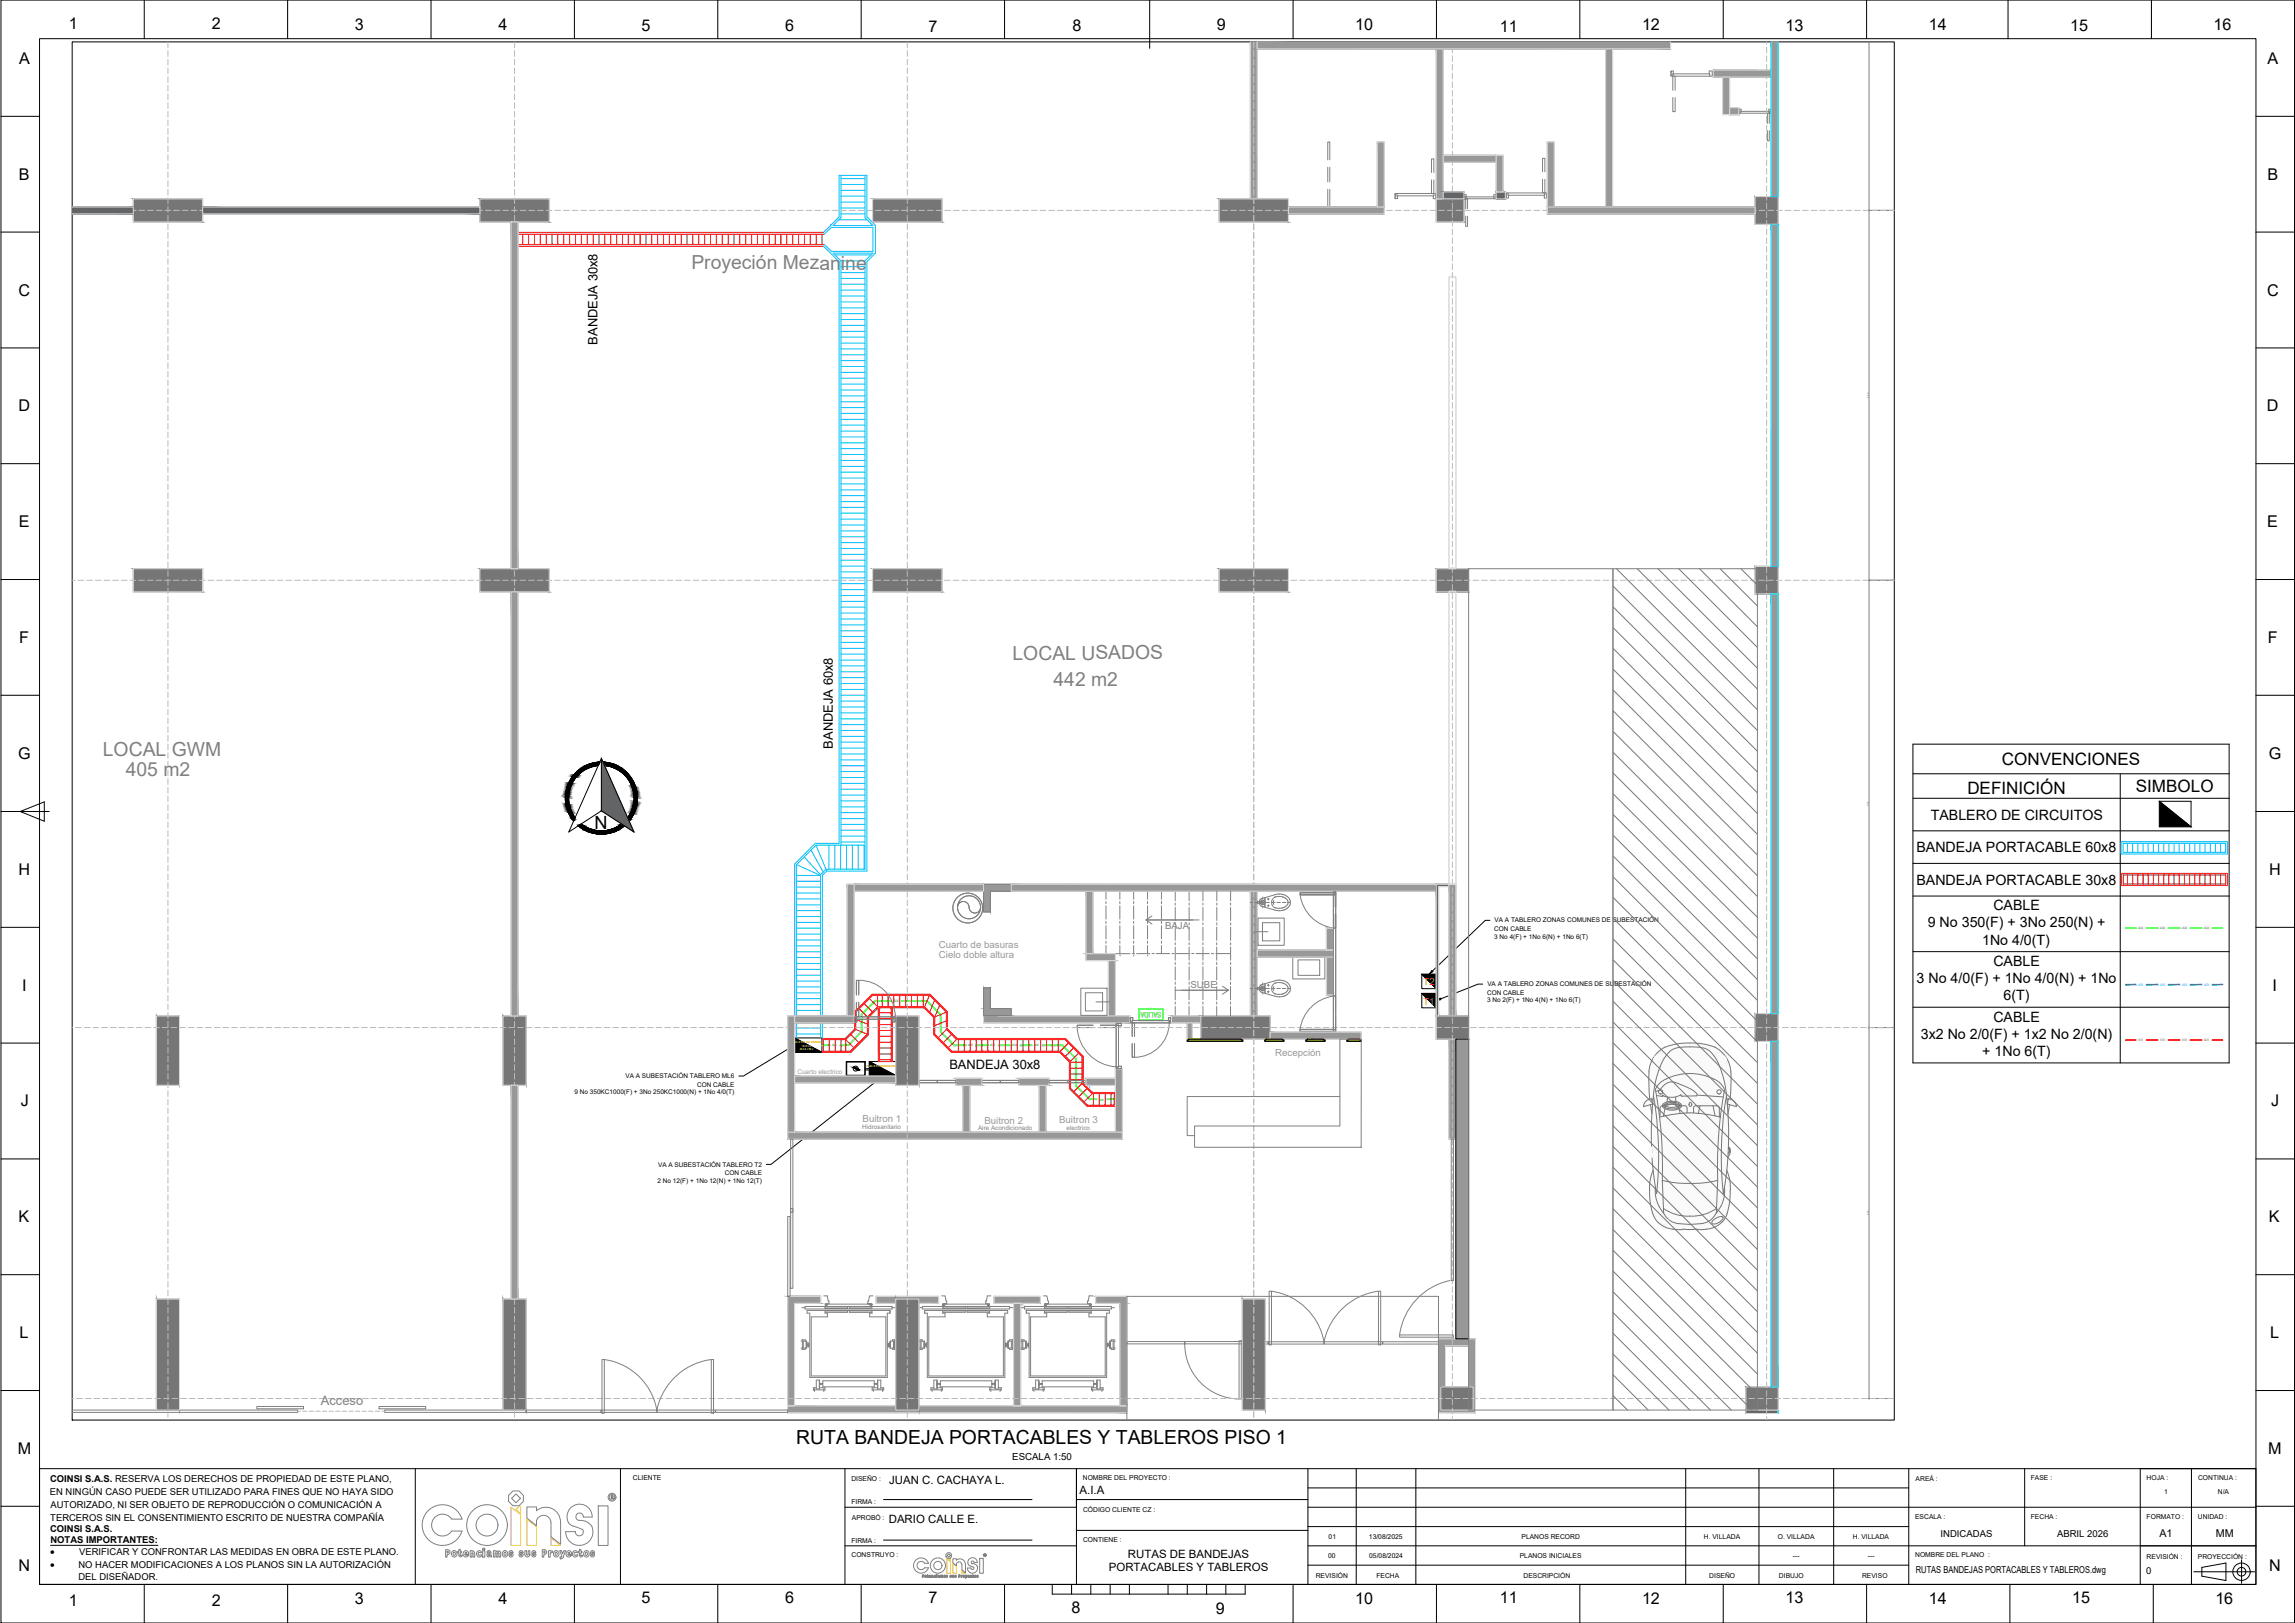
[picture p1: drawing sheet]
<svg xmlns="http://www.w3.org/2000/svg" width="1000mm" height="707mm" viewBox="0 0 1000 707" stroke-linecap="round" stroke-linejoin="round" font-family="sans-serif">
<defs><g id="words">
<g font-size="8.4" fill="#808080">
<text x="301.3" y="117.3">Proyeción Mezanine</text>
<text x="441.2" y="287.3">LOCAL USADOS</text>
<text x="459.1" y="298.9">442 m2</text>
<text x="44.8" y="329.5">LOCAL GWM</text>
<text x="54.8" y="337.9">405 m2</text>
</g>
<text font-size="8.4" x="347" y="628.9">RUTA BANDEJA PORTACABLES Y TABLEROS PISO 1</text>
<text font-size="7.9" x="259" y="361.2">N</text>
<g font-size="7.4">
<text x="872.4" y="333.2">CONVENCIONES</text>
<text x="857.3" y="345.7">DEFINICIÓN</text>
<text x="930.8" y="345.1">SIMBOLO</text>
</g>
<g font-size="7">
<text x="29.9" y="12.7">1</text>
<text x="92.2" y="12.7">2</text>
<text x="154.6" y="13.2">3</text>
<text x="217.3" y="13.2">4</text>
<text x="279.6" y="13.7">5</text>
<text x="342.1" y="13.7">6</text>
<text x="404.6" y="13.8">7</text>
<text x="467.4" y="13.7">8</text>
<text x="530.3" y="13.2">9</text>
<text x="590.6" y="13.2">10</text>
<text x="653.5" y="13.8">11</text>
<text x="715.6" y="13.2">12</text>
<text x="778" y="13.7">13</text>
<text x="840.5" y="13.2">14</text>
<text x="902.1" y="13.7">15</text>
<text x="964.6" y="13.2">16</text>
<text x="8.3" y="27.9">A</text>
<text x="988.1" y="27.9">A</text>
<text x="8.3" y="78.3">B</text>
<text x="988.1" y="78.3">B</text>
<text x="8.1" y="128.7">C</text>
<text x="987.9" y="128.7">C</text>
<text x="8" y="179.2">D</text>
<text x="987.9" y="179.2">D</text>
<text x="8.2" y="229.6">E</text>
<text x="988.1" y="229.6">E</text>
<text x="8.4" y="280">F</text>
<text x="988.2" y="280">F</text>
<text x="8" y="330.7">G</text>
<text x="988.7" y="330.7">G</text>
<text x="8.1" y="381.1">H</text>
<text x="988.8" y="381.1">H</text>
<text x="9.7" y="431.6">I</text>
<text x="990.4" y="431.6">I</text>
<text x="9.1" y="482">J</text>
<text x="989.8" y="482">J</text>
<text x="8" y="532.5">K</text>
<text x="988.8" y="532.5">K</text>
<text x="8.6" y="582.9">L</text>
<text x="989.3" y="582.9">L</text>
<text x="7.7" y="633.3">M</text>
<text x="988.4" y="633.3">M</text>
<text x="8.1" y="684.2">N</text>
<text x="988.8" y="684.2">N</text>
<text x="29.9" y="699.4">1</text>
<text x="92.2" y="699.4">2</text>
<text x="154.6" y="698.8">3</text>
<text x="217.3" y="698.9">4</text>
<text x="279.6" y="698.2">5</text>
<text x="342.1" y="698.2">6</text>
<text x="404.6" y="698.3">7</text>
<text x="590.6" y="698.8">10</text>
<text x="653.5" y="698.3">11</text>
<text x="715.6" y="698.9">12</text>
<text x="778" y="698.2">13</text>
<text x="840.5" y="698.9">14</text>
<text x="903" y="698.2">15</text>
<text x="965.4" y="698.8">16</text>
<text x="467" y="702.5">8</text>
<text x="529.9" y="703">9</text>
</g>
<g font-size="6.2">
<text x="841.4" y="357">TABLERO DE CIRCUITOS</text>
<text x="835.2" y="371.2">BANDEJA PORTACABLE 60x8</text>
<text x="835.2" y="385.4">BANDEJA PORTACABLE 30x8</text>
<text x="868.7" y="396.5">CABLE</text>
<text x="840.1" y="404">9 No 350(F) + 3No 250(N) +</text>
<text x="863.8" y="411.4">1No 4/0(T)</text>
<text x="868.7" y="420.8">CABLE</text>
<text x="835.2" y="428.2">3 No 4/0(F) + 1No 4/0(N) + 1No</text>
<text x="873.1" y="435.7">6(T)</text>
<text x="868.7" y="445">CABLE</text>
<text x="837.1" y="452.5">3x2 No 2/0(F) + 1x2 No 2/0(N)</text>
<text x="863.9" y="459.9">+ 1No 6(T)</text>
</g>
<g font-size="5.6">
<text x="260.3" y="150.1" transform="rotate(-90 260.3 150.1)">BANDEJA 30x8</text>
<text x="362.9" y="326.1" transform="rotate(-90 362.9 326.1)">BANDEJA 60x8</text>
<text x="413.7" y="465.8">BANDEJA 30x8</text>
</g>
<text font-size="5.6" fill="#808080" x="139.8" y="611.9">Acceso</text>
<g font-size="5">
<text x="387.5" y="646.5">JUAN C. CACHAYA L.</text>
<text x="470.5" y="650.9">A.I.A</text>
<text x="387.3" y="663.5">DARIO CALLE E.</text>
<text x="491.5" y="678.5">RUTAS DE BANDEJAS</text>
<text x="483.2" y="684.5">PORTACABLES Y TABLEROS</text>
</g>
<g font-size="4.7">
<text x="941" y="669.4">A1</text>
<text x="965.7" y="669.4">MM</text>
</g>
<g font-size="4.3">
<text x="21.8" y="677.2">·</text>
<text x="21.8" y="682.9">·</text>
</g>
<g font-size="4.2" fill="#808080">
<text x="507.7" y="404.7">BAJA</text>
<text x="518.8" y="430.6">SUBE</text>
</g>
<g font-size="4.2" fill="#989898">
<text x="409.2" y="412.8">Cuarto de basuras</text>
<text x="409.2" y="417.4">Cielo doble altura</text>
<text x="555.7" y="460">Recepción</text>
<text x="375.9" y="488.7">Buitron 1</text>
<text x="429" y="489.5">Buitron 2</text>
<text x="461.6" y="489.2">Buitron 3</text>
</g>
<g font-size="4.2" fill="#f26722">
<text x="620.4" y="429.1">T2</text>
<text x="620.2" y="437.6">T1</text>
</g>
<g font-size="4.2">
<text x="441.1" y="636">ESCALA 1:50</text>
<text x="845.7" y="669.4">INDICADAS</text>
<text x="896.4" y="669.4">ABRIL 2026</text>
<text x="834.9" y="685.2">RUTAS BANDEJAS PORTACABLES Y TABLEROS.dwg</text>
<text x="935.3" y="685.4">0</text>
</g>
<g font-size="4.1">
<text x="21.8" y="645.4">COINSI S.A.S. RESERVA LOS DERECHOS DE PROPIEDAD DE ESTE PLANO,</text>
<text x="21.7" y="651.1">EN NINGÚN CASO PUEDE SER UTILIZADO PARA FINES QUE NO HAYA SIDO</text>
<text x="22" y="656.7">AUTORIZADO, NI SER OBJETO DE REPRODUCCIÓN O COMUNICACIÓN A</text>
<text x="21.9" y="662.4">TERCEROS SIN EL CONSENTIMIENTO ESCRITO DE NUESTRA COMPAÑÍA</text>
<text x="21.8" y="667.3">COINSI S.A.S.</text>
<text x="22" y="672.3">NOTAS IMPORTANTES:</text>
<text x="34.5" y="677.2">VERIFICAR Y CONFRONTAR LAS MEDIDAS EN OBRA DE ESTE PLANO.</text>
<text x="34.2" y="682.9">NO HACER MODIFICACIONES A LOS PLANOS SIN LA AUTORIZACIÓN</text>
<text x="34.2" y="688.4">DEL DISEÑADOR.</text>
</g>
<text font-size="3.4" fill="#0f0" x="506.1" y="440.8" transform="rotate(180 506.1 440.8)">SALIDA</text>
<g font-size="2.9">
<text x="275.8" y="644.8">CLIENTE</text>
<text x="371" y="645.2">DISEÑO :</text>
<text x="471.9" y="644.8">NOMBRE DEL PROYECTO :</text>
<text x="834.8" y="645.3">AREÁ :</text>
<text x="885" y="644.8">FASE :</text>
<text x="935.5" y="644.8">HOJA :</text>
<text x="957.9" y="644.8">CONTINUA :</text>
<text x="943.1" y="651">1</text>
<text x="966.5" y="651">N/A</text>
<text x="371" y="655.1">FIRMA :</text>
<text x="472" y="658.7">CÓDIGO CLIENTE CZ :</text>
<text x="371.3" y="662.1">APROBÓ :</text>
<text x="834.6" y="661.6">ESCALA :</text>
<text x="885" y="661.6">FECHA :</text>
<text x="935.5" y="661.6">FORMATO :</text>
<text x="957.8" y="661.6">UNIDAD :</text>
<text x="371" y="671.9">FIRMA :</text>
<text x="472" y="671.7">CONTIENE :</text>
<text x="579" y="670.2">01</text>
<text x="596.6" y="670.2">13/08/2025</text>
<text x="663.1" y="670.2">PLANOS RECORD</text>
<text x="742.5" y="670.2">H. VILLADA</text>
<text x="774.7" y="670.2">O. VILLADA</text>
<text x="807.4" y="670.2">H. VILLADA</text>
<text x="371.1" y="678.4">CONSTRUYO :</text>
<text x="578.8" y="678.6">00</text>
<text x="596.7" y="678.6">05/08/2024</text>
<text x="662.3" y="678.6">PLANOS INICIALES</text>
<text x="781.3" y="678.6">---</text>
<text x="814" y="678.6">---</text>
<text x="834.6" y="678.4">NOMBRE DEL PLANO :</text>
<text x="935.5" y="678.9">REVISIÓN :</text>
<text x="957.8" y="678.9">PROYECCIÓN :</text>
<text x="573.4" y="687.3">REVISIÓN</text>
<text x="599.8" y="687.3">FECHA</text>
<text x="663.9" y="687.3">DESCRIPCIÓN</text>
<text x="744.9" y="687.2">DISEÑO</text>
<text x="775.3" y="687.2">DIBUJO</text>
<text x="811.5" y="687.3">REVISO</text>
</g>
<g font-size="2.8">
<text x="651.3" y="401.8">VA A TABLERO ZONAS COMUNES DE SUBESTACIÓN</text>
<text x="651.2" y="405.5">CON CABLE</text>
<text x="651.2" y="408.9">3 No 4(F) + 1No 6(N) + 1No 6(T)</text>
<text x="648.2" y="429.6">VA A TABLERO ZONAS COMUNES DE SUBESTACIÓN</text>
<text x="648" y="433.2">CON CABLE</text>
<text x="648" y="436.6">3 No 2(F) + 1No 4(N) + 1No 6(T)</text>
<text x="272.5" y="469.7">VA A SUBESTACIÓN TABLERO ML6</text>
<text x="303.8" y="473.3">CON CABLE</text>
<text x="250.3" y="476.7">9 No 350KC1000(F) + 3No 250KC1000(N) + 1No 4/0(T)</text>
<text x="286.8" y="508.2">VA A SUBESTACIÓN TABLERO T2</text>
<text x="286.6" y="515.2">2 No 12(F) + 1No 12(N) + 1No 12(T)</text>
<text x="315.8" y="511.8">CON CABLE</text>
</g>
<text font-size="2.8" fill="#989898" x="347.5" y="468">Cuarto electrico</text>
<g font-size="2.7" fill="#808080">
<text x="375.8" y="491.9">Hidrosanitario</text>
<text x="426.3" y="492.2">Aire Acondicionado</text>
<text x="464.8" y="492.1">electrico</text>
</g>
<g font-size="1.4" fill="#0f0">
<text x="931.8" y="404.8">AiX</text>
<text x="941.4" y="404.8">AiX</text>
<text x="951" y="404.8">AiX</text>
<text x="960.5" y="404.8">AiX</text>
<text x="389.6" y="436.5">AiX</text>
<text x="362.6" y="455.8">AiX</text>
<text x="421.9" y="455.8">AiX</text>
<text x="431.5" y="455.8">AiX</text>
<text x="441.1" y="455.8">AiX</text>
<text x="450.6" y="455.8">AiX</text>
<text x="479" y="479.4">AiX</text>
</g>
<g font-size="1.4" fill="#00f">
<text x="931.8" y="429.4">AiX</text>
<text x="941.4" y="429.4">AiX</text>
<text x="951" y="429.4">AiX</text>
<text x="960.5" y="429.4">AiX</text>
</g>
<g font-size="1.4" fill="#f00">
<text x="931.8" y="453.6">AiX</text>
<text x="941.4" y="453.6">AiX</text>
<text x="951" y="453.6">AiX</text>
<text x="960.5" y="453.6">AiX</text>
</g>
<g font-size="1.2" fill="#dd8108">
<text x="344.9" y="454.5">TABLERO 101 MEDIDA</text>
<text x="349.2" y="455.9">188KVA</text>
<text x="348.5" y="457.4">800A 208V</text>
<text x="377.6" y="464.8">TABLERO REGULADO</text>
</g>
<g font-size="1" fill="#808080">
<text x="814.4" y="173.2" transform="rotate(-90 814.4 173.2)">8.00</text>
<text x="814.4" y="351.2" transform="rotate(-90 814.4 351.2)">9.68</text>
<text x="814.4" y="529.4" transform="rotate(-90 814.4 529.4)">8.02</text>
</g>
</g></defs>
<!-- layer: -CN-GYD-CAJETIN-A0 -->
<g fill="none" stroke="#000" stroke-width=".44">
<path d="M.4 0h999.5v707h-999.5zM17.2 16.8h965.9v673.4h-965.9zM62.9 0v16.8M125.3 0v16.8M187.8 0v16.8M250.3 0v16.8M312.8 0v16.8M375.3 0v16.8M437.8 0v16.8M501 0v21M563.5 0v16.8M626 0v16.8"/>
<path d="M688.5 0v16.8M751 0v16.8M813.4 0v16.8M875.1 0v16.8M937.6 0v16.8M.4 50.7h16.8M983.1 50.7h16.8M.4 101.1h16.8M983.1 101.1h16.8M.4 151.6h16.8M983.1 151.6h16.8M.4 202h16.8"/>
<path d="M983.1 202h16.8M.4 252.4h16.8M983.1 252.4h16.8M.4 302.9h16.8M983.1 302.9h16.8M.4 353.5h21M8.8 353.5l10.5-4.2v8.4zM983.1 353.5h16.8M.4 403.9h16.8M983.1 403.9h16.8M.4 454.4h16.8M983.1 454.4h16.8"/>
<path d="M.4 504.8h16.8M983.1 504.8h16.8M.4 555.2h16.8M983.1 555.2h16.8M.4 605.7h16.8M983.1 605.7h16.8M17.2 639.7h965.9v50.5h-965.9zM181 639.7v50.5M270.4 639.7v50.5M368.2 639.7v50.5M469.1 639.7v50.5M570 639.7v50.5"/>
<path d="M591 639.7v50.5M617 639.7v50.5M734.6 639.7v50.5M766.5 639.7v50.5M799.1 639.7v50.5M831.8 639.7v50.5M882.3 639.7v33.7M955 639.7v50.5M983.1 639.7h-50.4v50.5M.4 656.1h16.8M368.2 656.5h100.9M385 653.2h64.7"/>
<path d="M469.1 653.2h100.9M570 656.5h413.1M570 648.1h261.8M983.1 656.1h16.8M22 673.1h46.8M368.2 673.4h100.9M385 670.9h64.7M469.1 666.6h100.9M570 673.4h413.1M570 665h261.8M976.8 679.5v10.2M62.9 690.2v16.8"/>
<path d="M125.3 690.2v16.8M187.8 690.2v16.8M250.3 690.2v16.8M312.8 690.2v16.8M375.3 690.2v16.8M437.8 690.2v16.8M458.6 690.2v4.2h84v-4.2M467 690.2v4.2M475.4 690.2v4.2M483.8 690.2v4.2M492.2 690.2v4.2M509 690.2v4.2"/>
<path d="M517.4 690.2v4.2M525.8 690.2v4.2M534.2 690.2v4.2M563.5 690.2v16.8M570 681.8h261.8M626 690.2v16.8M688.5 690.2v16.8M751 690.2v16.8M813.4 690.2v16.8M875.9 690.2v16.8M938.4 690.2v16.8M956 684.7h26.6"/>
<path d="M959.5 682.8l10.5-2v7.7l-10.5-1.9z"/>
<circle cx="976.8" cy="684.6" r="3.8"/>
<circle cx="976.8" cy="684.6" r="1.88"/>
</g>
<!-- layer: -CN-GYD-LOGO COINSI -->
<g fill="none" stroke="#808080" stroke-width=".44">
<path d="M222.9 652.7l2-2 1.9 2-1.9 1.9zM260.7 656h4.3v17.2h-4.3zM266.3 651.5l.9 .1-.3 .6 .6 .6-.9-.6v.6h-.3zM266.9 652l.1-.3h-.4v.3h.3M194.8 675.8l.6 .1-.1 .5h-.5zM195.1 677.1a1.05 1.05 0 0 0 1-1.2 1.05 1.05 0 0 0-1.3-.9h-.6v3.3h.6v-1.1h.3M196.8 666.9a4.8 4.8 0 0 1-7.1 .9 4.8 4.8 0 0 1 .1-7.2 4.8 4.8 0 0 1 7.1 1.1h4.4a8.9 8.9 0 0 0-13.6-4.6 8.9 8.9 0 0 0 0 14.4 8.9 8.9 0 0 0 13.6-4.6h-4.4M200 677.5v-1.1h-.5v-.7h.5v-.8h.6v.8h.5v.7h-.5v1.1M201.5 677.4a.74 .74 0 0 1-.8 .8 .74 .74 0 0 1-.7-.7M201.5 677.5h-1M202.2 675.8a1.13 1.13 0 0 1 1.5-.1 1.13 1.13 0 0 1 .3 1.4h-1.5l.4 .4 1.2-.1a1.31 1.31 0 0 1-2 .5 1.31 1.31 0 0 1 .1-2.1zM202.6 676.4l.5-.2 .4 .3z"/>
<path d="M204 677.4h.1M205.6 676.6l.2-.2 .3 .2M206.1 675.6l.7 1M206.1 675.6l-1.2-.1v2.8h.8v-1.7M206.1 676.6v1.7h.8v-1.7M207.9 676a1.13 1.13 0 0 1 1.2-.6 1.13 1.13 0 0 1 .9 .9h-.2a.92 .92 0 0 0-1.4 .5 .6 .6 0 0 0 .3 .7 .6 .6 0 0 0 .7-.2h.6a1.29 1.29 0 0 1-1.9 .7 1.29 1.29 0 0 1-.2-2zM210.4 675.5h.9v2.8h-.9zM210.4 674.4h.9v.7h-.9zM213.4 676.6a.87 .87 0 0 0-1.2 .9 .87 .87 0 0 0 1.5 .4M213.4 676.6l-.3-.7-.9 .2a.85 .85 0 0 1 .9-.7 .85 .85 0 0 1 .8 .9l.3 1.9-.5-.2M215.7 676.6l.3-.2 .2 .2M216.2 675.6l-1.2-.1v2.8h.7v-1.7"/>
<path d="M216.2 676.6v1.7h.8v-1.7M217 676.6h.1M217 676.6l.2-.2 .2 .2M217.6 675.6l.6 .7M217.6 675.6l-1 .4-.4-.4M218.2 676.3v2h-.7v-1.7M222.9 677.2a.87 .87 0 0 1-1.1-.8 .87 .87 0 0 1 .8-1 .87 .87 0 0 1 1 .9l-1-.3-.1 .4a.91 .91 0 0 1 1.1 .7 .91 .91 0 0 1-.8 1.1 .91 .91 0 0 1-1-.9l1 .3 .1-.4M226.7 676.9l.6 .3M227.1 676.5a.88 .88 0 0 1 .8 1 .88 .88 0 0 1-.9 .8 .88 .88 0 0 1-.8-1l1 .3 .1-.4M227.1 676.6l-.3-.3 .2-.3 1 .3a.84 .84 0 0 0-1.2-.8 .84 .84 0 0 0-.2 1.4M229.5 677.2v-1.7h-.8v1.7a1.08 1.08 0 0 0 1.1 1 1.08 1.08 0 0 0 1.1-1v-1.7h-.7v1.7M229.5 677.1l.3 .4 .3-.4"/>
<path d="M230.9 677.3h.1M232.2 676.9l.7 .3M232.6 676.5a.88 .88 0 0 1 .9 1 .88 .88 0 0 1-1 .8 .88 .88 0 0 1-.8-1l1 .3 .2-.4M232.7 676.6l-.3-.3 .2-.3 .9 .3a.84 .84 0 0 0-1.2-.8 .84 .84 0 0 0-.1 1.4M233.8 664.5v.6M237.2 675.7l.4 .4-.4 .3M237.2 675a1.04 1.04 0 0 1 1.1 1.1 1.04 1.04 0 0 1-1.1 1M237.2 675h-.9v3.3h.7v-1.1h.2M237.2 675.7h-.2v.8h.2M240.5 675.6l.3 .5-1 .5M240.5 675.6l-1.5-.1v2.8h.8v-1.7M244.3 663.1a6.3 6.3 0 0 0-3.6-5.9 6.3 6.3 0 0 0-6.9 .9v-1.7h-4.2v4.9l4.2 3.2a3.4 3.4 0 0 1 2.6-4.4 3.3 3.3 0 0 1 3.7 3v6.3l4.2 3.2v-9.5"/>
<path d="M244.7 678.3h.1M244.7 678l-.6 .3v.7h.3M244.8 678l-.9-2.6h.7l.6 1.4 .5-1.3h.8l-1.1 2.9M245.4 678.4l-1 .6M247.1 675.8a1.13 1.13 0 0 1 1.4-.1 1.13 1.13 0 0 1 .4 1.4h-1.5l.4 .4 1.2-.1a1.31 1.31 0 0 1-2.1 .5 1.31 1.31 0 0 1 .2-2.1zM247.5 676.4l.5-.2 .3 .3zM247.8 663.3l1.8 1.4M249.7 664.7l3.1 1.1a1.65 1.65 0 0 1 1.2 2.3 1.65 1.65 0 0 1-2.6 .5l-.7-1.5M249.7 676a1.14 1.14 0 0 1 1.1-.5 1.14 1.14 0 0 1 1 .8h-.2a.85 .85 0 0 0-1-.1 .85 .85 0 0 0-.4 .9l.4 .4 1.2-.2a1.29 1.29 0 0 1-1.9 .7 1.29 1.29 0 0 1-.2-2zM254 677.5a.74 .74 0 0 1-.7 .7 .74 .74 0 0 1-.8-.7v-1.1h-.5v-.7h.5v-.8h.6v.8h.5v.7h-.5v1.2l.9-.1M254.2 660.8a1.69 1.69 0 0 0-2-1.7 1.69 1.69 0 0 0-1.3 2.3 1.69 1.69 0 0 0 2.5 .9 5.4 5.4 0 0 1 5 4.6 5.4 5.4 0 0 1-3.7 5.8 5.9 5.9 0 0 1-8.2-5.5l4.2-.1M254.2 660.8h3.9"/>
<path d="M258.1 660.8a5.5 5.5 0 0 0-6.8-5.4 5.5 5.5 0 0 0-3.5 7.9M258.5 677.2a.87 .87 0 0 1-1.1-.7 .87 .87 0 0 1 .7-1.1 .87 .87 0 0 1 1 .9l-.9-.3-.2 .4a.91 .91 0 0 1 1.1 .7 .91 .91 0 0 1-.8 1.1 .91 .91 0 0 1-1-.9l1 .3 .1-.4M412.8 677.6l.7-.7 .7 .7-.7 .7zM426.9 678.8h1.6v6.5h-1.6zM429 677.1l.4 .5h-.4zM429.2 677.3h.1M402.2 686.3l.1 .2M402.2 686.3h.1M402.3 686.2v.2M402.3 685.9l.4 .4-.4 .4M402.3 686h-.3v1.2l.3-.4M402.9 680.9a1.8 1.8 0 0 0-2.7-.3 1.8 1.8 0 0 0 0 2.7 1.8 1.8 0 0 0 2.7-.4"/>
<path d="M403 681h1.6M404.6 681a3.3 3.3 0 0 0-5.1-1.8 3.3 3.3 0 0 0 0 5.4 3.3 3.3 0 0 0 5.1-1.7h-1.6M404.7 686.9l-.5 .1-.1-1.1 .4 .3-.2 .7h.4M404.9 686.3a.38 .38 0 0 1 .6-.1 .38 .38 0 0 1 .1 .5h-.5l.6 .2-.2 .2h-.5zM405.1 686.5h.3zM405.6 686.9h.1M406.2 686.5h.2M406.4 686.2l.3 1h-.3v-.6M406.4 686.2l-.4-.1v1.1h.2v-.6M407.1 686.3l.6-.1 .2 .2h-.5l-.1 .3 .6 .1a.48 .48 0 0 1-.7 .3 .48 .48 0 0 1-.1-.8zM408 686.1h.3v1.1h-.3zM408 685.7h.3v.3h-.3z"/>
<path d="M408.7 686.3l.3-.2 .3 .3M408.7 686.4h.5M409.1 686.5l-.4 .3 .5 .3M409.2 686.4v.2M409.3 686.9v.2M409.4 686.4v.5M410 686.5l.2 .7h.3v-.6M410.5 686.6h.1M410.9 686.4l-1.2-.3v1.1h.3v-.6M411 686.4v.8h-.3l-.2-.7M412.6 686.5l.2 .1a.34 .34 0 0 1-.1 .5 .34 .34 0 0 1-.5-.3h.3M412.7 686.5l.3-.1-.4-.3-.2 .5 .3 .1"/>
<path d="M412.7 686.7l-.2 .1M414.3 686.5l.3 .2M414.3 686.5l.3-.1-.4-.3-.2 .5 .4 .1M414.6 686.7a.36 .36 0 0 1-.2 .4 .36 .36 0 0 1-.5-.3l.5-.1M415.7 686.8h.1M415.7 686.8v-.7h-.3l-.1 .8-.1-.8h-.3l.2 1 .6-.3M416.4 686.7l-.3-.3 .4-.3 .2 .3-.4 .1a.34 .34 0 0 1 .4 .4 .34 .34 0 0 1-.4 .3 .34 .34 0 0 1-.3-.4M416.5 686.7l-.4 .1M416.8 681.3a1.21 1.21 0 0 1 1.2-1 1.21 1.21 0 0 1 1.1 1.2M416.8 681.3v.7l-1.6-1.2v-1.8h1.6v.6a2.43 2.43 0 0 1 2.6-.3 2.43 2.43 0 0 1 1.4 2.2v3.6l-1.6-1.2v-2.4M416.8 682v.2M418.1 686.2v.3"/>
<path d="M418.1 685.9l.4 .4-.4 .4M418.1 686h-.4v1.2l.4-.4M418.8 686.1l.6 .2-.4 .2 .1 .7h-.3zM420.7 687.2v.3l.4-.3M420.9 687.2h.1M420.9 687.1l-.2 .1M420.9 687.1l-.3-1 .5 .5 .2-.5h.3l-.4 1.1M421.7 686.3h.7l.1 .4h-.6l.6 .2-.2 .2-.6-.2zM421.9 686.5h.3zM422.7 686.3l.7-.1 .1 .2h-.4l-.1 .3 .5 .1a.49 .49 0 0 1-.7 .3 .49 .49 0 0 1-.1-.8zM423.8 681.2a.63 .63 0 0 1-.6-.7 .63 .63 0 0 1 .7-.6 .63 .63 0 0 1 .6 .7h1.4a2.03 2.03 0 0 0-2-2.1 2.03 2.03 0 0 0-2.1 2 2.03 2.03 0 0 0 2.2 2l.4 .2a.66 .66 0 0 1-.5 1 .66 .66 0 0 1-.8-.7h-1.5M423.8 681.2a2.1 2.1 0 0 1 1.8 3.2 2.1 2.1 0 0 1-3.7-.1l-.3-1.3"/>
<path d="M423.8 685.9l.4 .3-.2 .7h.4l-.3 .3-.5-.7zM426 686.7l-.4 .1M426.2 686.7l-.3-.6-.2 .5 .3 .1M426.3 686.7a.36 .36 0 0 1-.3 .4 .36 .36 0 0 1-.4-.3"/>
<circle cx="224.9" cy="652.7" r="3.5"/>
<circle cx="266.7" cy="652.2" r="1.71"/>
<circle cx="266.7" cy="652.2" r="1.25"/>
<circle cx="198" cy="676.8" r="1.31"/>
<circle cx="198.1" cy="676.8" r=".62"/>
<circle cx="212.2" cy="664.3" r="8.9"/>
<circle cx="212.2" cy="664.3" r="4.8"/>
<circle cx="213" cy="677.4" r=".36"/>
<circle cx="220.1" cy="676.8" r="1.31"/>
<circle cx="220.2" cy="676.8" r=".62"/>
<circle cx="242.4" cy="676.8" r="1.31"/>
<circle cx="242.5" cy="676.8" r=".62"/>
<circle cx="255.5" cy="676.8" r="1.3"/>
<circle cx="255.6" cy="676.8" r=".62"/>
<circle cx="413.5" cy="677.6" r="1.32"/>
<circle cx="429.2" cy="677.4" r=".49"/>
<circle cx="429.2" cy="677.4" r=".66"/>
<circle cx="403.4" cy="686.6" r=".49"/>
<circle cx="403.4" cy="686.6" r=".24"/>
<circle cx="408.7" cy="681.9" r="3.3"/>
<circle cx="408.7" cy="681.9" r="1.8"/>
<circle cx="409" cy="686.8" r=".15"/>
<circle cx="411.7" cy="686.6" r=".49"/>
<circle cx="411.7" cy="686.6" r=".24"/>
<circle cx="420" cy="686.6" r=".48"/>
<circle cx="420.1" cy="686.6" r=".24"/>
<circle cx="425" cy="686.6" r=".49"/>
<circle cx="425" cy="686.6" r=".24"/>
</g>
<path d="M222.7 656.5l4.2 3.2v13.5h-4.2zM224.7 657.6l1.6-1.3h.6v2.9zM229.6 661.8l4.2 3.3v8.1h-4.2zM240.1 669.9l4.2 3.3h-4.2zM412.6 679l1.6 1.2v5.1h-1.6zM413.4 679.4l.8-.5v1.1zM415.2 681l1.6 1.2v3.1h-1.6zM419.2 684.1l1.6 1.2h-1.6z" fill="none" stroke="#f4d24e" stroke-width=".44"/>
<!-- layer: 0 -->
<g fill="none" stroke="#000" stroke-width=".44">
<path d="M31.5 18.2h794v600.4h-794zM833.6 324.1h137.8v138.9h-137.8zM833.6 337.1h137.8M924 337.1v125.9M833.6 347.7h137.8M833.6 361.9h137.8M833.6 376.1h137.8M833.6 390.3h137.8M649.3 400.9h-2l-23.1 22.1M833.6 414.5h137.8M646.1 428.7h-2l-16.3 6.4M833.6 438.7h137.8"/>
<path d="M344.6 456.3l-20.6 12.4h-2.1M383.2 469.9l-47.2 37.3h-2"/>
</g>
<!-- layer: -CN-GYD-BANDEJA TIPO ESCALERA -->
<g fill="none" stroke="#00bfff" stroke-width=".44">
<path d="M366.5 77.8h10.4M366.5 76.4v18.4l-3.4 3.4h17.3l-3.5-3.4v-18.4M362 98.2l3.7-3.8v-18h12.1v18l3.7 3.8v12.1l-3.7 3.7v265.4h-17.5l-1.9 2v70.9M362 98.2h.1M362 98.2l-3.1 3M365.5 95.7h12.4M366.5 93.2h10.4M366.5 90.6h10.4M366.5 88.1h10.4M366.5 85.5h10.4M366.5 82.9h10.4M366.5 80.3h10.4"/>
<path d="M358.9 107.3l6.8 6.7v253.4h-10.4l-9 8.9v75.8M359.2 102l3.1-3h18.1v10.5h-18.1l-3.1-3M363.9 111h15.7M366.4 113.6h10.6M366.5 118.7h10.4M366.5 116.2h10.4M366.5 139.2h10.4M366.5 136.6h10.4M366.5 134.1h10.4M366.5 131.5h10.4M366.5 128.9h10.4M366.5 126.4h10.4"/>
<path d="M366.5 123.8h10.4M366.5 121.3h10.4M366.5 159.6h10.4M366.5 157.1h10.4M366.5 154.5h10.4M366.5 152h10.4M366.5 149.4h10.4M366.5 146.9h10.4M366.5 144.3h10.4M366.5 141.7h10.4M366.5 177.5h10.4M366.5 175h10.4"/>
<path d="M366.5 172.4h10.4M366.5 169.9h10.4M366.5 167.3h10.4M366.5 164.8h10.4M366.5 162.2h10.4M366.5 198h10.4M366.5 195.5h10.4M366.5 192.9h10.4M366.5 190.3h10.4M366.5 187.8h10.4M366.5 185.2h10.4M366.5 182.7h10.4"/>
<path d="M366.5 180.1h10.4M366.5 218.5h10.4M366.5 215.9h10.4M366.5 213.4h10.4M366.5 210.8h10.4M366.5 208.2h10.4M366.5 205.7h10.4M366.5 203.1h10.4M366.5 200.6h10.4M366.5 238.9h10.4M366.5 236.3h10.4M366.5 233.8h10.4"/>
<path d="M366.5 231.3h10.4M366.5 228.7h10.4M366.5 226.1h10.4M366.5 223.6h10.4M366.5 221h10.4M366.5 259.4h10.4M366.5 256.8h10.4M366.5 254.3h10.4M366.5 251.7h10.4M366.5 249.1h10.4M366.5 246.6h10.4M366.5 244.1h10.4"/>
<path d="M366.5 241.5h10.4M366.5 279.8h10.4M366.5 277.3h10.4M366.5 274.7h10.4M366.5 272.2h10.4M366.5 269.6h10.4M366.5 267h10.4M366.5 264.5h10.4M366.5 262h10.4M366.5 297.7h10.4M366.5 295.2h10.4M366.5 292.6h10.4"/>
<path d="M366.5 290.1h10.4M366.5 287.5h10.4M366.5 284.9h10.4M366.5 282.4h10.4M366.5 318.2h10.4M366.5 315.6h10.4M366.5 313.1h10.4M366.5 310.5h10.4M366.5 308h10.4M366.5 305.4h10.4M366.5 302.9h10.4M366.5 300.3h10.4"/>
<path d="M366.5 338.7h10.4M366.5 336.1h10.4M366.5 333.5h10.4M366.5 331h10.4M366.5 328.4h10.4M366.5 325.9h10.4M366.5 323.3h10.4M366.5 320.8h10.4M366.5 359.1h10.4M366.5 356.6h10.4M366.5 354h10.4M366.5 351.5h10.4"/>
<path d="M366.5 348.9h10.4M366.5 346.3h10.4M366.5 343.8h10.4M366.5 341.2h10.4M347.1 376.6l10.4 4.7h-10.4M350.5 373.3l7 7.7M353.4 370.3l5.3 9.6M355.6 368.2l4.4 10.4M360.3 379.4h.1M361.2 368.2v10.4M363.8 368.2v10.4M366.4 368.2v10.4"/>
<path d="M366.5 368.2v-254.5l-3.4-3.4h17.3l-3.5 3.4v264.9h-16.9l-2.5 2.4v71.1M366.5 368.2h-10.9l-8.5 8.4v75.5M366.5 366.8h10.4M366.5 364.2h10.4M366.5 361.7h10.4M366.5 368.2h10.4M368.9 368.2v10.4M371.4 368.2v10.4M374 368.2v10.4M376.6 368.2v10.4M924.4 366.6h46.3v5.4h-46.3zM925.2 367.4h44.7v3.9h-44.7z"/>
<path d="M927.1 367.4v3.9M929.4 367.4v3.9M931.7 367.4v3.9M933.9 367.4v3.9M936.2 367.4v3.9M938.4 367.4v3.9M940.7 367.4v3.9M942.9 367.4v3.9M945.2 367.4v3.9M947.4 367.4v3.9M949.7 367.4v3.9M951.9 367.4v3.9"/>
<path d="M954.2 367.4v3.9M956.4 367.4v3.9M958.7 367.4v3.9M960.9 367.4v3.9M963.2 367.4v3.9M965.5 367.4v3.9M967.7 367.4v3.9M969.9 367.4v3.9M347.1 399.2h10.4M347.1 396.7h10.4M347.1 394.1h10.4M347.1 391.5h10.4"/>
<path d="M347.1 389h10.4M347.1 386.4h10.4M347.1 383.9h10.4M358.7 381h.1M347.1 419.7h10.4M347.1 417.1h10.4M347.1 414.6h10.4M347.1 412h10.4M347.1 409.4h10.4M347.1 406.9h10.4M347.1 404.3h10.4M347.1 401.8h10.4"/>
<path d="M347.1 437.6h10.4M347.1 435h10.4M347.1 432.5h10.4M347.1 429.9h10.4M347.1 427.4h10.4M347.1 424.8h10.4M347.1 422.2h10.4M347.1 450.4h10.4M347.1 447.8h10.4M347.1 445.3h10.4M347.1 442.7h10.4M347.1 440.1h10.4"/>
<path d="M381.3 440.2h.1M465.4 459.5h.1M474.9 473.6h.1"/>
</g>
<!-- layer: Arqu -->
<path d="M814.5 18.3v591.2M814.2 91.7h11.3M814.2 252.8h11.3M814.2 447.6h11.3M814.2 609.2h11.3" fill="none" stroke="#808080" stroke-width=".44"/>
<!-- layer: 0 -->
<path d="M814.4 91.6l.2 .2M814.4 252.6l.2 .3M814.4 447.5l.2 .2M814.4 609.1l.2 .2" fill="none" stroke="#808080" stroke-width=".44"/>
<!-- layer: F-2 -->
<g fill="none" stroke="#808080" stroke-width=".44">
<path d="M728 31.2h.2v1.7h-.2M728.2 30.9h1l-.2 2.3h-.8zM729 32.2h16.1v1h-16.1M745.1 32.2h-.3v-1.3h1.4v2.3h-1.1M746.5 31.2h-.3v1.7h.3M757.7 47.8h.3v1.3M757.7 49.1h.3M758 49.1h.1M758.6 48.5l.2-1h-.8v1.8h.6M758.6 48.5h12.4v.8h-12.4zM770.8 47.5h.8v1.9h-.6zM771.8 47.8v1.3"/>
<path d="M607.7 84.5h.3v1.8h-.3M608.8 84.3h-.8v2.2h1v-1.2h-.2M608.8 84.3h16v1h-16zM624.8 84.3h.8v2.2h-1v-1.2h.2M625.9 84.5h-.3v1.8h.3M637.9 85v1.4M638.1 84.8h.8l-.2 1.8h-.6zM638.7 85.8h12.5v.8h-12.5zM651.2 85.8l-.2-1h.8v1.8h-.6M656.1 84.3h.3v1.7h-.3M657.1 84h-.7v2.3h1v-1.3h-.3M673.2 84h.8v2.3h-1z"/>
<path d="M673.2 84h-16.1v1h16.1M674.2 84.3h-.2v1.7h.2M566.6 388.9h15.4v.9h-15.4zM581.1 388.5h1v61h-1zM372.2 443.2h.2v1.7h-.2M372.4 442.9h.8l.3 2.3h-1.1zM373.2 442.9h16.1v1h-16.1M373.2 442.9h16.1v1h-16.1zM389.3 442.9h.8v2.3h-1v-1.3h.2M389.3 442.9h.8v2.3h-1zM390.4 443.2h-.3v1.7h.3M486.4 446.6v-.8h2.3v1h-1.3v-.2"/>
<path d="M486.4 446.6h1v18.1h-1zM486.4 445.8h2.3v1l-2.3-.2zM486.7 445.6v.2h1.7v-.2M492.4 443.5h.2v1.8h-.2M492.6 443.3h1l-.2 2.3h-.8zM493.4 444.5h16.1v1.1h-16.1M493.4 444.5h16.1v1.1h-16.1zM509.3 443.3h1v2.3h-.8zM509.5 444.5h-.2v-1.2h1v2.3h-.8M510.5 443.5h-.2v1.8h.2M566.5 448.4h15.5v.8h-15.5zM400.4 470.6h8.1v1h-8.1z"/>
<path d="M408.5 470.6h8v1h-8zM427.9 470.6h8v1h-8zM435.9 470.6h8.1v1h-8.1zM457.2 470.6h8v1h-8zM465.2 470.6h8.1v1h-8.1zM486.4 464.7v.8h2.3v-1h-1.3v.2M486.4 464.7l2.3-.2v1h-2.3zM486.7 465.8v-.3h1.7v.3"/>
</g>
<!-- layer: MUEBLE -->
<g fill="none" stroke="#808080" stroke-width=".44">
<path d="M729 39.3v-6.1h1v6.1M729 42.5v6.1h1v-6.1M770.2 56.9v4.4h.8v-4.4M770.2 53.8v-4.4h.8v4.4M578.6 69.6v-7.8h.9v7.8M578.6 72.9v6.3M579.5 72.9v6.3M623.8 75.1v-5.9h1v5.9M623.8 78.4v5.9h1v-5.9M672.2 74.9v-5.9h1v5.9M672.2 78.1v5.9h1v-5.9M578.6 82.5v7.8h.9v-7.8"/>
<path d="M638.7 94.2v4.4h.8v-4.4M638.7 91v-4.4h.8v4.4M581.2 395v-6.1h.8v6.1M581.2 398.2v6.1h.8v-6.1M373.2 433.4v-6.3h1v6.3M373.2 436.6v6.3h1v-6.3M581.1 440v-6.1h.9v6.1M476.3 446.6h-6.9v1h6.9M479.5 446.6h6.9v1h-6.9M493.4 454.6v5.9h1v-5.9M493.4 451.4v-5.8h1v5.8M581.1 443.2v6.1h.9v-6.1"/>
</g>
<!-- layer: AMOBLAMIENTO -->
<path d="M631.4 385.2h-5.5v57.4" fill="none" stroke="#fff" stroke-width=".44"/>
<!-- layer: BYPASS -->
<g fill="none" stroke="#000" stroke-width=".44">
<path d="M368.8 462.4h8.3v6.2h-8.3zM369 462.6h7.9v5.8h-7.9zM371.9 465.1l2.2 1.2 .2-.4M372.2 464.7l2.1 1.2M377.1 465.5h1.6M377.1 466.1h1.6"/>
<circle cx="372.9" cy="465.5" r="1.08"/>
</g>
<g fill="#000" stroke="#000" stroke-width=".44">
<path d="M372.2 464.7l.2 .2zM373.5 466h.9zM374.1 466.3h.2z"/>
<path d="M372 464.9l.7 .2zM372 464.9l.7 .2z"/>
<path d="M371.9 465.1l2.4 .8-1.6-.8zM371.9 465.1l2.4 .8h-.8z"/>
<path d="M373.5 465.9l.8 .1zM373.5 465.9l.8 .1z"/>
<path d="M373.5 466h.9zM373.5 466h.9zM373.5 466h.9z"/>
<path d="M373.6 466h.8zM373.6 466h.8z"/>
<path d="M374 466.2l.4 .1zM374 466.2l.4 .1z"/>
<path d="M374 466.3h.4zM374 466.3h.3z"/>
<path d="M373.7 466l.7 .1zM373.7 466l.7 .1z"/>
<path d="M373.8 466.1h.6zM373.8 466.1h.6z"/>
<path d="M373.8 466.1l.6 .1zM373.8 466.1l.6 .1z"/>
<path d="M373.9 466.2h.5zM373.9 466.2h.5z"/>
</g>
<!-- layer: L -->
<path d="M496.2 439.6h.2M501.5 439.6h.1M501.5 444.4v.1" fill="none" stroke="#000" stroke-width=".44"/>
<g fill="#0f0" stroke="#0f0" stroke-width=".44">
<path d="M496.2 444.4l10.5 .1zM496.2 444.4l10.5 .1z"/>
<path d="M496.2 439.6l.2 4.8zM496.2 439.6l.2 4.8z"/>
<path d="M506.6 439.6l.1 4.8zM506.6 439.6l.1 4.8z"/>
<path d="M496.2 439.5l10.5 .1zM496.2 439.5l10.5 .1z"/>
</g>
<path d="M496.2 439.5h10.5v5h-10.5zM496.4 439.6h10.2v4.8h-10.2z" fill="none" stroke="#0f0" stroke-width=".44"/>
<!-- layer: GG_PISO 3 -->
<path d="M502 399l-2.6 1.7h23.1M519.8 400.7h-20.4l2.6 1.8M512.1 431.3h23.2l-2.6 1.8M532.7 429.6l2.6 1.7h-20.4" fill="none" stroke="#808080" stroke-width=".44"/>
<!-- layer: TB -->
<path d="M941 349l13.8 11.2h-13.8zM619.6 424.4h6.3v6.3zM619.6 432.7h6.3v6.3zM346.3 452.1l11.9 6.3h-11.9zM378.8 462.4l11.9 6.3h-11.9z" fill="#000" stroke="#000" stroke-width=".44"/>
<path d="M941 349h13.8v11.2zM619.6 424.4h6.3v6.3h-6.3zM619.6 432.7h6.3v6.3h-6.3zM619.6 424.4l6.3 6.3M619.6 432.7l6.3 6.3M346.3 452.1h11.9v6.3h-11.9zM346.3 452.1l11.9 6.3M378.8 462.4h11.9v6.3h-11.9zM378.8 462.4l11.9 6.3" fill="none" stroke="#000" stroke-width=".44"/>
<g fill="#0f0" stroke="#0f0" stroke-width=".44">
<path d="M358.2 455.3h3.4zM358.2 455.5l3.4-.2z"/>
<path d="M366.1 455.3h3.5zM366.1 455.5l3.5-.2z"/>
<path d="M369.5 455.3l5.9-5.9zM375.4 449.4l-5.7 6z"/>
<path d="M375.4 445.7l.2 3.8zM375.4 445.7l.2 3.8zM375.4 441.9l.2 3.8zM375.4 441.9l.2 3.8z"/>
<path d="M381.3 435.9l-5.8 6.1zM381.3 435.9l.2 .2-6 5.9z"/>
<path d="M381.4 435.9h7.1zM381.4 436.1l7.1-.2z"/>
<path d="M393.1 435.9h7.1zM393.1 436.1l7.1-.2z"/>
<path d="M400.2 435.9h3.8zM400.2 436.1l3.8-.2z"/>
<path d="M403.9 436.1l6.1 5.8-5.9-6zM403.9 436.1l6.1 5.8z"/>
<path d="M409.8 441.9l.2 3.8zM409.8 441.9l.2 3.8zM409.8 445.7l.2 3.8zM409.8 445.7l.2 3.8z"/>
<path d="M410 449.4l5.8 5.9zM409.8 449.5l6 5.8z"/>
<path d="M415.8 455.3h5.2zM415.8 455.5l5.2-.2z"/>
<path d="M425.5 455.3h5zM425.5 455.5l5-.2z"/>
<path d="M435.1 455.3h5zM435.1 455.5l5-.2z"/>
<path d="M444.6 455.3h5.1zM444.6 455.5l5.1-.2z"/>
<path d="M454.2 455.3h5.2zM454.2 455.5l5.2-.2z"/>
<path d="M459.4 455.3h3.7zM459.4 455.5l3.7-.2z"/>
<path d="M463 455.4l6.1 5.8zM463 455.4l6.1 5.8z"/>
<path d="M468.9 461.3l.2 3.7zM468.9 461.3l.2 3.7zM468.9 465l.2 8zM468.9 465l.2 8z"/>
<path d="M468.9 473l6.1 5.8zM468.9 473l6 6z"/>
<path d="M474.9 478.8h3zM474.9 479l3-.2z"/>
<path d="M482.5 478.8h3.1zM482.5 479l3.1-.2z"/>
<path d="M926.3 404.2h4.5zM926.3 404.4l4.5-.2z"/>
<path d="M935.4 404.2h5zM935.4 404.4l5-.2z"/>
<path d="M944.9 404.2h5.1zM944.9 404.4l5.1-.2z"/>
<path d="M954.5 404.2h5zM954.5 404.4l5-.2z"/>
<path d="M964.1 404.2h4.5zM964.1 404.4l4.5-.2z"/>
</g>
<path d="M968.6 404.2v.2M400.2 435.9v.2M369.6 455.3v.2M459.4 455.3v.2M485.6 478.8v.2" fill="none" stroke="#0f0" stroke-width=".44"/>
<!-- layer: 0 -->
<g fill="#fff" stroke="#fff" stroke-width=".44">
<path d="M249.3 466.4v11.9l71.6-11.9zM249.3 478.3l71.6-11.9v11.9z"/>
<path d="M285.5 504.9v11.9l47.5-11.9zM285.5 516.8l47.5-11.9v11.9z"/>
<path d="M647.1 426.3v12l73.5-12zM647.1 438.3l73.5-12v12z"/>
<path d="M650.3 398.6v11.9l73.4-11.9zM650.3 410.5l73.4-11.9v11.9z"/>
</g>
<path d="M624 422.7l.5 .5-1.7 1.2zM625.9 435.9l1.7-1.1 .3 .6zM344.4 456l1.9-.7-1.6 1.3zM383 469.7l1.8-1-1.4 1.5z" fill="#000" stroke="#000" stroke-width=".44"/>
<!-- layer: -CN-GYD-BANDEJA TIPO ESCALERA -->
<g fill="none" stroke="#f00" stroke-width=".44">
<path d="M225.7 106.5h133.5M225.7 102h133.5M225.7 107.3h133.2M225.7 101.2h133.2M227.8 102v4.5M230.3 102v4.5M232.9 102v4.5M235.5 102v4.5M238 102v4.5M240.6 102v4.5M243.1 102v4.5M245.7 102v4.5"/>
<path d="M248.2 102v4.5M250.8 102v4.5M253.4 102v4.5M255.9 102v4.5M258.5 102v4.5M261 102v4.5M263.6 102v4.5M266.1 102v4.5M268.7 102v4.5M271.3 102v4.5M273.8 102v4.5M276.4 102v4.5"/>
<path d="M278.9 102v4.5M281.5 102v4.5M284.1 102v4.5M286.6 102v4.5M289.2 102v4.5M291.7 102v4.5M294.3 102v4.5M296.8 102v4.5M299.4 102v4.5M302 102v4.5M304.5 102v4.5M307.1 102v4.5"/>
<path d="M309.6 102v4.5M312.2 102v4.5M314.7 102v4.5M317.3 102v4.5M319.9 102v4.5M322.4 102v4.5M325 102v4.5M327.5 102v4.5M330.1 102v4.5M332.7 102v4.5M335.2 102v4.5M337.8 102v4.5"/>
<path d="M340.3 102v4.5M342.9 102v4.5M345.4 102v4.5M348 102v4.5M350.6 102v4.5M353.1 102v4.5M355.6 102v4.5M358.2 102v4.5M924.4 380.4h46.3v5.3h-46.3zM925.2 381.1h44.7v4h-44.7zM927.1 381.1v4M929.4 381.1v4"/>
<path d="M931.7 381.1v4M933.9 381.1v4M936.2 381.1v4M938.4 381.1v4M940.7 381.1v4M942.9 381.1v4M945.2 381.1v4M947.4 381.1v4M949.7 381.1v4M951.9 381.1v4M954.2 381.1v4M956.4 381.1v4"/>
<path d="M958.7 381.1v4M960.9 381.1v4M963.2 381.1v4M965.5 381.1v4M967.7 381.1v4M969.9 381.1v4M374.4 439.4l3.6 3.6M376.6 437.2l3.6 3.6M382.4 433.5v5l-3.5-3.5M384.4 433.5v5M387 433.5v5M389.6 433.5v5"/>
<path d="M392.1 433.5v5M394.7 433.5v5M397.2 433.5v5M399.8 433.5v5M402.3 433.5v5M405 433.5l-2.1 5M405 433.5l7.4 7.4M405 433.5h-24.7l-7.3 7.4v7.5M407.2 435.7l-2 5.1M409.4 437.9l-2 5.1 5-2.1M358.2 458.4h12.6l7.7-7.7v-7.5l4.2-4.2 .1 23.4h6v-23.4h13.9l4.2 4.2v7.5l7.6 7.7h47.4l4.1 4.1v11.7l7.7 7.7h12.4M358.2 452.3h10.1l4.1-4.1v-7.5l7.7-7.7h25.2l7.6 7.7v7.5l4.1 4.1h47.4l7.6 7.7v11.7l4.2 4.2h9.9"/>
<path d="M358.2 457.9h12.4l7.4-7.4v-7.5l4.4-4.5h20.5l4.5 4.5v7.5l7.3 7.4h47.4l4.4 4.4v11.7l7.4 7.4h11.7v-5h-9.6M358.2 452.8h10.4M358.9 452.8v5.1M361.4 452.8v5.1M364 452.8v5.1M366.5 452.8v5.1M368.6 452.8v5.1M368.6 452.8l3.5 3.6M370.8 450.6l3.5 3.6M373 448.4l5 2.1M373 444l5 2.1M373 448.4l-4.4 4.4"/>
<path d="M383.3 441.2h5M383.3 443.7h5M383.3 446.3h5M383.3 448.9h5M383.3 451.4h5M383.3 454h5M383.3 456.5h5M383.3 459.1h5M412.4 448.4l-3.5 3.6M412.4 444.7l-5 2M412.4 448.4l4.4 4.4M412.4 440.9v7.5"/>
<path d="M414.6 450.6l-3.5 3.6M416.8 452.8l-3.5 3.6M416.8 452.8h47.3l7.4 7.4v11.7M417.7 452.8v5.1M420.2 452.8v5.1M422.8 452.8v5.1M425.4 452.8v5.1M427.9 452.8v5.1M430.5 452.8v5.1M433 452.8v5.1M435.6 452.8v5.1M438.2 452.8v5.1"/>
<path d="M440.7 452.8v5.1M443.3 452.8v5.1M445.8 452.8v5.1M448.4 452.8v5.1M450.9 452.8v5.1M453.5 452.8v5.1M456.1 452.8v5.1M458.6 452.8v5.1M461.1 452.8v5.1M465.6 454.3l-3.5 3.6M467.8 456.5l-3.5 3.6M470.1 458.7l-3.6 3.6"/>
<path d="M383.3 462.4v-23.4h5v23.4M383.3 461.6h5M466.5 470.4h5M466.5 467.8h5M466.5 465.3h5M466.5 462.7h5M471.5 471.9l-3.5 3.6M471.5 471.9l4.5 4.5M473.8 474.1l-3.6 3.6M476 476.4l-3.6 3.5M476.5 476.4v5M479 476.4v5"/>
<path d="M481.6 476.4v5M484.2 476.4v5"/>
</g>
<!-- layer: NORTE -->
<g fill="#000" stroke="#000" stroke-width=".44">
<path d="M260.9 332h.5zM262.8 332h.5zM249.6 357.3h.5l-.1 .4zM252.8 359.2l.5-.3 .4 .3zM270.5 359.2l.3-.3 .5 .3zM273.8 356.9h1l-.3 .4z"/>
<path d="M248.4 339.9h1.7zM248.4 339.9l1.5 .2h-1.6z"/>
<path d="M248.5 339.7h1.7zM248.5 339.7l1.6 .2h-1.7z"/>
<path d="M248.7 339.5l1.5 .2 .2-.2zM248.7 339.5l1.5 .2h-1.7z"/>
<path d="M248.8 339.3h1.6zM248.8 339.3l1.6 .2z"/>
<path d="M248.9 339l1.5 .3 .3-.3zM248.9 339l1.5 .3h-1.6z"/>
<path d="M249 338.9h1.7zM249 338.9l1.7 .1z"/>
<path d="M249.2 338.6l1.5 .3 .3-.3zM249.2 338.6l1.5 .3h-1.7z"/>
<path d="M249.3 338.5h1.8zM249.3 338.5l1.7 .1z"/>
<path d="M249.6 338.2h1.8zM249.5 338.2h1.9z"/>
<path d="M249.5 338.2l1.6 .3 .3-.3zM249.5 338.2l1.6 .3h-1.8z"/>
<path d="M249.9 337.8h1.8zM249.8 337.8h1.9z"/>
<path d="M249.8 337.8l1.6 .4 .3-.4zM249.8 337.8l1.6 .4h-1.8z"/>
<path d="M250.1 337.5l1.6 .3 .4-.3zM250.1 337.5l1.6 .3h-1.8z"/>
<path d="M250.2 337.4h1.9zM250.2 337.4l1.9 .1z"/>
<path d="M250.4 337.1l1.7 .3 .3-.3zM250.4 337.1l1.7 .3h-1.9z"/>
<path d="M250.5 337h2zM250.5 337l1.9 .1z"/>
<path d="M250.7 336.8h2.1zM250.7 336.8l1.8 .2h-2z"/>
<path d="M250.9 336.7h2zM250.7 336.8h2.1z"/>
<path d="M251 336.5h2.2zM251 336.5l1.9 .2z"/>
<path d="M251.2 336.3h2.2zM251 336.5h2.2z"/>
<path d="M251.3 336.2h2.2zM251.3 336.2l2.1 .1z"/>
<path d="M251.6 336l1.9 .2 .4-.2zM251.6 336l1.9 .2h-2.2z"/>
<path d="M251.6 335.9h2.3zM251.6 336h2.3z"/>
<path d="M251.9 335.7l2 .2 .4-.2zM251.6 335.9l.3-.2 2 .2z"/>
<path d="M252 335.6h2.4zM251.9 335.7h2.4z"/>
<path d="M252.3 335.4h2.4zM252 335.6h2.4z"/>
<path d="M252.4 335.3h2.5zM252.4 335.3l2.3 .1z"/>
<path d="M252.6 335.2h2.5zM252.4 335.3h2.5z"/>
<path d="M252.8 335h2.7zM252.6 335.2h2.5z"/>
<path d="M252.9 334.9h2.7zM252.8 335h2.7z"/>
<path d="M253.2 334.7h2.8zM252.9 334.9h2.7z"/>
<path d="M253.2 334.7h2.9zM253.2 334.7h2.8z"/>
<path d="M253.5 334.5h3zM253.2 334.7h2.9z"/>
<path d="M253.7 334.4h3.1zM253.5 334.5h3z"/>
<path d="M253.8 334.3h3.1zM253.7 334.4h3.1z"/>
<path d="M254 334.2h3.4zM253.8 334.3h3.1z"/>
<path d="M254.1 334.1h3.4zM254.1 334.1l3.3 .1z"/>
<path d="M254.3 334h3.6zM254.1 334.1h3.4z"/>
<path d="M254.5 333.9h3.8zM254.3 334h3.6z"/>
<path d="M254.6 333.9h3.7zM254.5 333.9h3.8z"/>
<path d="M254.8 333.8h4zM254.6 333.9h3.7z"/>
<path d="M255 333.6h4.2zM255 333.6h4.3z"/>
<path d="M255 333.6h4.2zM254.8 333.8h4z"/>
<path d="M255.1 333.5h4.7zM255 333.6h4.3z"/>
<path d="M255.3 333.5h4.9zM255.1 333.5h4.7z"/>
<path d="M255.4 333.4h5.3zM255.4 333.4h5.3z"/>
<path d="M255.4 333.4h5.3zM255.4 333.4l4.8 .1z"/>
<path d="M255.9 333.2h4.9zM255.4 333.4h5.3z"/>
<path d="M256.4 333h4.5zM255.9 333.2h4.9z"/>
<path d="M256.8 332.8h4.2zM256.4 333h4.5z"/>
<path d="M257.3 332.7h3.7zM256.8 332.8h4.2z"/>
<path d="M257.9 332.5h3.2zM257.3 332.7h3.7z"/>
<path d="M258.3 332.4h2.9zM257.9 332.5h3.2z"/>
<path d="M258.8 332.3h2.4zM258.3 332.4h2.9z"/>
<path d="M259.8 332.1l1.5 .1zM259.3 332.2h2z"/>
<path d="M259.3 332.2h2zM258.8 332.3h2.4z"/>
<path d="M260.4 332.1h.9zM259.8 332.1h1.5z"/>
<path d="M260.9 332h.5zM260.4 332.1h.9z"/>
<path d="M262.8 332l1 .1zM262.8 332l1 .1z"/>
<path d="M262.8 332.1h1.5zM262.8 332.1h1.5z"/>
<path d="M262.8 332.1l2 .1zM262.8 332.1l2 .1z"/>
<path d="M262.9 332.2l2.4 .1zM262.9 332.2l2.4 .1z"/>
<path d="M264.9 333.6h4.3zM264.9 333.6h4.3z"/>
<path d="M262.9 332.3l2.9 .1zM262.9 332.3l2.9 .1z"/>
<path d="M263 332.4l3.3 .1zM263 332.4l3.3 .1z"/>
<path d="M263 332.5l3.8 .2zM263 332.5l3.8 .2z"/>
<path d="M263.1 332.7l4.2 .1zM263.1 332.7l4.2 .1z"/>
<path d="M263.2 332.8l4.6 .2zM263.2 332.8l4.6 .2z"/>
<path d="M263.2 333l5 .2zM263.2 333l5 .2z"/>
<path d="M263.3 333.2l5.4 .2zM263.3 333.2l5.4 .2z"/>
<path d="M263.4 333.4h5.3zM263.4 333.4h5.3z"/>
<path d="M263.4 333.4l5.5 .1zM263.4 333.4l5.5 .1z"/>
<path d="M263.9 333.5h5.1zM263.9 333.5h5.1z"/>
<path d="M264.4 333.5l4.8 .1zM264.4 333.5l4.8 .1z"/>
<path d="M264.9 333.6l4.5 .2zM264.9 333.6l4.5 .2z"/>
<path d="M265.3 333.8l4.3 .1zM265.3 333.8l4.3 .1z"/>
<path d="M265.8 333.9h3.8zM265.8 333.9h3.8z"/>
<path d="M265.9 333.9l3.9 .1zM265.9 333.9l3.9 .1z"/>
<path d="M266.3 334l3.7 .1zM266.3 334l3.7 .1z"/>
<path d="M266.7 334.1l3.4 .1zM266.7 334.1l3.4 .1z"/>
<path d="M266.7 334.2l3.7 .1zM266.7 334.2l3.7 .1z"/>
<path d="M267.2 334.3l3.3 .1zM267.2 334.3l3.3 .1z"/>
<path d="M267.4 334.4l3.3 .1zM267.4 334.4l3.3 .1z"/>
<path d="M267.7 334.5l3.2 .2zM267.7 334.5l3.2 .2z"/>
<path d="M268.1 334.7h2.9zM268.1 334.7h2.9z"/>
<path d="M268.1 334.7l3.2 .2zM268.1 334.7l3.2 .2z"/>
<path d="M268.6 334.9l2.8 .1zM268.6 334.9l2.8 .1z"/>
<path d="M268.6 335l3 .2zM268.6 335l3 .2z"/>
<path d="M269 335.2l2.7 .1zM269 335.2l2.7 .1z"/>
<path d="M269.2 335.3l2.7 .1zM269.2 335.3l2.7 .1z"/>
<path d="M269.4 335.4l2.8 .2zM269.4 335.4l2.8 .2z"/>
<path d="M269.7 335.6l2.5 .1zM269.7 335.6l2.5 .1z"/>
<path d="M269.8 335.7l2.7 .2-.3-.2zM269.8 335.7l2.7 .2z"/>
<path d="M270.2 335.9l2.3 .1zM270.2 335.9l2.3 .1z"/>
<path d="M270.3 336l2.5 .2-.3-.2zM270.3 336l2.5 .2h-2.2z"/>
<path d="M270.6 336.2l2.3 .1zM270.6 336.2l2.3 .1z"/>
<path d="M270.7 336.3l2.4 .2zM270.7 336.3l2.4 .2z"/>
<path d="M271 336.5l2.3 .2zM271 336.5l2.3 .2z"/>
<path d="M271.2 336.7l2.2 .1zM271.2 336.7l2.2 .1z"/>
<path d="M271.4 336.8l2.2 .2zM271.4 336.8l2.2 .2z"/>
<path d="M271.6 337l2.1 .1zM271.6 337l2.1 .1z"/>
<path d="M271.7 337.1l2.3 .3-.3-.3zM271.7 337.1l2.3 .3h-2z"/>
<path d="M272 337.4l2 .1zM272 337.4l2 .1z"/>
<path d="M272.1 337.5l2.2 .3-.3-.3zM272.1 337.5l2.2 .3h-1.9z"/>
<path d="M272.4 337.8h1.9zM272.4 337.8h1.9z"/>
<path d="M272.4 337.8l2.2 .4-.3-.4zM272.4 337.8l2.2 .4h-1.8z"/>
<path d="M272.8 338.2h1.8zM272.8 338.2h1.8z"/>
<path d="M272.8 338.2l2.1 .3-.3-.3zM272.8 338.2l2.1 .3h-1.8z"/>
<path d="M273.1 338.5l1.8 .1zM273.1 338.5l1.8 .1z"/>
<path d="M273.1 338.6l2 .3-.2-.3zM273.1 338.6l2 .3h-1.7z"/>
<path d="M273.4 338.9l1.8 .1zM273.4 338.9l1.8 .1z"/>
<path d="M273.5 339l1.9 .3-.2-.3zM273.5 339l1.9 .3h-1.7z"/>
<path d="M273.7 339.3l1.8 .2zM273.7 339.3l1.8 .2z"/>
<path d="M273.8 339.5l1.8 .2-.1-.2zM273.8 339.5l1.8 .2h-1.7z"/>
<path d="M273.9 339.7l1.8 .2zM273.9 339.7l1.8 .2z"/>
<path d="M274.1 339.9l1.7 .2zM274.1 339.9l1.7 .2z"/>
<path d="M246.4 347.6l1.4 .2zM246.4 347.6l1.4 .2z"/>
<path d="M246.4 347.8l1.4 .2v-.2zM246.4 347.8l1.4 .2h-1.4z"/>
<path d="M246.4 348l1.4 .3v-.3zM246.4 348l1.4 .3h-1.4z"/>
<path d="M246.4 346.6l1.4 .2zM246.4 346.6l1.4 .2z"/>
<path d="M246.4 346.8l1.4 .2v-.2zM246.4 346.8l1.4 .2h-1.4z"/>
<path d="M246.4 347l1.4 .3zM246.4 347l1.4 .3z"/>
<path d="M246.4 347.3l1.4 .3v-.3zM246.4 347.3l1.4 .3h-1.4z"/>
<path d="M246.4 348.3l1.4 .2v-.2zM246.4 348.3l1.4 .2h-1.4z"/>
<path d="M246.4 348.5l1.4 .3v-.3zM246.4 348.5l1.4 .3h-1.4z"/>
<path d="M246.4 348.8l1.5 .2zM246.4 348.8l1.5 .2z"/>
<path d="M246.5 346.1l1.4 .1zM246.5 346.1l1.4 .1z"/>
<path d="M246.4 346.2l1.4 .4 .1-.4zM246.4 346.2l1.4 .4h-1.4z"/>
<path d="M246.4 349l1.5 .3v-.3zM246.4 349l1.5 .3h-1.4z"/>
<path d="M246.5 345.7l1.4 .4v-.4zM246.5 345.7l1.4 .4h-1.4z"/>
<path d="M246.5 349.3l1.4 .2zM246.5 349.3l1.4 .2z"/>
<path d="M246.5 349.5l1.4 .3v-.3zM246.5 349.5l1.4 .3h-1.4z"/>
<path d="M246.5 345.6h1.4zM246.5 345.6l1.4 .1z"/>
<path d="M246.5 349.8l1.5 .2zM246.5 349.8l1.5 .2z"/>
<path d="M246.5 345.2l1.4 .4 .1-.4zM246.5 345.2l1.4 .4h-1.4z"/>
<path d="M246.5 350l1.5 .3v-.3zM246.5 350l1.5 .3h-1.4z"/>
<path d="M246.6 345.1h1.4zM246.6 345.1l1.4 .1z"/>
<path d="M246.6 350.3l1.5 .1zM246.6 350.3l1.5 .1z"/>
<path d="M246.6 350.4l1.6 .4-.1-.4zM246.6 350.4l1.6 .4h-1.5z"/>
<path d="M246.7 344.6l1.4 .1zM246.7 344.6l1.4 .1z"/>
<path d="M246.6 344.7l1.4 .4 .1-.4zM246.6 344.7l1.4 .4h-1.4z"/>
<path d="M246.7 350.8l1.5 .1zM246.7 350.8l1.5 .1z"/>
<path d="M246.7 350.9l1.6 .4-.1-.4zM246.7 350.9l1.6 .4h-1.5z"/>
<path d="M246.8 344.2l1.3 .4 .1-.4zM246.8 344.2l1.3 .4h-1.4z"/>
<path d="M246.8 344.2h1.4zM246.8 344.2h1.4z"/>
<path d="M246.8 351.3l1.5 .1zM246.8 351.3l1.5 .1z"/>
<path d="M246.8 351.4l1.6 .4-.1-.4zM246.8 351.4l1.6 .4h-1.5z"/>
<path d="M246.9 343.7h1.4zM246.9 343.7h1.5z"/>
<path d="M246.9 343.7l1.3 .5 .1-.5zM246.9 343.7l1.3 .5h-1.4z"/>
<path d="M246.9 351.8l1.5 .1zM246.9 351.8l1.5 .1z"/>
<path d="M246.9 351.9l1.7 .4-.2-.4zM246.9 351.9l1.7 .4h-1.5z"/>
<path d="M247 343.2h1.5zM247 343.2h1.5z"/>
<path d="M247 343.2l1.4 .5 .1-.5zM247 343.2l1.4 .5h-1.5z"/>
<path d="M247.1 352.3h1.5zM247.1 352.3h1.5z"/>
<path d="M247.1 352.3l1.7 .5-.2-.5zM247.1 352.3l1.7 .5h-1.6z"/>
<path d="M247.2 342.7l1.5 .1zM247.1 342.8h1.6z"/>
<path d="M247.1 342.8l1.4 .4 .2-.4zM247.1 342.8l1.4 .4h-1.5z"/>
<path d="M247.2 352.8h1.6zM247.2 352.8h1.6z"/>
<path d="M247.2 352.8l1.7 .4-.1-.4zM247.2 352.8l1.7 .4h-1.5z"/>
<path d="M247.3 342.3l1.4 .4 .1-.4zM247.3 342.3l1.4 .4h-1.5z"/>
<path d="M247.4 342.2h1.5zM247.4 342.2l1.4 .1z"/>
<path d="M247.4 353.2l1.5 .1zM247.4 353.2l1.5 .1z"/>
<path d="M247.4 353.3l1.7 .4-.2-.4zM247.4 353.3l1.7 .4h-1.5z"/>
<path d="M247.5 341.9l1.4 .3 .1-.3zM247.5 341.9l1.4 .3h-1.5z"/>
<path d="M247.5 341.8h1.5zM247.5 341.8l1.5 .1z"/>
<path d="M247.6 353.7h1.6zM247.6 353.7h1.6z"/>
<path d="M247.6 353.7l1.7 .4-.1-.4zM247.6 353.7l1.7 .4h-1.5z"/>
<path d="M247.7 341.4l1.3 .4 .2-.4zM247.7 341.4l1.3 .4h-1.5z"/>
<path d="M247.7 341.3h1.6zM247.7 341.3l1.5 .1z"/>
<path d="M247.8 354.1l1.6 .1zM247.8 354.1l1.6 .1z"/>
<path d="M247.8 354.2l1.8 .3-.2-.3zM247.8 354.2l1.8 .3h-1.6z"/>
<path d="M247.9 341l1.4 .3 .1-.3zM247.9 341l1.4 .3h-1.6z"/>
<path d="M247.9 340.8h1.6zM247.9 340.8l1.5 .2z"/>
<path d="M248 354.5l1.6 .2zM248 354.5l1.6 .2z"/>
<path d="M248 354.7l1.8 .3-.2-.3zM248 354.7l1.8 .3h-1.6z"/>
<path d="M248.1 340.6l1.4 .2 .2-.2zM248.1 340.6l1.4 .2h-1.6z"/>
<path d="M248.2 340.4h1.6zM248.2 340.4l1.5 .2h-1.6z"/>
<path d="M248.2 355l1.7 .1zM248.2 355l1.7 .1z"/>
<path d="M248.2 355.1l1.9 .3-.2-.3zM248.2 355.1l1.9 .3h-1.7z"/>
<path d="M248.3 340.1h1.6zM248.3 340.1l1.5 .3h-1.6z"/>
<path d="M248.4 355.4l1.8 .2zM248.4 355.4l1.8 .2z"/>
<path d="M248.5 355.6l1.9 .2-.2-.2zM248.5 355.6l1.9 .2h-1.7z"/>
<path d="M249.3 356.9l.8 .4 .2-.4zM249.3 356.9l.8 .4z"/>
<path d="M248.7 355.8l1.8 .2zM248.7 355.8l1.8 .2z"/>
<path d="M248.8 356l1.8 .2zM248.8 356l1.8 .2z"/>
<path d="M249 356.4l1.3 .5 .2-.5zM249 356.4l1.3 .5h-1z"/>
<path d="M248.9 356.2l1.6 .2 .1-.2zM248.9 356.2l1.6 .2h-1.5z"/>
<path d="M252.8 359.2l1.3 .3zM252.4 359.5l.4-.3 1.3 .3z"/>
<path d="M252.4 359.5l2 .2zM252 359.7h2.4z"/>
<path d="M252 359.7h2.5zM252 359.7h2.5z"/>
<path d="M252.1 359.7l2.8 .3zM252.1 359.7l2.8 .3h-2.5z"/>
<path d="M270.5 359.2l1.2 .3zM270.1 359.5l.4-.3 1.2 .3z"/>
<path d="M270.1 359.5l2 .2zM269.7 359.7h2.4z"/>
<path d="M269.7 359.7l2.1 .3 .3-.3zM269.2 360l.5-.3 2.1 .3z"/>
<path d="M269.7 359.7h2.4zM269.7 359.7h2.4z"/>
<path d="M273.8 356.9l.2 .4h.5zM274 357.3h.5l-.3 .4z"/>
<path d="M273.6 356.4l1.2 .5 .3-.5zM273.6 356.4l1.2 .5h-1z"/>
<path d="M273.5 356.2l1.6 .2 .2-.2zM273.5 356.2l1.6 .2h-1.5z"/>
<path d="M273.6 356h1.8zM273.6 356l1.7 .2h-1.8z"/>
<path d="M273.8 355.8h1.7zM273.8 355.8l1.6 .2h-1.8z"/>
<path d="M273.9 355.6l1.6 .2 .1-.2zM273.9 355.6l1.6 .2h-1.7z"/>
<path d="M274.1 355.4h1.6zM274.1 355.4l1.5 .2z"/>
<path d="M274.2 340.1l1.8 .3zM274.2 340.1l1.8 .3z"/>
<path d="M274.2 355.1l1.5 .3 .2-.3zM274.2 355.1l1.5 .3h-1.6z"/>
<path d="M274.4 340.4l1.7 .2zM274.4 340.4l1.7 .2z"/>
<path d="M274.3 355h1.7zM274.3 355l1.6 .1z"/>
<path d="M274.4 340.6l1.8 .2-.1-.2zM274.4 340.6l1.8 .2h-1.6z"/>
<path d="M274.5 354.7l1.5 .3 .1-.3zM274.5 354.7l1.5 .3h-1.7z"/>
<path d="M274.6 354.5h1.6zM274.6 354.5l1.5 .2z"/>
<path d="M274.6 340.8l1.7 .2zM274.6 340.8l1.7 .2z"/>
<path d="M274.7 341l1.7 .3-.1-.3zM274.7 341l1.7 .3h-1.5z"/>
<path d="M274.8 354.1l1.6 .1zM274.8 354.1l1.6 .1z"/>
<path d="M274.7 354.2l1.5 .3 .2-.3zM274.7 354.2l1.5 .3h-1.6z"/>
<path d="M274.9 341.3l1.6 .1zM274.9 341.3l1.6 .1z"/>
<path d="M274.9 341.4l1.7 .4-.1-.4zM274.9 341.4l1.7 .4h-1.5z"/>
<path d="M275 353.7l1.4 .4 .1-.4zM275 353.7l1.4 .4h-1.6z"/>
<path d="M275 353.7h1.6zM275 353.7h1.5z"/>
<path d="M275.1 341.8l1.5 .1zM275.1 341.8l1.5 .1z"/>
<path d="M275.1 341.9l1.7 .3-.2-.3zM275.1 341.9l1.7 .3h-1.5z"/>
<path d="M275.2 353.2l1.5 .1zM275.2 353.2l1.5 .1z"/>
<path d="M275.2 353.3l1.4 .4 .1-.4zM275.2 353.3l1.4 .4h-1.6z"/>
<path d="M275.3 342.2l1.5 .1zM275.3 342.2l1.5 .1z"/>
<path d="M275.3 342.3l1.7 .4-.2-.4zM275.3 342.3l1.7 .4h-1.5z"/>
<path d="M275.4 352.8h1.5zM275.4 352.8h1.5z"/>
<path d="M275.4 352.8l1.3 .4 .2-.4zM275.4 352.8l1.3 .4h-1.5z"/>
<path d="M275.5 342.7l1.5 .1zM275.5 342.7l1.5 .1z"/>
<path d="M275.5 342.8l1.6 .4-.1-.4zM275.5 342.8l1.6 .4h-1.5z"/>
<path d="M275.6 352.3h1.5zM275.6 352.3h1.5z"/>
<path d="M275.5 352.3l1.4 .5 .2-.5zM275.5 352.3l1.4 .5h-1.5z"/>
<path d="M275.6 343.2h1.5zM275.6 343.2h1.5z"/>
<path d="M275.6 343.2l1.6 .5-.1-.5zM275.6 343.2l1.6 .5h-1.4z"/>
<path d="M275.7 351.8l1.5 .1zM275.7 351.8l1.5 .1z"/>
<path d="M275.7 351.9l1.4 .4 .1-.4zM275.7 351.9l1.4 .4h-1.5z"/>
<path d="M275.8 343.7h1.5zM275.8 343.7h1.5z"/>
<path d="M275.8 343.7l1.6 .5-.1-.5zM275.8 343.7l1.6 .5h-1.5z"/>
<path d="M275.9 351.3l1.4 .1zM275.9 351.3l1.4 .1z"/>
<path d="M275.8 351.4l1.4 .4 .1-.4zM275.8 351.4l1.4 .4h-1.5z"/>
<path d="M275.9 344.2h1.5zM275.9 344.2h1.5z"/>
<path d="M275.9 344.2l1.6 .4-.1-.4zM275.9 344.2l1.6 .4h-1.5z"/>
<path d="M276 350.9l1.3 .4 .1-.4zM276 350.9l1.3 .4h-1.4z"/>
<path d="M276 350.8h1.5zM276 350.8l1.4 .1z"/>
<path d="M276 344.6l1.5 .1zM276 344.6l1.5 .1z"/>
<path d="M276.1 344.7l1.5 .4-.1-.4zM276.1 344.7l1.5 .4h-1.5z"/>
<path d="M276.1 350.4l1.4 .4v-.4zM276.1 350.4l1.4 .4h-1.5z"/>
<path d="M276.1 350.3h1.4zM276.1 350.3l1.4 .1z"/>
<path d="M276.1 345.1l1.5 .1zM276.1 345.1l1.5 .1z"/>
<path d="M276.1 345.2l1.5 .4v-.4zM276.1 345.2l1.5 .4h-1.4z"/>
<path d="M276.1 350l1.4 .3 .1-.3zM276.1 350l1.4 .3h-1.4z"/>
<path d="M276.2 345.6l1.5 .1zM276.2 345.6l1.5 .1z"/>
<path d="M276.2 349.8h1.4zM276.2 349.8l1.4 .2z"/>
<path d="M276.2 345.7l1.5 .4v-.4zM276.2 345.7l1.5 .4h-1.4z"/>
<path d="M276.3 349.3l1.4 .2zM276.3 349.3l1.4 .2z"/>
<path d="M276.2 349.5l1.4 .3 .1-.3zM276.2 349.5l1.4 .3h-1.4z"/>
<path d="M276.3 346.1l1.4 .1zM276.3 346.1l1.4 .1z"/>
<path d="M276.3 346.2l1.4 .4v-.4zM276.3 346.2l1.4 .4h-1.4z"/>
<path d="M276.3 348.8l1.4 .2zM276.3 348.8l1.4 .2z"/>
<path d="M276.3 349l1.4 .3v-.3zM276.3 349l1.4 .3h-1.4z"/>
<path d="M276.3 346.6l1.4 .2zM276.3 346.6l1.4 .2z"/>
<path d="M276.3 346.8l1.4 .2v-.2zM276.3 346.8l1.4 .2h-1.3z"/>
<path d="M276.4 347l1.3 .3zM276.4 347l1.3 .3z"/>
<path d="M276.4 347.3l1.3 .3v-.3zM276.4 347.3l1.3 .3h-1.3z"/>
<path d="M276.4 347.6l1.3 .2zM276.4 347.6l1.3 .2z"/>
<path d="M276.4 347.8l1.3 .2v-.2zM276.4 347.8l1.3 .2h-1.3z"/>
<path d="M276.4 348l1.3 .3v-.3zM276.4 348l1.3 .3h-1.3z"/>
<path d="M276.4 348.3l1.3 .2v-.2zM276.4 348.3l1.3 .2h-1.4z"/>
<path d="M276.3 348.5l1.4 .3v-.3zM276.3 348.5l1.4 .3h-1.4z"/>
<path d="M252.4 360h2.6zM252.4 360h2.6z"/>
<path d="M252.4 360l2.9 .2zM252.4 360l2.9 .2z"/>
<path d="M252.7 360.2l2.8 .1zM252.7 360.2l2.8 .1z"/>
<path d="M252.8 360.3l2.9 .2zM252.8 360.3l2.9 .2z"/>
<path d="M253 360.5l3.1 .1zM253 360.5l3.1 .1z"/>
<path d="M253.2 360.6h3zM253.2 360.6h3z"/>
<path d="M253.3 360.6l3.3 .2zM253.3 360.6l3.3 .2z"/>
<path d="M253.6 360.8l3.2 .1zM253.6 360.8l3.2 .1z"/>
<path d="M253.7 360.9l3.4 .1zM253.7 360.9l3.4 .1z"/>
<path d="M253.9 361l3.6 .2zM253.9 361l3.6 .2z"/>
<path d="M254.1 361.2h3.5zM254.1 361.2h3.5z"/>
<path d="M254.1 361.2l3.9 .1zM254.1 361.2l3.9 .1z"/>
<path d="M254.4 361.3l3.9 .1zM254.4 361.3l3.9 .1z"/>
<path d="M254.6 361.4l3.9 .1zM254.6 361.4l3.9 .1z"/>
<path d="M254.6 361.5l4.4 .1zM254.6 361.5l4.4 .1z"/>
<path d="M254.8 361.6l4.5 .1zM254.8 361.6l4.5 .1z"/>
<path d="M255 361.7h4.4zM255 361.7h4.4z"/>
<path d="M255 361.7l4.9 .1zM255 361.7l4.9 .1z"/>
<path d="M255.2 361.8h5.2zM255.2 361.8h5.2z"/>
<path d="M255.4 361.8l5.5 .1zM255.4 361.8l5.5 .1z"/>
<path d="M255.4 361.9h5.5zM255.4 361.9h5.5z"/>
<path d="M255.4 361.9h5.9zM255.4 361.9h5.9z"/>
<path d="M255.5 361.9h6.3zM255.5 361.9h6.3z"/>
<path d="M261.3 363.3h1.5zM261.3 363.3h1z"/>
<path d="M260.8 363.3h2.6zM260.8 363.3h2z"/>
<path d="M260.3 363.3h3.5zM260.3 363.3h3.1z"/>
<path d="M259.8 363.2h4.5zM259.8 363.2l4 .1z"/>
<path d="M259.3 363.1h5.5zM259.3 363.1l5 .1z"/>
<path d="M258.8 363h6.5zM258.8 363l6 .1z"/>
<path d="M258.3 362.9h7.6zM258.3 362.9l7 .1z"/>
<path d="M257.8 362.8h8.5zM257.8 362.8l8.1 .1z"/>
<path d="M257.3 362.6h9.5zM257.3 362.6l9 .2z"/>
<path d="M256.8 362.5h10.5zM256.8 362.5l10 .1z"/>
<path d="M256.4 362.3h11.4zM256.4 362.3l10.9 .2z"/>
<path d="M255.9 362.1h12.3zM255.9 362.1l11.9 .2z"/>
<path d="M255.6 361.9h13zM255.6 361.9l12.6 .2z"/>
<path d="M262.8 361.9h5.8zM262.3 361.9h6.3z"/>
<path d="M263.3 361.9h5.4zM263.2 361.9h5.5z"/>
<path d="M263.2 361.9h5.5zM262.8 361.9h5.8z"/>
<path d="M263.8 361.8h5zM263.3 361.9h5.4z"/>
<path d="M264.2 361.8h4.7zM263.8 361.8h5z"/>
<path d="M264.7 361.7h4.4zM264.2 361.8h4.7z"/>
<path d="M264.8 361.7h4.4zM264.7 361.7h4.4z"/>
<path d="M265.2 361.6h4.1zM264.8 361.7h4.4z"/>
<path d="M265.7 361.5h3.8zM265.2 361.6h4.1z"/>
<path d="M265.8 361.4h3.8zM265.7 361.5h3.8z"/>
<path d="M266.1 361.3h3.6zM265.8 361.4h3.8z"/>
<path d="M266.6 361.2h3.4zM266.1 361.3h3.6z"/>
<path d="M266.7 361.2h3.3zM266.6 361.2h3.4z"/>
<path d="M267 361h3.3zM266.7 361.2h3.3z"/>
<path d="M267.4 360.9h3.1zM267 361h3.3z"/>
<path d="M267.5 360.8h3.1zM267.4 360.9h3.1z"/>
<path d="M268 360.6h2.8zM267.5 360.8h3.1z"/>
<path d="M268 360.6h2.9zM268 360.6h2.8z"/>
<path d="M268.4 360.5h2.7zM268 360.6h2.9z"/>
<path d="M268.6 360.3h2.7zM268.4 360.5h2.7z"/>
<path d="M268.8 360.2h2.6zM268.6 360.3h2.7z"/>
<path d="M269.2 360h2.5zM268.8 360.2h2.6z"/>
<path d="M269.2 360h2.6zM269.2 360h2.5z"/>
</g>
<path d="M260.7 333.4a14.3 14.3 0 0 0-10.1 22.8M261.4 332a15.7 15.7 0 0 0-13.7 9.3 15.7 15.7 0 0 0 2.3 16.3M262.1 330.4v22.8M262.1 330.4l14.2 32-14.2-9.2M262.1 330.4l-14.2 32 14.2-9.2M262.8 332a15.7 15.7 0 0 1 13.6 9.3 15.7 15.7 0 0 1-2.3 16.3M263.4 333.4a14.3 14.3 0 0 1 10.1 22.8M252 359.7a15.7 15.7 0 0 0 20.1 0M253.3 358.9a14.3 14.3 0 0 0 17.6 0" fill="none" stroke="#000" stroke-width=".44"/>
<path d="M262.1 330.4l10.1 22.8h-10.1zM262.1 353.2l14.2 9.2-4.1-9.2z" fill="#636466" stroke="#636466" stroke-width=".44"/>
<!-- layer: Textos 1 -->
<g fill="#fff" stroke="#fff" stroke-width=".44">
<path d="M412.2 459.7v8.2l43-8.2zM412.2 467.9l43-8.2v8.2z"/>
<path d="M356.9 284.6v43.1h8.1zM356.9 284.6h8.1v43.1z"/>
<path d="M254.3 108.6v43.1h8.2zM254.3 108.6h8.2v43.1z"/>
</g>
<!-- layer: Vidrio -->
<g fill="none" stroke="#808080" stroke-width=".44">
<path d="M632.4 496.2h1v61.6h-1zM343.3 529.9h1v34.8h-1zM344.6 526.4h.9v34.8h-.9zM553.1 562.4h1v23.4h-1zM600.7 562.4h1v23.4h-1zM262.3 592.2h1.1v23.4h-1.1zM310 592.2h.9v23.4h-.9zM491.1 584.4h25.2v1h-25.2zM516.3 584.4h25.1v1h-25.1zM540 584h.9v25.4h-.9zM551.4 584.5h1.2v1h-1.2zM602.6 584.5h24.3v1h-24.3z"/>
<path d="M609.9 581.5h23.4v1h-23.4zM31.5 614.2h98.2v1h-98.2M111.9 612.6h20.3v1.1h-20.3zM165.2 612.6h20.3v1.1h-20.3zM167.6 614.2h61.7v1h-61.7zM229.3 614.2h32.7v1h-32.7zM311.8 614.2h31.4v1h-31.4z"/>
</g>
<!-- layer: _H-lleno -->
<g fill="#fafafa" stroke="#fafafa" stroke-width=".44">
<path d="M718.9 516v2.7z"/>
<path d="M721.4 517v.6z"/>
<path d="M724.4 512.4v2.5z"/>
<path d="M748.5 512.4v2.5z"/>
<path d="M749.7 471.9v14.9z"/>
<path d="M751.5 517v.6z"/>
<path d="M751.5 474.5l-.5 2.9z"/>
<path d="M751 473.6l.5 .9-.5 2.9z"/>
<path d="M754 515.8v4.9z"/>
<path d="M721.3 516.6v2z"/>
<path d="M723.2 486.6l.2 1.7z"/>
<path d="M724.4 512.4v1.8z"/>
<path d="M732.8 477.5v4.1z"/>
<path d="M735.2 477.4v5.1z"/>
<path d="M736.2 477.4v3.3z"/>
<path d="M737.2 477.4v3.3z"/>
<path d="M737.2 477.4v3.8z"/>
<path d="M748.5 512.4v1.8z"/>
<path d="M749.3 477.7v4.9z"/>
<path d="M749.1 486.5l.3 .1-.3 5.5z"/>
<path d="M750.3 477.8h.2l-.2 4.4z"/>
<path d="M751.5 516.8v1.1z"/>
<path d="M724.9 526.4v.5z"/>
<path d="M720.8 474.7v4.1l-.2-1.4z"/>
<path d="M721.4 517.9v2.2z"/>
<path d="M724.4 502.4v11.8z"/>
<path d="M748.5 503.1v9.3z"/>
<path d="M751.5 517.2v3.2z"/>
<path d="M751.8 472.7l.3 2-.3 6z"/>
<path d="M718.6 468.8v4.1z"/>
<path d="M754.3 466.9v7z"/>
<path d="M719.6 491.7v5.6z"/>
<path d="M722.7 497.6v12.6z"/>
<path d="M750.1 500.4v5.9z"/>
<path d="M753.2 487.3v13.5z"/>
<path d="M753.1 502.3l-.1 1.6z"/>
<path d="M753.2 500.7l-.1 1.6z"/>
<path d="M753.7 501.2v.4z"/>
<path d="M754 500.7v1.6z"/>
<path d="M753.2 478.7v2.3l-.5-.1z"/>
<path d="M756.4 480.8l.3 .6-.3 .6z"/>
<path d="M752.7 480.9l.3 .1v4.1z"/>
<path d="M753 481l.4 .1-.4 4z"/>
<path d="M719.2 481.2l.3-.1v2.1z"/>
<path d="M719.5 481.1l.4-.1-.4 2.2z"/>
<path d="M716.3 481.4l-.1 .6z"/>
<path d="M719 478.7h.7l-.7 2.5z"/>
<path d="M718.9 501v.8z"/>
<path d="M719.7 499.7v4z"/>
<path d="M722 530.3v.4z"/>
<path d="M726.9 532.3v.6z"/>
<path d="M720.6 461.9v.3z"/>
<path d="M720.7 461.6v.8z"/>
<path d="M724.6 458.8v1.7z"/>
<path d="M724.9 459.2v.6z"/>
<path d="M748 459.2v.5z"/>
<path d="M752.3 461.6v.8z"/>
<path d="M718.9 515.8v2.9zM718.9 515.8v4.9z"/>
<path d="M718.9 515.7v5zM718.9 515.7v5.1z"/>
<path d="M719 514.6l-.1 6.2zM719 514.6v8.2z"/>
<path d="M719.1 514.2l-.1 8.6zM719.1 514.2v9z"/>
<path d="M719.3 513.1l-.2 10.1zM719.3 513.1v11.7z"/>
<path d="M719.4 512.7l-.1 12.1zM719.4 512.7v12.5z"/>
<path d="M719.8 511.6l-.4 1.1v12.5zM719.8 511.6v15.2l-.4-1.6z"/>
<path d="M719.8 511.3v15.5zM719.8 511.3v15.8z"/>
<path d="M720.3 510.1l-.5 1.2v15.8zM720.3 510.1v18.6l-.5-1.6z"/>
<path d="M720.4 509.9l-.1 18.8zM720.4 509.9v19.1z"/>
<path d="M720.4 509.9v19.1l.3-16.9zM720.7 512.1v17.7l-.3-.8z"/>
<path d="M720.7 512.1v17.7zM720.9 513.5v16.6z"/>
<path d="M720.9 513.5v16.6l.3-14.3zM721.2 515.8v14.9l-.3-.6z"/>
<path d="M721.2 515.8v14.9zM721.3 516.6v14.3z"/>
<path d="M721.3 518.6v12.3zM721.4 520.1v10.8z"/>
<path d="M721.3 516.6v2zM721.4 517l-.1 1.6z"/>
<path d="M721.4 520.1v10.8zM721.6 521.5v9.7z"/>
<path d="M721.6 521.5v9.7l.2-8.6zM721.8 522.6v9l-.2-.4z"/>
<path d="M721.9 473.6l-.5 1.1zM721.9 473.6v3.8l-.5-2.7z"/>
<path d="M721.8 522.6v9zM721.9 522.9v8.8z"/>
<path d="M721.9 522.9v8.8zM722 523.2v8.6z"/>
<path d="M722 523.2v7.2zM722 523.3v7.1z"/>
<path d="M722 530.4v1.4zM722 530.7v1.2z"/>
<path d="M722 523.3v7zM722.1 523.3l-.1 7z"/>
<path d="M722.1 473.3l-.2 4.1zM722.1 473.3v5.3z"/>
<path d="M722 530.7v1.2zM722.2 530.9v1.1z"/>
<path d="M722.1 523.3v6.9zM722.2 523.7l-.1 6.5z"/>
<path d="M722.2 530.9v1.1zM722.4 531.2v1z"/>
<path d="M722.2 523.7v6.4zM722.4 524.2l-.2 5.9z"/>
<path d="M722.4 524.2v5.8zM722.5 524.3l-.1 5.7z"/>
<path d="M722.5 472.7l-.4 .6v5.3zM722.5 472.7v8.7l-.4-2.8z"/>
<path d="M722.4 531.2v1zM722.6 531.5v.9z"/>
<path d="M722.6 531.5v.9zM722.7 531.6v.9z"/>
<path d="M722.5 472.7v8.7l.2-8.9zM722.7 472.5v10.1z"/>
<path d="M722.5 524.3v5.6l.3-4.9zM722.8 525v4.9h-.3z"/>
<path d="M722.7 531.6v.9l.3-.6zM723 531.9v.9l-.3-.3z"/>
<path d="M722.8 525v4.9l.2-4.4zM723 525.5v4.4h-.2z"/>
<path d="M723 525.5v4.4zM723.1 525.7v4.2z"/>
<path d="M723.2 471.9l-.5 .6v10.1zM723.2 471.9v14.7l-.5-4z"/>
<path d="M723.2 471.9v14.7zM723.3 471.9v14.9z"/>
<path d="M723 531.9v.9l.4-.6zM723.4 532.2v1l-.4-.4z"/>
<path d="M723.4 532.2v1zM723.5 532.3v1z"/>
<path d="M723.1 525.7v4.2l.4-3.5zM723.5 526.4v3.6l-.4-.1z"/>
<path d="M723.5 526.4v3.6zM723.7 526.7v3.3z"/>
<path d="M723.3 471.9v14.9l.5-15.4zM723.8 471.4v20.7l-.5-5.3z"/>
<path d="M723.5 532.3v1l.4-.8zM723.9 532.5v1l-.4-.2z"/>
<path d="M723.7 526.7v3.3l.3-2.9zM724 527.1v3l-.3-.1z"/>
<path d="M723.8 471.4v20.7l.3-20.9zM724.1 471.2v24.8l-.3-3.9z"/>
<path d="M724.1 471.2v24.8zM724.2 471.1v26.5z"/>
<path d="M723.9 532.5v1l.4-.8zM724.3 532.7v1.1l-.4-.3z"/>
<path d="M724.2 471.1v26.5l.2-26.7zM724.4 470.9v32.2z"/>
<path d="M724 527.1v3l.5-2.3zM724.5 527.8v2.5l-.5-.2z"/>
<path d="M724.4 470.9v32.2zM724.5 470.9v37.7z"/>
<path d="M724.5 508.6l-.1 6.3zM724.5 508.6v8z"/>
<path d="M724.3 532.7v1.1l.2-1zM724.5 532.8v1.2l-.2-.2z"/>
<path d="M724.5 527.8v2.5zM724.5 527.9v2.4z"/>
<path d="M724.5 532.8v1.2l.3-1.1zM724.8 532.9v1.2l-.3-.1z"/>
<path d="M724.5 470.9v45.7l.4-46zM724.9 470.6v55.8l-.4-9.8z"/>
<path d="M724.5 527.9v2.4l.4-1.9zM724.9 528.4v2.1l-.4-.2z"/>
<path d="M724.9 470.6v55.8zM725 470.6v55.9z"/>
<path d="M724.8 532.9v1.2l.4-1zM725.2 533.1v1.3l-.4-.3z"/>
<path d="M724.9 528.4v2.1l.5-1.5zM725.4 529v1.8l-.5-.3zM725.4 529v1.8zM725.4 529v1.8z"/>
<path d="M725.2 533.1v1.3l.4-1.3zM725.6 533.1v1.4l-.4-.1z"/>
<path d="M725.6 533.1v1.4zM725.7 533.1v1.5z"/>
<path d="M725.4 529v1.8l.4-1.2zM725.8 529.6v1.5l-.4-.3z"/>
<path d="M725 470.6v55.9l1-56.4zM726 470.1v57l-1-.6z"/>
<path d="M725.8 529.6v1.5zM726 529.9v1.3z"/>
<path d="M725.7 533.1v1.5l.4-1.4zM726.1 533.2v1.5l-.4-.1z"/>
<path d="M726 529.9v1.3zM726.1 530.1v1.3z"/>
<path d="M726 470.1v57l.4-57.2zM726.4 469.9v57.4l-.4-.2z"/>
<path d="M726.1 533.2v1.5l.3-1.5zM726.4 533.2v1.6l-.3-.1z"/>
<path d="M726.1 530.1v1.3l.4-.9zM726.5 530.5v1.2l-.4-.3z"/>
<path d="M726.4 533.2v1.6l.3-1.7zM726.7 533.1v1.9l-.3-.2z"/>
<path d="M726.5 530.5v1.2zM726.7 530.8v1.2z"/>
<path d="M726.7 530.8v1.2zM726.7 530.8v1.2z"/>
<path d="M726.7 533.1v1.9zM726.8 533v2z"/>
<path d="M726.8 533v2zM726.8 533v2z"/>
<path d="M726.7 530.8v1.2zM726.9 530.9v1.4z"/>
<path d="M726.9 532.8l-.1 2.2zM726.9 532.8v2.3z"/>
<path d="M726.9 530.9v1.4zM726.9 531v1.6z"/>
<path d="M726.9 532.6v2.5zM726.9 532.6v2.5z"/>
<path d="M726.9 531v4.1l.6-3.6zM727.5 531.5v3.7l-.6-.1z"/>
<path d="M726.4 469.9v57.4l1.2-58zM727.6 469.3v58.7l-1.2-.7z"/>
<path d="M727.6 469.3v58.7l.3-58.8zM727.9 469.2v59l-.3-.2z"/>
<path d="M727.5 531.5v3.7l.5-3.5zM728 531.7v3.6l-.5-.1z"/>
<path d="M728 531.7v3.6l.5-3.2zM728.5 532.1v3.3l-.5-.1z"/>
<path d="M728.5 532.1v3.3l.7-3zM729.2 532.4v3.1l-.7-.1z"/>
<path d="M727.9 469.2v59l1.4-59.4zM729.3 468.8v59.9l-1.4-.5z"/>
<path d="M729.2 532.4v3.1l.3-2.9zM729.5 532.6v2.9h-.3z"/>
<path d="M729.3 468.8v59.9l.3-60zM729.6 468.7v60.1l-.3-.1z"/>
<path d="M729.5 532.6v2.9l1.1-2.7zM730.6 532.8v2.8l-1.1-.1z"/>
<path d="M730.6 532.8v2.8l.4-2.7zM731 532.9v2.7h-.4z"/>
<path d="M729.6 468.7v60.1l1.5-60.6zM731.1 468.2v61.1l-1.5-.5z"/>
<path d="M731.1 468.2v61.1zM731.2 468.2v61.1z"/>
<path d="M731 532.9v2.7l.7-2.6zM731.7 533v2.6h-.7z"/>
<path d="M731.7 533v2.6l1.1-2.5zM732.8 533.1v2.6l-1.1-.1z"/>
<path d="M731.2 468.2v61.1l1.7-61.4zM732.9 467.9v61.7l-1.7-.3z"/>
<path d="M732.9 467.9v61.7zM733 467.9l-.1 61.7z"/>
<path d="M732.8 533.1v2.6l.3-2.6zM733.1 533.1v2.5l-.3 .1z"/>
<path d="M733.1 533.1v2.5l.3-2.5zM733.4 533.1v2.3l-.3 .2z"/>
<path d="M733.4 533.1v2.3l.7-2.2zM734.1 533.2v2.3l-.7-.1z"/>
<path d="M733 467.9v61.7l1.7-61.9zM734.7 467.7v62.1l-1.7-.2z"/>
<path d="M734.7 467.7v62.1zM734.7 467.7v62.1z"/>
<path d="M734.1 533.2v2.3l1.1-2.2zM735.2 533.3v2.3l-1.1-.1z"/>
<path d="M734.7 467.7v62.1l1.8-62.1zM736.5 467.7v62.1h-1.8z"/>
<path d="M735.2 533.3v2.3l1.3-2.2zM736.5 533.4v2.2h-1.3z"/>
<path d="M736.5 533.4v2.2l1.2-2.3zM737.7 533.3v2.3h-1.2z"/>
<path d="M736.5 467.7v62.1l1.7-62.1zM738.2 467.7v62.1h-1.7z"/>
<path d="M738.2 467.7v62.1zM738.3 467.7l-.1 62.1z"/>
<path d="M737.7 533.3v2.3l1.2-2.4zM738.9 533.2v2.3l-1.2 .1z"/>
<path d="M738.9 533.2v2.3l.6-2.4zM739.5 533.1v2.3l-.6 .1z"/>
<path d="M739.5 533.1v2.3l.3-2.3zM739.8 533.1v2.5l-.3-.2z"/>
<path d="M738.3 467.7v62.1l1.6-61.9zM739.9 467.9v61.7l-1.6 .2z"/>
<path d="M739.9 467.9v61.7zM740.1 467.9l-.2 61.7z"/>
<path d="M739.8 533.1v2.5l.3-2.5zM740.1 533.1v2.6l-.3-.1z"/>
<path d="M740.1 533.1v2.6l1.2-2.7zM741.3 533v2.6l-1.2 .1z"/>
<path d="M740.1 467.9v61.7l1.6-61.4zM741.7 468.2v61.1l-1.6 .3z"/>
<path d="M741.7 468.2v61.1zM741.8 468.2l-.1 61.1z"/>
<path d="M741.3 533v2.6l.6-2.7zM741.9 532.9v2.7h-.6z"/>
<path d="M741.9 532.9v2.7l.5-2.8zM742.4 532.8v2.8h-.5z"/>
<path d="M741.8 468.2v61.1l1.6-60.6zM743.4 468.7v60.1l-1.6 .5z"/>
<path d="M742.4 532.8v2.8l1-3zM743.4 532.6v2.9l-1 .1z"/>
<path d="M743.4 468.7v60.1zM743.6 468.8l-.2 60z"/>
<path d="M743.4 532.6v2.9l.3-3.1zM743.7 532.4v3.1h-.3z"/>
<path d="M743.7 532.4v3.1l.7-3.4zM744.4 532.1v3.3l-.7 .1z"/>
<path d="M744.4 532.1v3.3l.5-3.7zM744.9 531.7v3.6l-.5 .1z"/>
<path d="M743.6 468.8v59.9l1.4-59.5zM745 469.2v59l-1.4 .5z"/>
<path d="M745 469.2v59l.3-58.9zM745.3 469.3v58.7l-.3 .2z"/>
<path d="M744.9 531.7v3.6l.5-3.8zM745.4 531.5v3.7l-.5 .1z"/>
<path d="M745.4 531.5v3.7l.8-4.4zM746.2 530.8v4.2l-.8 .2z"/>
<path d="M746.2 530.8v4.2zM746.2 530.8v4.2z"/>
<path d="M745.3 469.3v58.7l1.2-58.1zM746.5 469.9v57.4l-1.2 .7z"/>
<path d="M746.9 529.9l-.7 .9v4.2zM746.9 529.9v4.8l-.7 .3z"/>
<path d="M746.5 469.9v57.4l.5-57.2zM747 470.1v57l-.5 .2z"/>
<path d="M747.3 529.4l-.4 .5v4.8zM747.3 529.4v5.1l-.4 .2z"/>
<path d="M747.5 529l-.2 5.5zM747.5 529l-.2 5.5z"/>
<path d="M747 470.1v57l.9-56.5zM747.9 470.6v55.9l-.9 .6z"/>
<path d="M747.9 470.6v55.9zM748 470.6l-.1 55.9z"/>
<path d="M748.4 527.9l-.9 1.1v5.4zM748.4 527.9v6.1l-.9 .4zM748.4 527.9v6.1zM748.4 527.9v6.1z"/>
<path d="M748 470.6v55.8l.5-55.5zM748.5 470.9v45.7l-.5 9.8z"/>
<path d="M748.5 470.9v37.7zM748.5 470.9v37.7z"/>
<path d="M748.5 508.6v8zM748.5 512.4v4.2z"/>
<path d="M748.5 470.9v32.2l.2-32zM748.7 471.1l-.2 32z"/>
<path d="M748.7 471.1v26.5zM748.8 471.2l-.1 26.4z"/>
<path d="M748.8 471.2v24.8l.3-24.6zM749.1 471.4v20.7l-.3 3.9z"/>
<path d="M749.2 526.7l-.8 1.2v6.1zM749.2 526.7v6.7l-.8 .6z"/>
<path d="M749.4 526.3l-.2 7.1zM749.4 526.3l-.2 7.1z"/>
<path d="M749.1 471.4v20.7l.6-20.2zM749.7 471.9v14.9l-.6 5.3zM749.7 471.9v14.9z"/>
<path d="M749.9 525.5l-.5 .8v7zM749.9 525.5v7.3l-.5 .5z"/>
<path d="M749.7 471.9v14.7l.5-14.1zM750.2 472.5v10.1l-.5 4z"/>
<path d="M750.4 524.6l-.5 .9v7.3zM750.4 524.6v7.8l-.5 .4z"/>
<path d="M750.2 472.5v10.1zM750.4 472.7l-.2 9.9z"/>
<path d="M750.5 524.2l-.1 8.2zM750.5 524.2l-.1 8.2z"/>
<path d="M750.4 472.7v8.7l.4-8.1zM750.8 473.3v5.3l-.4 2.8z"/>
<path d="M751 522.9l-.5 1.3v8.1zM751 522.9v8.8l-.5 .6z"/>
<path d="M750.8 473.3v5.3zM751 473.6l-.2 5z"/>
<path d="M751.1 522.6l-.1 9.1zM751.1 522.6l-.1 9.1z"/>
<path d="M751.4 521.5l-.3 1.1v9zM751.4 521.5v9.7l-.3 .4z"/>
<path d="M751.5 516.8v.8zM751.5 516.8v1.1z"/>
<path d="M751.5 520.1l-.1 11.1zM751.5 520.1l-.1 11.1z"/>
<path d="M751.6 516.6l-.1 1.3zM751.6 516.6v2z"/>
<path d="M751.6 518.6l-.1 12.3zM751.6 518.6l-.1 12.3z"/>
<path d="M751.7 515.8l-.1 15.1zM751.7 515.8l-.1 15.1z"/>
<path d="M752.1 513.5l-.4 2.3v14.9zM752.1 513.5v16.6l-.4 .6z"/>
<path d="M752.2 512.1l-.1 18zM752.2 512.1l-.1 18z"/>
<path d="M752.5 509.9l-.3 2.2v17.7zM752.5 509.9v19.1l-.3 .8z"/>
<path d="M752.5 509.9v19.1zM752.6 510.1l-.1 18.9z"/>
<path d="M752.6 510.1v18.6l.5-17.4zM753.1 511.3v15.8l-.5 1.6z"/>
<path d="M753.1 511.3v15.8zM753.2 511.6l-.1 15.5z"/>
<path d="M753.2 511.6v15.2l.3-14.1zM753.5 512.7v12.5l-.3 1.6z"/>
<path d="M753.5 512.7v12.5zM753.6 513.1l-.1 12.1z"/>
<path d="M753.6 513.1v11.7zM753.8 514.2l-.2 10.6z"/>
<path d="M753.8 514.2v9zM753.9 514.6l-.1 8.6z"/>
<path d="M753.9 514.6v8.2zM754 515.7l-.1 7.1z"/>
<path d="M754 515.7v5.1zM754 515.8v5z"/>
<path d="M754 516v4.7zM754 516v2.7z"/>
<path d="M718.9 515.8v2.9zM718.9 515.8v4.9z"/>
<path d="M718.9 515.7v5zM718.9 515.7v5.1z"/>
<path d="M719 514.6l-.1 6.2zM719 514.6v8.2z"/>
<path d="M719.1 514.2l-.1 8.6zM719.1 514.2v9z"/>
<path d="M719.3 513.1l-.2 10.1zM719.3 513.1v11.7z"/>
<path d="M719.4 512.7l-.1 12.1zM719.4 512.7v12.5z"/>
<path d="M719.8 511.6l-.4 1.1v12.5zM719.8 511.6v15.2l-.4-1.6z"/>
<path d="M719.8 511.3v15.5zM719.8 511.3v15.8z"/>
<path d="M720.3 510.1l-.5 1.2v15.8zM720.3 510.1v18.6l-.5-1.6z"/>
<path d="M720.4 509.9l-.1 18.8zM720.4 509.9v19.1z"/>
<path d="M720.4 509.9v19.1l.3-16.9zM720.7 512.1v17.7l-.3-.8z"/>
<path d="M720.7 512.1v17.7zM720.9 513.5v16.6z"/>
<path d="M720.9 513.5v16.6l.3-14.3zM721.2 515.8v14.9l-.3-.6z"/>
<path d="M721.2 515.8v14.9zM721.3 516.6v14.3z"/>
<path d="M721.4 516.8l-.1 1.8zM721.4 516.8v1.1z"/>
<path d="M721.3 518.6v12.3zM721.4 520.1v10.8z"/>
<path d="M721.4 520.1v10.8zM721.6 521.5v9.7z"/>
<path d="M721.6 521.5v9.7l.2-8.6zM721.8 522.6v9l-.2-.4z"/>
<path d="M721.8 522.6v9zM721.9 522.9v8.8z"/>
<path d="M721.9 522.9v8.8zM722 523.2v8.6z"/>
<path d="M722 530.4v1.4zM722 530.7v1.2z"/>
<path d="M722 523.2v7.2zM722.1 523.3l-.1 7.1z"/>
<path d="M722 530.7v1.2zM722.2 530.9v1.1z"/>
<path d="M722.1 523.3v6.9zM722.2 523.7l-.1 6.5z"/>
<path d="M722.2 530.9v1.1zM722.4 531.2v1z"/>
<path d="M722.2 523.7v6.4zM722.4 524.2l-.2 5.9z"/>
<path d="M722.4 524.2v5.8zM722.5 524.3l-.1 5.7z"/>
<path d="M722.4 531.2v1zM722.6 531.5v.9z"/>
<path d="M722.6 531.5v.9zM722.7 531.6v.9z"/>
<path d="M722.5 524.3v5.6l.3-4.9zM722.8 525v4.9h-.3z"/>
<path d="M722.7 531.6v.9l.3-.6zM723 531.9v.9l-.3-.3z"/>
<path d="M722.8 525v4.9l.2-4.4zM723 525.5v4.4h-.2z"/>
<path d="M723 525.5v4.4zM723.1 525.7v4.2z"/>
<path d="M723 531.9v.9l.4-.6zM723.4 532.2v1l-.4-.4z"/>
<path d="M723.4 532.2v1zM723.5 532.3v1z"/>
<path d="M723.1 525.7v4.2l.4-3.5zM723.5 526.4v3.6l-.4-.1z"/>
<path d="M723.5 526.4v3.6zM723.7 526.7v3.3z"/>
<path d="M723.4 486.6v1.7l.4-1.8zM723.8 486.5v5.6l-.4-3.8z"/>
<path d="M723.5 532.3v1l.4-.8zM723.9 532.5v1l-.4-.2z"/>
<path d="M723.7 526.7v3.3l.3-2.9zM724 527.1v3l-.3-.1z"/>
<path d="M723.8 486.5v5.6l.4-5.7zM724.2 486.4v11.2l-.4-5.5z"/>
<path d="M723.9 532.5v1l.4-.8zM724.3 532.7v1.1l-.4-.3z"/>
<path d="M724.2 486.4v11.2zM724.4 486.4v16.7z"/>
<path d="M724 527.1v3l.5-2.3zM724.5 527.8v2.5l-.5-.2z"/>
<path d="M724.4 486.4v16.7zM724.5 486.4v19z"/>
<path d="M724.5 510.9l-.1 3.3zM724.5 510.9l-.1 3.3z"/>
<path d="M724.5 486.4v19zM724.5 486.3v22.3z"/>
<path d="M724.5 508.6v5.6zM724.5 508.6v5.6z"/>
<path d="M724.5 481.4v.2zM724.5 481.4v.2z"/>
<path d="M724.3 532.7v1.1l.2-1zM724.5 532.8v1.2l-.2-.2z"/>
<path d="M724.5 527.8v2.5zM724.5 527.9v2.4z"/>
<path d="M724.6 481.1l-.1 .5zM724.6 481.1l-.1 .5z"/>
<path d="M724.5 532.8v1.2l.3-1.1zM724.8 532.9v1.2l-.3-.1z"/>
<path d="M724.8 480.8l-.2 .7zM724.8 480.8l-.2 .7z"/>
<path d="M724.5 527.9v2.4l.4-1.9zM724.9 528.4v2.1l-.4-.2z"/>
<path d="M724.8 480.8v.6l.3-.7zM725.1 480.7l-.3 .7z"/>
<path d="M724.8 532.9v1.2l.4-1zM725.2 533.1v1.3l-.4-.3z"/>
<path d="M724.9 528.4v2.1l.5-1.5zM725.4 529v1.8l-.5-.3zM725.4 529v1.8zM725.4 529v1.8z"/>
<path d="M725.1 480.7v.5l.5-.9zM725.6 480.3v.6l-.5 .3z"/>
<path d="M725.2 533.1v1.3l.4-1.3zM725.6 533.1v1.4l-.4-.1z"/>
<path d="M725.6 533.1v1.4zM725.7 533.1v1.5z"/>
<path d="M725.4 529v1.8l.4-1.2zM725.8 529.6v1.5l-.4-.3z"/>
<path d="M724.5 486.3v27.9l1.3-28.2zM725.8 486v28.5l-1.3-.3z"/>
<path d="M725.8 529.6v1.5zM726 529.9v1.3z"/>
<path d="M725.7 533.1v1.5l.4-1.4zM726.1 533.2v1.5l-.4-.1z"/>
<path d="M726 529.9v1.3zM726.1 530.1v1.3z"/>
<path d="M725.6 480.3v.6l.6-.8zM726.2 480.1v.4l-.6 .4z"/>
<path d="M726.1 533.2v1.5l.3-1.5zM726.4 533.2v1.6l-.3-.1z"/>
<path d="M726.1 530.1v1.3l.4-.9zM726.5 530.5v1.2l-.4-.3z"/>
<path d="M726.4 533.2v1.6l.3-1.7zM726.7 533.1v1.9l-.3-.2z"/>
<path d="M726.5 530.5v1.2zM726.7 530.8v1.2z"/>
<path d="M726.7 530.8v1.2zM726.7 530.8v1.2z"/>
<path d="M726.7 533.1v1.9zM726.8 533v2z"/>
<path d="M725.8 486v28.5l1-28.6zM726.8 485.9v28.8l-1-.2z"/>
<path d="M726.2 480.1v.4l.6-.6zM726.2 480.5l.6-.6z"/>
<path d="M726.8 533v2zM726.8 533v2z"/>
<path d="M726.7 530.8v1.2zM726.9 530.9v1.4z"/>
<path d="M726.9 530.9v1.4zM726.9 531v1.5z"/>
<path d="M726.9 532.8l-.1 2.2zM726.9 532.8v2.3z"/>
<path d="M726.9 479.9l-.1 .2zM726.9 479.9l.3-.1z"/>
<path d="M726.9 531v1.5zM726.9 531v1.6z"/>
<path d="M726.9 532.6v2.5zM726.9 532.6v2.5z"/>
<path d="M726.9 531v4.1l.6-3.6zM727.5 531.5v3.7l-.6-.1z"/>
<path d="M727.4 479.7l.4-.3zM727.4 479.8l.4-.4v.3z"/>
<path d="M727.5 531.5v3.7l.5-3.5zM728 531.7v3.6l-.5-.1z"/>
<path d="M727.8 479.4v.3l.3-.5zM728.1 479.2v.5h-.3z"/>
<path d="M728.1 479.2v.5l.3-.7zM728.4 479v.7h-.3z"/>
<path d="M726.8 485.9v28.8l1.7-29.2zM728.5 485.5v29.5l-1.7-.3z"/>
<path d="M728 531.7v3.6l.5-3.2zM728.5 532.1v3.3l-.5-.1z"/>
<path d="M727.8 477.9h.7zM727.8 477.9h.7z"/>
<path d="M728.4 479v.7l.4-.9zM728.8 478.8v.9h-.4z"/>
<path d="M728.5 485.5v29.5l.7-29.6zM729.2 485.4v29.7l-.7-.1z"/>
<path d="M728.5 532.1v3.3l.7-3zM729.2 532.4v3.1l-.7-.1z"/>
<path d="M728.8 478.8v.9l.4-1.2zM729.2 478.5v1.2h-.4z"/>
<path d="M728.5 477.9h.9zM728.5 478l.9-.1z"/>
<path d="M729.2 532.4v3.1l.3-2.9zM729.5 532.6v2.9h-.3z"/>
<path d="M729.2 478.5v1.2l.6-1.6zM729.8 478.1v1.7l-.6-.1z"/>
<path d="M729.8 478.1v1.7l.2-1.9zM730 477.9v1.9h-.2z"/>
<path d="M730 477.9v1.9zM730.1 477.9l-.1 1.9z"/>
<path d="M729.4 477.9l.7-.1zM729.4 477.9l.7-.1z"/>
<path d="M730.1 477.9v1.9zM730.1 477.9v1.9z"/>
<path d="M730.1 477.9v1.9zM730.2 477.8l-.1 2z"/>
<path d="M730.2 477.8v2zM730.3 477.8l-.1 2z"/>
<path d="M730.3 477.8v2zM730.3 477.8v2z"/>
<path d="M730.3 477.8v2zM730.4 477.8l-.1 2z"/>
<path d="M729.5 532.6v2.9l1.1-2.7zM730.6 532.8v2.8l-1.1-.1z"/>
<path d="M730.4 477.8v2l.3-2.1zM730.7 477.7v2.2l-.3-.1z"/>
<path d="M730.6 532.8v2.8l.4-2.7zM731 532.9v2.7h-.4z"/>
<path d="M729.2 485.4v29.7l1.9-30zM731.1 485.1v30.2l-1.9-.2z"/>
<path d="M730.7 477.7v2.2l.4-2.4zM731.1 477.5v2.5l-.4-.1z"/>
<path d="M731.1 477.5v2.5zM731.2 477.5l-.1 2.5z"/>
<path d="M731.2 477.5v2.5l.3-2.6zM731.5 477.4v2.7l-.3-.1z"/>
<path d="M731.1 485.1v30.2l.5-30.2zM731.6 485.1v30.3l-.5-.1z"/>
<path d="M731 532.9v2.7l.7-2.6zM731.7 533v2.6h-.7z"/>
<path d="M731.5 477.4v2.7l.3-2.8zM731.8 477.3v3l-.3-.2z"/>
<path d="M731.8 477.3v3l.2-3.1zM732 477.2v3.2z"/>
<path d="M732 477.2v3.2l.2-3.3zM732.2 477.1v3.5zM732.2 477.1v3.5zM732.2 477.1v3.5z"/>
<path d="M732.2 477.1v3.5l.2-3.7zM732.4 476.9v3.8z"/>
<path d="M732.4 476.9v3.8zM732.5 476.8v4z"/>
<path d="M732.5 476.8v4zM732.5 476.8v4zM732.5 476.8v4zM732.5 476.8v4z"/>
<path d="M732.5 476.8v4zM732.5 476.8v4.1z"/>
<path d="M732.5 476.8v4.1zM732.6 476.9v4.1z"/>
<path d="M732.6 476.9v4.1zM732.6 477v4z"/>
<path d="M732.6 477v4zM732.7 477.3v3.8z"/>
<path d="M732.7 477.4v3.7zM732.7 477.3v3.8z"/>
<path d="M732.7 477.4v3.7zM732.7 477.5v3.7z"/>
<path d="M732.7 477.5v3.7zM732.8 477.5v3.8z"/>
<path d="M731.7 533v2.6l1.1-2.5zM732.8 533.1v2.6l-1.1-.1z"/>
<path d="M732.8 477.5v3.8zM732.8 477.5v4.1zM732.8 477.5v4.2z"/>
<path d="M732.8 477.5v4.2l.3-4.2zM733.1 477.5v4.2h-.3z"/>
<path d="M732.8 533.1v2.6l.3-2.6zM733.1 533.1v2.5l-.3 .1z"/>
<path d="M733.1 533.1v2.5l.3-2.5zM733.4 533.1v2.3l-.3 .2z"/>
<path d="M731.6 485.1v30.3l2.2-30.5zM733.8 484.9v30.6l-2.2-.1z"/>
<path d="M733.8 484.9v30.6zM734 484.9l-.2 30.6z"/>
<path d="M733.4 533.1v2.3l.7-2.2zM734.1 533.2v2.3l-.7-.1z"/>
<path d="M733.1 477.5v4.2l1-4.2zM734.1 477.5v4.2h-1z"/>
<path d="M734.1 477.5v4.2zM734.4 477.5l-.3 4.2z"/>
<path d="M734.4 477.5v4.2zM734.6 477.4v4.4z"/>
<path d="M734.6 477.4v4.4zM734.7 477.4v4.4z"/>
<path d="M734.7 477.4v4.4zM734.9 477.4v4.6z"/>
<path d="M734.9 477.4v4.6zM735 477.4v4.7z"/>
<path d="M735 477.4v4.7zM735.2 477.4v4.9z"/>
<path d="M735.2 477.4v4.9zM735.2 477.4v5.1zM735.2 477.4v5.3z"/>
<path d="M734.1 533.2v2.3l1.1-2.2zM735.2 533.3v2.3l-1.1-.1z"/>
<path d="M735.2 477.4v7.4l.8-7.4zM736 477.4v7.4h-.8z"/>
<path d="M736 481.5v3.3zM736 481.3v3.5z"/>
<path d="M736 477.4v3.9zM736 477.4v3.9z"/>
<path d="M736 481.5v3.3zM736.1 481.5l-.1 3.3z"/>
<path d="M736 477.4v3.8zM736.1 477.4l-.1 3.8z"/>
<path d="M736.1 481.5v3.3zM736.1 481.7v3.1z"/>
<path d="M736.1 477.4v3.7zM736.2 477.4l-.1 3.7zM736.2 477.4v3.3z"/>
<path d="M736.1 481.7v3.1zM736.2 481.8l-.1 3z"/>
<path d="M736.2 477.4v3.3zM736.2 477.4v3.3z"/>
<path d="M736.3 477.4l-.1 3.2zM736.3 477.4l-.1 3.2z"/>
<path d="M736.2 481.8v3zM736.3 481.8l-.1 3z"/>
<path d="M736.3 477.4v3.1zM736.3 477.4v3.1z"/>
<path d="M736.3 477.4v3zM736.3 477.4v3z"/>
<path d="M736.3 481.8v3zM736.4 481.9l-.1 2.9z"/>
<path d="M736.3 477.4v3zM736.4 477.4l-.1 3z"/>
<path d="M736.4 481.9v2.9zM736.5 481.9l-.1 2.9z"/>
<path d="M734 484.9v30.6l2.5-30.7zM736.5 484.8v30.7h-2.5z"/>
<path d="M735.2 533.3v2.3l1.3-2.2zM736.5 533.4v2.2h-1.3z"/>
<path d="M736.5 481.9v2.9zM736.5 481.9v2.9z"/>
<path d="M736.5 484.8v30.7zM736.5 484.8v30.7z"/>
<path d="M736.4 477.4v2.9zM736.5 477.4l-.1 2.9z"/>
<path d="M736.5 481.9v2.9zM736.6 481.9l-.1 2.9z"/>
<path d="M736.5 477.4v2.9zM736.6 477.4l-.1 2.9z"/>
<path d="M736.6 477.4v2.8zM736.7 477.4l-.1 2.8z"/>
<path d="M736.6 481.9v2.9zM736.7 481.9l-.1 2.9z"/>
<path d="M736.7 477.4v2.8zM736.8 477.4v2.9z"/>
<path d="M736.7 481.9v2.9zM736.8 481.9v2.9z"/>
<path d="M736.8 477.4v2.9zM736.9 477.4v2.9z"/>
<path d="M736.8 481.9v2.9zM736.9 481.9l-.1 2.9z"/>
<path d="M736.9 477.4v2.9zM736.9 477.4v3z"/>
<path d="M736.9 477.4v3zM737 477.4v3z"/>
<path d="M736.9 481.9v2.9zM737 481.8l-.1 3z"/>
<path d="M737 477.4v3zM737.1 477.4v3.1z"/>
<path d="M737.1 477.4v3.1zM737.1 477.4v3.2z"/>
<path d="M737 481.8v3zM737.1 481.8l-.1 3z"/>
<path d="M737.1 477.4v3.2zM737.2 477.4v3.3zM737.2 477.4v3.3z"/>
<path d="M737.1 481.8v3zM737.2 481.7l-.1 3.1z"/>
<path d="M737.2 477.4v3.3zM737.2 477.4v3.7z"/>
<path d="M737.2 481.5v3.3zM737.2 481.5v3.3z"/>
<path d="M737.2 477.4v3.7zM737.2 477.4v3.8zM737.2 477.4v3.8z"/>
<path d="M737.2 481.5v3.3zM737.2 481.5v3.3z"/>
<path d="M737.2 477.4v3.8zM737.3 477.4v3.9z"/>
<path d="M737.3 481.3l-.1 3.5zM737.3 481.3l-.1 3.5z"/>
<path d="M736.5 533.4v2.2l1.2-2.3zM737.7 533.3v2.3h-1.2z"/>
<path d="M737.3 477.4v7.4l.7-7.4zM738 477.4v7.4h-.7z"/>
<path d="M738 477.4v5.3zM738 477.4v5.3z"/>
<path d="M738 477.4v5.1zM738.1 477.4l-.1 5.1z"/>
<path d="M738.1 477.4v4.9zM738.2 477.4l-.1 4.9z"/>
<path d="M738.2 477.4v4.7zM738.3 477.4l-.1 4.7z"/>
<path d="M738.3 477.4v4.6zM738.5 477.4l-.2 4.6z"/>
<path d="M738.5 477.4v4.4zM738.7 477.4l-.2 4.4z"/>
<path d="M737.7 533.3v2.3l1.2-2.4zM738.9 533.2v2.3l-1.2 .1z"/>
<path d="M738.7 477.4v4.4zM738.9 477.4l-.2 4.4z"/>
<path d="M736.5 484.8v30.7l2.4-30.6zM738.9 484.9v30.6h-2.4z"/>
<path d="M738.9 477.4v4.3zM739.1 477.4l-.2 4.3z"/>
<path d="M738.9 484.9v30.6l.2-30.6zM739.1 484.9v30.6h-.2z"/>
<path d="M739.1 477.4v4.3zM739.3 477.4l-.2 4.3z"/>
<path d="M739.3 477.4v4.3l.2-4.5zM739.5 477.2l-.2 4.5z"/>
<path d="M738.9 533.2v2.3l.6-2.4zM739.5 533.1v2.3l-.6 .1z"/>
<path d="M739.6 477l-.1 4.7zM739.6 477l-.1 4.7z"/>
<path d="M739.5 533.1v2.3l.3-2.3zM739.8 533.1v2.5l-.3-.2z"/>
<path d="M739.8 533.1v2.5l.3-2.5zM740.1 533.1v2.6l-.3-.1z"/>
<path d="M740.1 533.1v2.6l1.2-2.7zM741.3 533v2.6l-1.2 .1z"/>
<path d="M739.1 484.9v30.6l2.2-30.4zM741.3 485.1v30.3l-2.2 .1z"/>
<path d="M741.3 485.1v30.3l.5-30.3zM741.8 485.1v30.2l-.5 .1z"/>
<path d="M741.3 533v2.6l.6-2.7zM741.9 532.9v2.7h-.6z"/>
<path d="M741.9 532.9v2.7l.5-2.8zM742.4 532.8v2.8h-.5z"/>
<path d="M742.4 532.8v2.8l1-3zM743.4 532.6v2.9l-1 .1z"/>
<path d="M743.4 532.6v2.9l.3-3.1zM743.7 532.4v3.1h-.3z"/>
<path d="M741.8 485.1v30.2l2-29.9zM743.8 485.4v29.7l-2 .2z"/>
<path d="M743.7 532.4v3.1l.7-3.4zM744.4 532.1v3.3l-.7 .1z"/>
<path d="M743.8 485.4v29.7l.7-29.6zM744.5 485.5v29.5l-.7 .1z"/>
<path d="M744.4 532.1v3.3l.5-3.7zM744.9 531.7v3.6l-.5 .1z"/>
<path d="M744.9 531.7v3.6l.5-3.8zM745.4 531.5v3.7l-.5 .1z"/>
<path d="M744.5 485.5v29.5l1.7-29.1zM746.2 485.9v28.8l-1.7 .3z"/>
<path d="M745.4 531.5v3.7l.8-4.4zM746.2 530.8v4.2l-.8 .2z"/>
<path d="M746.2 530.8v4.2zM746.2 530.8v4.2z"/>
<path d="M746.9 529.9l-.7 .9v4.2zM746.9 529.9v4.8l-.7 .3z"/>
<path d="M746.2 485.9v28.8l.9-28.7zM747.1 486v28.5l-.9 .2z"/>
<path d="M747.3 529.4l-.4 .5v4.8zM747.3 529.4v5.1l-.4 .2z"/>
<path d="M747.5 529l-.2 5.5zM747.5 529l-.2 5.5z"/>
<path d="M739.6 477v4.7l8.6-4.1zM739.6 481.7l8.6-4.1v4.1z"/>
<path d="M748.2 477.6v4.1zM748.4 477.6l-.2 4.1z"/>
<path d="M748.4 527.9l-.9 1.1v5.4zM748.4 527.9v6.1l-.9 .4zM748.4 527.9v6.1zM748.4 527.9v6.1z"/>
<path d="M747.1 486v28.5l1.4-28.2zM748.5 486.3v27.9l-1.4 .3z"/>
<path d="M748.5 486.3v22.3zM748.5 486.4v22.2z"/>
<path d="M748.5 508.6v5.6zM748.5 512.4v1.8z"/>
<path d="M748.4 477.6v4.1zM748.5 477.6v4.1z"/>
<path d="M748.5 477.6v4.1zM748.7 477.6v4.2z"/>
<path d="M748.5 486.4v16.7l.2-16.7zM748.7 486.4l-.2 16.7z"/>
<path d="M748.7 477.6v4.2zM748.9 477.7v4.2z"/>
<path d="M748.9 477.7v4.2zM749 477.7v4.3z"/>
<path d="M749 477.7v4.3zM749.1 477.7v4.5z"/>
<path d="M748.7 486.4v11.2l.4-11.1zM749.1 486.5l-.4 11.1z"/>
<path d="M749.1 477.7v4.5zM749.2 477.7v4.7z"/>
<path d="M749.2 526.7l-.8 1.2v6.1zM749.2 526.7v6.7l-.8 .6z"/>
<path d="M749.2 477.7v4.7zM749.3 477.7v4.9zM749.3 477.7v5z"/>
<path d="M749.4 486.6l-.3 5.5zM749.4 486.6h.3l-.3 2.7z"/>
<path d="M749.4 526.3l-.2 7.1zM749.4 526.3l-.2 7.1z"/>
<path d="M749.3 477.7v8.8l.4-8.8zM749.7 477.7v8.9l-.4-.1z"/>
<path d="M749.9 525.5l-.5 .8v7zM749.9 525.5v7.3l-.5 .5z"/>
<path d="M749.7 477.7v8.9l.6-8.8zM750.3 477.8v4.4l-.6 4.4z"/>
<path d="M750.4 524.6l-.5 .9v7.3zM750.4 524.6v7.8l-.5 .4z"/>
<path d="M750.5 477.8l-.2 4.4zM750.5 477.8h.5l-.5 2.8z"/>
<path d="M750.5 524.2l-.1 8.2zM750.5 524.2l-.1 8.2z"/>
<path d="M751 522.9l-.5 1.3v8.1zM751 522.9v8.8l-.5 .6z"/>
<path d="M751.1 522.6l-.1 9.1zM751.1 522.6l-.1 9.1z"/>
<path d="M751.4 521.5l-.3 1.1v9zM751.4 521.5v9.7l-.3 .4z"/>
<path d="M751.5 520.1l-.1 11.1zM751.5 520.1l-.1 11.1z"/>
<path d="M751.6 516.6l-.1 1.3zM751.6 516.6v2z"/>
<path d="M751.6 518.6l-.1 12.3zM751.6 518.6l-.1 12.3z"/>
<path d="M751.7 515.8l-.1 15.1zM751.7 515.8l-.1 15.1z"/>
<path d="M752.1 513.5l-.4 2.3v14.9zM752.1 513.5v16.6l-.4 .6z"/>
<path d="M752.2 512.1l-.1 18zM752.2 512.1l-.1 18z"/>
<path d="M752.5 509.9l-.3 2.2v17.7zM752.5 509.9v19.1l-.3 .8z"/>
<path d="M752.5 509.9v19.1zM752.6 510.1l-.1 18.9z"/>
<path d="M752.6 510.1v18.6l.5-17.4zM753.1 511.3v15.8l-.5 1.6z"/>
<path d="M753.1 511.3v15.8zM753.2 511.6l-.1 15.5z"/>
<path d="M753.2 511.6v15.2l.3-14.1zM753.5 512.7v12.5l-.3 1.6z"/>
<path d="M753.5 512.7v12.5zM753.6 513.1l-.1 12.1z"/>
<path d="M753.6 513.1v11.7zM753.8 514.2l-.2 10.6z"/>
<path d="M753.8 514.2v9zM753.9 514.6l-.1 8.6z"/>
<path d="M753.9 514.6v8.2zM754 515.7l-.1 7.1z"/>
<path d="M754 515.7v5.1zM754 515.8v5z"/>
<path d="M754 516v4.7zM754 516v2.7z"/>
<path d="M718.9 515.8v2.9zM718.9 515.8v4.9z"/>
<path d="M718.9 515.7v5zM718.9 515.7v5.1z"/>
<path d="M719 514.6l-.1 6.2zM719 514.6v8.2z"/>
<path d="M719.1 514.2l-.1 8.6zM719.1 514.2v9z"/>
<path d="M719.3 513.1l-.2 10.1zM719.3 513.1v11.7z"/>
<path d="M719.4 512.7l-.1 12.1zM719.4 512.7v12.5z"/>
<path d="M719.8 511.6l-.4 1.1v12.5zM719.8 511.6v15.2l-.4-1.6z"/>
<path d="M719.8 511.3v15.5zM719.8 511.3v15.8z"/>
<path d="M720.3 510.1l-.5 1.2v15.8zM720.3 510.1v18.6l-.5-1.6z"/>
<path d="M720.4 509.9l-.1 18.8zM720.4 509.9v19.1z"/>
<path d="M720.4 509.9v19.1l.3-16.9zM720.7 512.1v17.7l-.3-.8z"/>
<path d="M720.7 512.1v17.7zM720.9 513.5v16.6z"/>
<path d="M720.9 513.5v16.6l.3-14.3zM721.2 515.8v14.9l-.3-.6z"/>
<path d="M721.2 515.8v14.9zM721.3 516.6v14.3z"/>
<path d="M721.4 516.8l-.1 1.8zM721.4 516.8v1.1z"/>
<path d="M721.3 518.6v12.3zM721.4 520.1v10.8z"/>
<path d="M721.4 520.1v10.8zM721.6 521.5v9.7z"/>
<path d="M721.6 521.5v9.7l.2-8.6zM721.8 522.6v9l-.2-.4z"/>
<path d="M721.8 522.6v9zM721.9 522.9v8.8z"/>
<path d="M721.9 522.9v8.8zM722 523.2v8.6z"/>
<path d="M722 530.4v1.4zM722 530.7v1.2z"/>
<path d="M722 523.2v7.2zM722.1 523.3l-.1 7.1z"/>
<path d="M722 530.7v1.2zM722.2 530.9v1.1z"/>
<path d="M722.1 523.3v6.9zM722.2 523.7l-.1 6.5z"/>
<path d="M722.2 530.9v1.1zM722.4 531.2v1z"/>
<path d="M722.2 523.7v6.4zM722.4 524.2l-.2 5.9z"/>
<path d="M722.4 524.2v5.8zM722.5 524.3l-.1 5.7z"/>
<path d="M722.4 531.2v1zM722.6 531.5v.9z"/>
<path d="M722.6 531.5v.9zM722.7 531.6v.9z"/>
<path d="M722.5 524.3v5.6l.3-4.9zM722.8 525v4.9h-.3z"/>
<path d="M722.7 531.6v.9l.3-.6zM723 531.9v.9l-.3-.3z"/>
<path d="M722.8 525v4.9l.2-4.4zM723 525.5v4.4h-.2z"/>
<path d="M723 525.5v4.4zM723.1 525.7v4.2z"/>
<path d="M723 531.9v.9l.4-.6zM723.4 532.2v1l-.4-.4z"/>
<path d="M723.4 532.2v1zM723.5 532.3v1z"/>
<path d="M723.1 525.7v4.2l.4-3.5zM723.5 526.4v3.6l-.4-.1z"/>
<path d="M723.5 526.4v3.6zM723.7 526.7v3.3z"/>
<path d="M723.5 532.3v1l.4-.8zM723.9 532.5v1l-.4-.2z"/>
<path d="M723.7 526.7v3.3l.3-2.9zM724 527.1v3l-.3-.1z"/>
<path d="M723.9 532.5v1l.4-.8zM724.3 532.7v1.1l-.4-.3z"/>
<path d="M724 527.1v3l.5-2.3zM724.5 527.8v2.5l-.5-.2z"/>
<path d="M724.3 532.7v1.1l.2-1zM724.5 532.8v1.2l-.2-.2z"/>
<path d="M724.5 527.8v2.5zM724.5 527.9v2.4z"/>
<path d="M724.5 532.8v1.2l.3-1.1zM724.8 532.9v1.2l-.3-.1z"/>
<path d="M724.5 527.9v2.4l.4-1.9zM724.9 528.4v2.1l-.4-.2z"/>
<path d="M724.9 526.4v.5zM725 526.5v2z"/>
<path d="M724.9 528.4v2.1zM725 528.5v2.1z"/>
<path d="M725 526.5v2zM725 526.5v2z"/>
<path d="M725 528.5v2.1zM725 528.5v2.1z"/>
<path d="M724.8 532.9v1.2l.4-1zM725.2 533.1v1.3l-.4-.3z"/>
<path d="M725 528.5v2.1l.4-1.6zM725.4 529v1.8l-.4-.2z"/>
<path d="M725 526.5v2l.4-1.8zM725.4 526.7v2.3l-.4-.5z"/>
<path d="M725.4 529v1.8zM725.4 529v1.8z"/>
<path d="M725.2 533.1v1.3l.4-1.3zM725.6 533.1v1.4l-.4-.1z"/>
<path d="M725.6 533.1v1.4zM725.7 533.1v1.5z"/>
<path d="M725.4 529v1.8l.4-1.2zM725.8 529.6v1.5l-.4-.3z"/>
<path d="M725.4 526.7v2.3l.6-1.9zM726 527.1v2.8l-.6-.9z"/>
<path d="M725.8 529.6v1.5zM726 529.9v1.3z"/>
<path d="M726 527.1v2.8zM726.1 527.1v2.9z"/>
<path d="M726 529.9v1.3zM726.1 530v1.3z"/>
<path d="M725.7 533.1v1.5l.4-1.4zM726.1 533.2v1.5l-.4-.1z"/>
<path d="M726.1 527.1v2.9zM726.1 527.2v2.9z"/>
<path d="M726.1 530v1.3zM726.1 530.1v1.3z"/>
<path d="M726.1 527.2v2.9zM726.4 527.3v3.1z"/>
<path d="M726.1 533.2v1.5l.3-1.5zM726.4 533.2v1.6l-.3-.1z"/>
<path d="M726.1 530.1v1.3l.4-.9zM726.5 530.5v1.2l-.4-.3z"/>
<path d="M726.4 533.2v1.6l.3-1.7zM726.7 533.1v1.9l-.3-.2z"/>
<path d="M726.4 527.3v3.1l.3-2.9zM726.7 527.5v3.3l-.3-.4z"/>
<path d="M726.5 530.5v1.2zM726.7 530.8v1.2z"/>
<path d="M726.7 530.8v1.2zM726.7 530.8v1.2z"/>
<path d="M726.7 533.1v1.9zM726.8 533v2z"/>
<path d="M726.8 533v2zM726.8 533v2z"/>
<path d="M726.7 530.8v1.2zM726.9 530.9v1.4z"/>
<path d="M726.9 532.8l-.1 2.2zM726.9 532.8v2.3z"/>
<path d="M726.7 527.5v3.3l.2-3.2zM726.9 527.6v3.4l-.2-.2z"/>
<path d="M726.9 530.9v1.4zM726.9 531v1.6z"/>
<path d="M726.9 532.6v2.5zM726.9 532.6v2.5z"/>
<path d="M726.9 527.6v3.4l.6-3.1zM727.5 527.9v3.6l-.6-.5z"/>
<path d="M726.9 531v4.1l.6-3.6zM727.5 531.5v3.7l-.6-.1z"/>
<path d="M727.5 527.9v3.6l.4-3.3zM727.9 528.2v3.5l-.4-.2z"/>
<path d="M727.5 531.5v3.7l.4-3.5zM727.9 531.7v3.6l-.4-.1z"/>
<path d="M727.9 531.7v3.6zM728 531.7l-.1 3.6z"/>
<path d="M727.9 528.2v3.5l.6-3.3zM728.5 528.4v3.7l-.6-.4z"/>
<path d="M728 531.7v3.6l.5-3.2zM728.5 532.1v3.3l-.5-.1z"/>
<path d="M728.5 528.4v3.7l.7-3.4zM729.2 528.7v3.7l-.7-.3z"/>
<path d="M728.5 532.1v3.3l.7-3zM729.2 532.4v3.1l-.7-.1z"/>
<path d="M729.2 528.7v3.7l.3-3.6zM729.5 528.8v3.8l-.3-.2z"/>
<path d="M729.2 532.4v3.1l.3-2.9zM729.5 532.6v2.9h-.3z"/>
<path d="M729.5 528.8v3.8zM729.6 528.8l-.1 3.8z"/>
<path d="M729.5 532.6v2.9zM729.6 532.6l-.1 2.9z"/>
<path d="M729.6 528.8v3.8l1-3.5zM730.6 529.1v3.7l-1-.2z"/>
<path d="M729.6 532.6v2.9l1-2.7zM730.6 532.8v2.8l-1-.1z"/>
<path d="M730.6 532.8v2.8l.4-2.7zM731 532.9v2.7h-.4z"/>
<path d="M730.6 529.1v3.7l.5-3.5zM731.1 529.3v3.6l-.5-.1z"/>
<path d="M731 532.9v2.7zM731.1 532.9l-.1 2.7z"/>
<path d="M731.1 529.3v3.6zM731.2 529.3l-.1 3.6z"/>
<path d="M731.1 532.9v2.7zM731.2 532.9v2.7z"/>
<path d="M731.2 529.3v3.6l.5-3.5zM731.7 529.4v3.6l-.5-.1z"/>
<path d="M731.2 532.9v2.7l.5-2.6zM731.7 533v2.6h-.5z"/>
<path d="M731.7 533v2.6l1.1-2.5zM732.8 533.1v2.6l-1.1-.1z"/>
<path d="M731.7 529.4v3.6l1.3-3.4zM733 529.6v3.5l-1.3-.1z"/>
<path d="M732.8 533.1v2.6l.3-2.6zM733.1 533.1v2.5l-.3 .1z"/>
<path d="M733.1 533.1v2.5l.3-2.5zM733.4 533.1v2.3l-.3 .2z"/>
<path d="M733.4 533.1v2.3l.7-2.2zM734.1 533.2v2.3l-.7-.1z"/>
<path d="M733 529.6v3.5l1.7-3.3zM734.7 529.8v3.4l-1.7-.1z"/>
<path d="M734.1 533.2v2.3l1.1-2.2zM735.2 533.3v2.3l-1.1-.1z"/>
<path d="M734.7 529.8v3.4l1.8-3.4zM736.5 529.8v3.6l-1.8-.2z"/>
<path d="M735.2 533.3v2.3l1.3-2.2zM736.5 533.4v2.2h-1.3z"/>
<path d="M736.5 533.4v2.2l1.2-2.3zM737.7 533.3v2.3h-1.2z"/>
<path d="M736.5 529.8v3.6l1.7-3.6zM738.2 529.8v3.4l-1.7 .2z"/>
<path d="M737.7 533.3v2.3l.5-2.4zM738.2 533.2v2.3l-.5 .1z"/>
<path d="M738.2 529.8v3.4l.7-3.5zM738.9 529.7v3.5h-.7z"/>
<path d="M738.2 533.2v2.3l.7-2.3zM738.9 533.2v2.3h-.7z"/>
<path d="M738.9 533.2v2.3l.6-2.4zM739.5 533.1v2.3l-.6 .1z"/>
<path d="M739.5 533.1v2.3l.3-2.3zM739.8 533.1v2.5l-.3-.2z"/>
<path d="M738.9 529.7v3.5l1-3.6zM739.9 529.6v3.5l-1 .1z"/>
<path d="M739.8 533.1v2.5l.3-2.5zM740.1 533.1v2.6l-.3-.1z"/>
<path d="M739.9 529.6v3.5l1.4-3.7zM741.3 529.4v3.6l-1.4 .1z"/>
<path d="M740.1 533.1v2.6l1.2-2.7zM741.3 533v2.6l-1.2 .1z"/>
<path d="M741.3 529.4v3.6l.3-3.7zM741.6 529.3v3.6l-.3 .1z"/>
<path d="M741.3 533v2.6l.3-2.7zM741.6 532.9v2.7h-.3z"/>
<path d="M741.6 529.3v3.6zM741.7 529.3l-.1 3.6z"/>
<path d="M741.6 532.9v2.7l.3-2.7zM741.9 532.9v2.7h-.3z"/>
<path d="M741.7 529.3v3.6l.7-3.8zM742.4 529.1v3.7l-.7 .1z"/>
<path d="M741.9 532.9v2.7l.5-2.8zM742.4 532.8v2.8h-.5z"/>
<path d="M742.4 529.1v3.7l1-4zM743.4 528.8v3.8l-1 .2z"/>
<path d="M742.4 532.8v2.8l1-3zM743.4 532.6v2.9l-1 .1z"/>
<path d="M743.4 528.8v3.8zM743.4 528.8v3.8z"/>
<path d="M743.4 532.6v2.9zM743.4 532.6v2.9z"/>
<path d="M743.4 528.8v3.8l.3-3.9zM743.7 528.7v3.7l-.3 .2z"/>
<path d="M743.4 532.6v2.9l.3-3.1zM743.7 532.4v3.1h-.3z"/>
<path d="M743.7 528.7v3.7l.7-4zM744.4 528.4v3.7l-.7 .3z"/>
<path d="M743.7 532.4v3.1l.7-3.4zM744.4 532.1v3.3l-.7 .1z"/>
<path d="M744.4 528.4v3.7l.5-3.9zM744.9 528.2v3.5l-.5 .4z"/>
<path d="M744.4 532.1v3.3l.5-3.7zM744.9 531.7v3.6l-.5 .1z"/>
<path d="M744.9 528.2v3.5zM745 528.2l-.1 3.5z"/>
<path d="M745 528.2v3.5l.4-3.8zM745.4 527.9v3.6l-.4 .2z"/>
<path d="M744.9 531.7v3.6l.5-3.8zM745.4 531.5v3.7l-.5 .1z"/>
<path d="M745.4 527.9v3.6l.8-3.9zM746.2 527.6v3.2l-.8 .7z"/>
<path d="M745.4 531.5v3.7l.8-4.4zM746.2 530.8v4.2l-.8 .2z"/>
<path d="M746.2 527.6v3.2zM746.2 527.5v3.3z"/>
<path d="M746.2 530.8v4.2zM746.2 530.8v4.2z"/>
<path d="M746.2 527.5v3.3l.3-3.5zM746.5 527.3v3.1l-.3 .4z"/>
<path d="M746.5 530.4l-.3 .4v4.2zM746.5 530.4v4.4l-.3 .2z"/>
<path d="M746.5 527.3v3.1l.4-3.3zM746.9 527.1v2.8l-.4 .5z"/>
<path d="M746.9 529.9l-.4 .5v4.4zM746.9 529.9v4.8l-.4 .1z"/>
<path d="M746.9 527.1v2.8l.4-3.1zM747.3 526.8v2.6l-.4 .5z"/>
<path d="M747.3 529.4l-.4 .5v4.8zM747.3 529.4v5.1l-.4 .2z"/>
<path d="M747.3 526.8v2.6l.2-2.7zM747.5 526.7l-.2 2.7z"/>
<path d="M747.5 529l-.2 5.5zM747.5 529l-.2 5.5z"/>
<path d="M747.5 526.7v2.3l.4-2.5zM747.9 526.5v2l-.4 .5z"/>
<path d="M747.9 528.5l-.4 .5v5.4zM747.9 528.5v5.7l-.4 .2z"/>
<path d="M747.9 526.5v2zM747.9 526.5v2zM747.9 526.5v2z"/>
<path d="M747.9 528.5v5.7zM747.9 528.5v5.7z"/>
<path d="M748.4 527.9l-.5 .6v5.7zM748.4 527.9v6.1l-.5 .2zM748.4 527.9v6.1zM748.4 527.9v6.1z"/>
<path d="M749.2 526.7l-.8 1.2v6.1zM749.2 526.7v6.7l-.8 .6z"/>
<path d="M749.4 526.3l-.2 7.1zM749.4 526.3l-.2 7.1z"/>
<path d="M749.9 525.5l-.5 .8v7zM749.9 525.5v7.3l-.5 .5z"/>
<path d="M750.4 524.6l-.5 .9v7.3zM750.4 524.6v7.8l-.5 .4z"/>
<path d="M750.5 524.2l-.1 8.2zM750.5 524.2l-.1 8.2z"/>
<path d="M751 522.9l-.5 1.3v8.1zM751 522.9v8.8l-.5 .6z"/>
<path d="M751.1 522.6l-.1 9.1zM751.1 522.6l-.1 9.1z"/>
<path d="M751.4 521.5l-.3 1.1v9zM751.4 521.5v9.7l-.3 .4z"/>
<path d="M751.5 520.1l-.1 11.1zM751.5 520.1l-.1 11.1z"/>
<path d="M751.6 516.6l-.1 1.3zM751.6 516.6v2z"/>
<path d="M751.6 518.6l-.1 12.3zM751.6 518.6l-.1 12.3z"/>
<path d="M751.7 515.8l-.1 15.1zM751.7 515.8l-.1 15.1z"/>
<path d="M752.1 513.5l-.4 2.3v14.9zM752.1 513.5v16.6l-.4 .6z"/>
<path d="M752.2 512.1l-.1 18zM752.2 512.1l-.1 18z"/>
<path d="M752.5 509.9l-.3 2.2v17.7zM752.5 509.9v19.1l-.3 .8z"/>
<path d="M752.5 509.9v19.1zM752.6 510.1l-.1 18.9z"/>
<path d="M752.6 510.1v18.6l.5-17.4zM753.1 511.3v15.8l-.5 1.6z"/>
<path d="M753.1 511.3v15.8zM753.2 511.6l-.1 15.5z"/>
<path d="M753.2 511.6v15.2l.3-14.1zM753.5 512.7v12.5l-.3 1.6z"/>
<path d="M753.5 512.7v12.5zM753.6 513.1l-.1 12.1z"/>
<path d="M753.6 513.1v11.7zM753.8 514.2l-.2 10.6z"/>
<path d="M753.8 514.2v9zM753.9 514.6l-.1 8.6z"/>
<path d="M753.9 514.6v8.2zM754 515.7l-.1 7.1z"/>
<path d="M754 515.7v5.1zM754 515.8v5z"/>
<path d="M754 516v4.7zM754 516v2.7z"/>
<path d="M721.1 472.7l-.3 2v4.1zM721.1 472.7v8l-.3-1.9z"/>
<path d="M721.2 472.1l-.1 8.6zM721.2 472.1v9.2z"/>
<path d="M721.4 471.5l-.2 9.8zM721.4 471.5v10.9z"/>
<path d="M721.4 517.2v2.9zM721.4 517.2v3.2z"/>
<path d="M721.4 517.2v3.2zM721.6 518v3.5z"/>
<path d="M721.4 474.6v7.8zM721.6 475.9v8.1z"/>
<path d="M721.8 469.6l-.4 1.9v3.1zM721.8 469.6v4.1l-.4 .9z"/>
<path d="M721.9 469.4l-.1 4.3zM721.9 469.4l-.1 4.3z"/>
<path d="M721.6 518v3.5l.3-1.6zM721.9 519.9v3l-.3-1.4z"/>
<path d="M721.9 519.9v3zM721.9 519.9v3z"/>
<path d="M721.6 475.9v8.1l.4-6zM722 478v9.3l-.4-3.3z"/>
<path d="M722 478v9.3zM722.1 478.6v10z"/>
<path d="M722.1 478.6v10zM722.2 479.6v11.1z"/>
<path d="M722.4 515.1l-.5 7.8zM722.4 515.1v9.1l-.5-1.3z"/>
<path d="M722.4 514.8v9.4zM722.4 514.8v9.4z"/>
<path d="M722.5 467.4l-.6 2v4.2zM722.5 467.4v5.3l-.6 .9z"/>
<path d="M722.6 467.1l-.1 5.6zM722.6 467.1l-.1 5.6z"/>
<path d="M722.2 479.6v11.1l.4-8.8zM722.6 481.9v13.7l-.4-4.9z"/>
<path d="M722.7 510.2l-.3 14zM722.7 510.2v14.6l-.3-.6z"/>
<path d="M722.6 481.9v13.7zM722.7 482.6v15.6z"/>
<path d="M722.7 482.6v15.6zM722.8 483.2v17.2z"/>
<path d="M722.8 483.2v17.2zM722.8 483.4v21.9z"/>
<path d="M722.8 505.3l-.1 19.5zM722.8 505.3v19.8z"/>
<path d="M722.8 483.4v41.7zM723 485v40.5z"/>
<path d="M723 485v40.5zM723.2 486.6v39.3z"/>
<path d="M723.3 465.4l-.7 1.7v5.5zM723.3 465.4v6.5l-.7 .7z"/>
<path d="M723.5 464.7l-.2 .7v6.5zM723.5 464.7v6.9l-.2 .3z"/>
<path d="M723.2 486.6v39.3l.6-33.8zM723.8 492.1v34.7l-.6-.9z"/>
<path d="M723.8 492.1v34.7zM723.9 494.2v32.9z"/>
<path d="M724.1 463.2l-.6 1.5v6.9zM724.1 463.2v8l-.6 .4zM724.1 463.2v8zM724.1 463.2v8z"/>
<path d="M723.9 494.2v32.9l.3-29.5zM724.2 497.6v29.8l-.3-.3z"/>
<path d="M724.2 497.6v29.8zM724.4 502.4v25.3z"/>
<path d="M724.4 503.1v11.1zM724.4 503.1v9.3z"/>
<path d="M724.4 514.2v13.5zM724.4 514.9v12.8z"/>
<path d="M724.7 461.8l-.6 1.4v8zM724.7 461.8v8.9l-.6 .5z"/>
<path d="M725 461.4l-.3 .4v8.9zM725 461.4v9.2l-.3 .1z"/>
<path d="M724.4 514.9v12.8l.6 .7zM724.4 527.7l.6 .8z"/>
<path d="M725.6 460.5l-.6 .9v9.2zM725.6 460.5v9.8l-.6 .3z"/>
<path d="M726 460l-.4 .5v9.8zM726 460v10.1l-.4 .2z"/>
<path d="M726.5 459.2l-.5 .8v10.1zM726.5 459.2v10.7l-.5 .2z"/>
<path d="M727.6 458.1l-1.1 1.1v10.7zM727.6 458.1v11.3l-1.1 .5z"/>
<path d="M727.6 458.1v11.3zM727.6 458v11.4z"/>
<path d="M727.6 458v11.3l.7-11.8zM728.3 457.5v11.6l-.7 .2z"/>
<path d="M728.3 457.5v11.6l.8-12.1zM729.1 457v11.8l-.8 .3z"/>
<path d="M729.1 457v11.8zM729.3 456.9l-.2 11.9z"/>
<path d="M729.3 456.9v11.9l.7-12.2zM730 456.6v11.9l-.7 .3z"/>
<path d="M730 456.6v11.9l1-12.1zM731 456.4v11.9l-1 .2z"/>
<path d="M731 456.4v11.9zM731.1 456.4l-.1 11.9z"/>
<path d="M731.1 456.4v11.8l.8-11.9zM731.9 456.3v11.8l-.8 .1z"/>
<path d="M731.9 456.3v11.8l1-11.9zM732.9 456.2v11.7l-1 .2z"/>
<path d="M732.9 456.2v11.7l.5-11.8zM733.4 456.1v11.8h-.5z"/>
<path d="M733.4 456.1v11.8l1.3-11.8zM734.7 456.1v11.6l-1.3 .2z"/>
<path d="M734.7 456.1v11.6l.2-11.6zM734.9 456.1v11.6h-.2z"/>
<path d="M734.9 456.1v11.6l1.6-11.6zM736.5 456.1v11.6h-1.6z"/>
<path d="M736.5 456.1v11.6l1.5-11.6zM738 456.1v11.6h-1.5z"/>
<path d="M738 456.1v11.6l.3-11.6zM738.3 456.1v11.6h-.3z"/>
<path d="M738.3 456.1v11.6l1.2-11.6zM739.5 456.1v11.8l-1.2-.2z"/>
<path d="M739.5 456.1v11.8l.6-11.7zM740.1 456.2v11.7h-.6z"/>
<path d="M740.1 456.2v11.7l.9-11.6zM741 456.3v11.8l-.9-.2z"/>
<path d="M741 456.3v11.8l.8-11.7zM741.8 456.4v11.8l-.8-.1z"/>
<path d="M741.8 456.4v11.8zM742 456.4v11.9z"/>
<path d="M742 456.4v11.9l.9-11.7zM742.9 456.6v11.9l-.9-.2z"/>
<path d="M742.9 456.6v11.9l.7-11.6zM743.6 456.9v11.9l-.7-.3z"/>
<path d="M743.6 456.9v11.9zM743.8 457v11.8z"/>
<path d="M743.8 457v11.8l.8-11.3zM744.6 457.5v11.6l-.8-.3z"/>
<path d="M744.6 457.5v11.6l.7-11.1zM745.3 458v11.3l-.7-.2z"/>
<path d="M745.3 458v11.3zM745.4 458.1v11.3z"/>
<path d="M745.4 458.1v11.3l1-10.2zM746.4 459.2v10.7l-1-.5z"/>
<path d="M746.4 459.2v10.7l.6-9.9zM747 460v10.1l-.6-.2z"/>
<path d="M747 460v10.1l.4-9.6zM747.4 460.5v9.8l-.4-.2z"/>
<path d="M747.4 460.5v9.8l.5-8.9zM747.9 461.4v9.2l-.5-.3z"/>
<path d="M747.9 461.4v9.2zM748.2 461.8v8.9z"/>
<path d="M748.5 502.4v10zM748.5 502.4v11.8z"/>
<path d="M748.5 514.2l-.6 14.3zM748.5 514.2v13.5l-.6 .8z"/>
<path d="M748.7 497.6l-.2 30.1zM748.7 497.6l-.2 30.1z"/>
<path d="M748.2 461.8v8.9l.6-7.5zM748.8 463.2v8l-.6-.5z"/>
<path d="M748.8 463.2v8zM748.9 463.2l-.1 8z"/>
<path d="M749 494.2l-.3 3.4v29.8zM749 494.2v32.9l-.3 .3z"/>
<path d="M749.1 492.1l-.1 35zM749.1 492.1l-.1 35z"/>
<path d="M748.9 463.2v8l.5-6.5zM749.4 464.7v6.9l-.5-.4z"/>
<path d="M749.4 464.7v6.9l.3-6.2zM749.7 465.4v6.5l-.3-.3z"/>
<path d="M749.7 486.6l-.6 5.5v34.7zM749.7 486.6v39.3l-.6 .9z"/>
<path d="M749.9 485l-.2 40.9zM749.9 485l-.2 40.9z"/>
<path d="M750.1 483.4l-.2 42.1zM750.1 483.4l-.2 42.1z"/>
<path d="M750.1 483.2v22.1zM750.1 483.2v22.1z"/>
<path d="M750.2 482.6l-.1 17.8zM750.2 482.6l-.1 17.8z"/>
<path d="M750.1 505.3v19.8zM750.2 510.2l-.1 14.9z"/>
<path d="M750.3 481.9l-.1 16.3zM750.3 481.9l-.1 16.3z"/>
<path d="M749.7 465.4v6.5l.6-4.8zM750.3 467.1v5.5l-.6-.7z"/>
<path d="M750.3 467.1v5.5zM750.4 467.4v5.3z"/>
<path d="M750.2 510.2v14.6l.3-10zM750.5 514.8v9.4l-.3 .6z"/>
<path d="M750.5 514.8v9.4zM750.5 515.1v9.1z"/>
<path d="M750.7 479.6l-.4 2.3v13.7zM750.7 479.6v11.1l-.4 4.9z"/>
<path d="M750.8 478.6l-.1 12.1zM750.8 478.6l-.1 12.1z"/>
<path d="M751 478l-.2 10.6zM751 478l-.2 10.6z"/>
<path d="M750.5 515.1v9.1l.5-4.3zM751 519.9v3l-.5 1.3z"/>
<path d="M751 519.9v3zM751 519.9v3z"/>
<path d="M750.4 467.4v5.3l.6-3.3zM751 469.4v4.2l-.6-.9z"/>
<path d="M751 469.4v4.2zM751.1 469.6v4.1z"/>
<path d="M751.3 475.9l-.3 2.1v9.3zM751.3 475.9v8.1l-.3 3.3z"/>
<path d="M751.4 518l-.4 4.9zM751.4 518v3.5l-.4 1.4z"/>
<path d="M751.5 517.2l-.1 4.3zM751.5 517.2l-.1 4.3z"/>
<path d="M751.1 469.6v4.1l.4-2.2zM751.5 471.5v3.1l-.4-.9z"/>
<path d="M751.5 474.6l-.2 9.4zM751.5 474.6l-.2 9.4z"/>
<path d="M751.5 517.9v2.5zM751.5 517.9v2.2z"/>
<path d="M751.5 471.5v10.9zM751.7 472.1l-.2 10.3z"/>
<path d="M751.7 472.1v9.2zM751.8 472.7l-.1 8.6z"/>
<path d="M752.1 474.7l-.3 6 .3-1.9zM752.1 474.7l.3 2.7-.3 1.4z"/>
<path d="M718.6 466.9v6zM718.6 466.9v7z"/>
<path d="M718.7 466.1l-.1 7.8zM718.7 466.1v9.7z"/>
<path d="M718.8 465.6l-.1 10.2zM718.8 465.6v10.8z"/>
<path d="M718.9 464.7l-.1 11.7zM718.9 464.7v14z"/>
<path d="M719 464.3l-.1 14.4zM719 464.3l-.1 14.4z"/>
<path d="M719.3 463.4l-.3 .9v14.4zM719.3 463.4v15.3h-.3z"/>
<path d="M719.5 463l-.2 15.7zM719.5 463l-.2 15.7z"/>
<path d="M719.7 462.4l-.2 .6v15.7zM719.7 462.4v16.3h-.2z"/>
<path d="M719.8 462.3l-.1 16.4zM719.8 462.3v16.7z"/>
<path d="M720 461.8l-.2 .5v16.7zM720 461.8v17l-.2 .2z"/>
<path d="M720.4 461.1l-.4 .7v17zM720.4 461.1v17.6l-.4 .1z"/>
<path d="M720.6 460.8l-.2 17.9zM720.6 460.8l-.2 17.9z"/>
<path d="M720.6 460.8v16.6zM720.6 460.8v16.6z"/>
<path d="M720.6 460.7v1.4zM720.6 460.7v1.4z"/>
<path d="M720.6 462.1v14.8zM720.6 462.3v14.6z"/>
<path d="M720.6 460.6v1.2zM720.6 460.6v1.2z"/>
<path d="M720.7 460.5l-.1 1.1zM720.7 460.5l-.1 1.1z"/>
<path d="M720.6 462.3v14.2zM720.8 462.5l-.2 14z"/>
<path d="M720.8 462.5v12.8zM720.8 462.6v12.7z"/>
<path d="M720.9 460.2l-.2 1.2zM720.9 460.2l-.2 1.2z"/>
<path d="M720.8 462.6v12.1zM720.9 462.7l-.1 12z"/>
<path d="M721.2 459.9l-.3 1.1zM721.2 459.9l-.3 1.1z"/>
<path d="M720.9 462.7v11.3l.3-11.3zM721.2 462.7v9.7l-.3 1.6z"/>
<path d="M721.2 462.7v9.7zM721.2 462.7v9.7z"/>
<path d="M721.4 459.5l-.2 1.1zM721.4 459.5l-.2 1.1z"/>
<path d="M721.5 459.5l-.1 .8zM721.5 459.5l-.1 .8z"/>
<path d="M721.2 462.7v9.4l.3-9.3zM721.5 462.8v8.2l-.3 1.1z"/>
<path d="M721.5 462.8v8.2l.3-8.3zM721.8 462.7v6.9l-.3 1.4z"/>
<path d="M721.9 459.1l-.4 .4v.7zM721.9 459.1v.8l-.4 .3z"/>
<path d="M721.8 462.7v6.9zM721.9 462.7l-.1 6.9z"/>
<path d="M722.2 458.6l-.3 .5v.8zM722.2 458.6v1l-.3 .3z"/>
<path d="M721.9 462.7v6.8l.4-6.9zM722.3 462.6v5.6l-.4 1.3z"/>
<path d="M722.2 458.6v1zM722.3 458.6l-.1 1z"/>
<path d="M722.3 462.6v5.6l.3-5.8zM722.6 462.4v4.7l-.3 1.1z"/>
<path d="M722.3 458.6v.9l.3-1.2zM722.6 458.3v1l-.3 .2z"/>
<path d="M722.6 462.4v4.7zM722.7 462.4l-.1 4.7z"/>
<path d="M722.6 458.3v1l.5-1.4zM723.1 457.9v1.2l-.5 .2z"/>
<path d="M722.7 462.4v4.5l.4-4.8zM723.1 462.1v3.6l-.4 1.2z"/>
<path d="M723.1 457.9v1.2l.2-1.4zM723.3 457.7v1.2l-.2 .2z"/>
<path d="M723.3 457.7v1.2zM723.5 457.5l-.2 1.4z"/>
<path d="M723.1 462.1v3.6l.4-3.9zM723.5 461.8v2.9l-.4 1zM723.5 461.8v2.9zM723.5 461.8v2.9z"/>
<path d="M723.5 457.5v1.4l.4-1.7zM723.9 457.2v1.6l-.4 .1z"/>
<path d="M723.5 461.8v2.9l.4-3.3zM723.9 461.4v2.3l-.4 1z"/>
<path d="M724.1 461.2l-.2 2.5zM724.1 461.2l-.2 2.5z"/>
<path d="M723.9 457.2v1.6l.3-1.8zM724.2 457v1.7l-.3 .1z"/>
<path d="M724.1 461.2v2l.1-2.1zM724.2 461.1l-.1 2.1z"/>
<path d="M724.2 457v1.7l.2-1.8zM724.4 456.9v1.9z"/>
<path d="M724.4 456.9v1.9zM724.5 456.8l-.1 2z"/>
<path d="M724.5 460.7l-.3 2.2zM724.5 460.7l-.3 2.2z"/>
<path d="M724.5 456.8v2l.2-2.2zM724.7 456.6v2.3z"/>
<path d="M724.7 460.3l-.2 2zM724.7 460.3l-.2 2z"/>
<path d="M724.7 460.2v1.7zM724.7 460.2v1.7z"/>
<path d="M724.7 456.6v2.3zM724.9 456.6v2.5z"/>
<path d="M724.9 459.9l-.2 1.9zM724.9 459.9l-.2 1.9z"/>
<path d="M724.9 456.6v2.5zM725 456.5v2.8z"/>
<path d="M725 459.6l-.1 2zM725 459.6l-.1 2z"/>
<path d="M725 456.5v2.8zM725 456.5v3.1z"/>
<path d="M725 459.6v1.9zM725 459.6v1.9z"/>
<path d="M725 456.5v5l.6-5.3zM725.6 456.2v4.3l-.6 1z"/>
<path d="M725.6 456.2v4.3zM725.6 456.2v4.3z"/>
<path d="M725.6 456.2v4.3l.9-4.7zM726.5 455.8v3.4l-.9 1.3z"/>
<path d="M726.5 455.8v3.4l.8-3.6zM727.3 455.6v2.8l-.8 .8z"/>
<path d="M727.3 455.6v2.8l.3-2.9zM727.6 455.5v2.6l-.3 .3z"/>
<path d="M727.6 455.5v2.6l.7-2.8zM728.3 455.3v2.2l-.7 .6z"/>
<path d="M728.3 455.3v2.2l.8-2.4zM729.1 455.1v2l-.8 .4z"/>
<path d="M729.1 455.1v2zM729.1 455.1v2z"/>
<path d="M729.1 455.1v1.9l.9-2.1zM730 454.9v1.7l-.9 .4z"/>
<path d="M730 454.9v1.7l.9-1.9zM730.9 454.7v1.7l-.9 .2z"/>
<path d="M730.9 454.7v1.7zM731 454.7l-.1 1.7z"/>
<path d="M731 454.7v1.7l.9-1.8zM731.9 454.6v1.7l-.9 .1z"/>
<path d="M731.9 454.6v1.7l.8-1.8zM732.7 454.5v1.7l-.8 .1z"/>
<path d="M732.7 454.5v1.7l.7-1.8zM733.4 454.4v1.7l-.7 .1z"/>
<path d="M733.4 454.4v1.7l1.2-1.7zM734.6 454.4v1.7h-1.2z"/>
<path d="M734.6 454.4v1.7l.3-1.7zM734.9 454.4v1.7h-.3z"/>
<path d="M734.9 454.4v1.7l1.6-1.7zM736.5 454.4v1.7h-1.6z"/>
<path d="M736.5 454.4v1.7l1.5-1.7zM738 454.4v1.7h-1.5z"/>
<path d="M738 454.4v1.7l.3-1.7zM738.3 454.4v1.7h-.3z"/>
<path d="M738.3 454.4v1.7l1.2-1.7zM739.5 454.4v1.7h-1.2z"/>
<path d="M739.5 454.4v1.7l.7-1.6zM740.2 454.5v1.7l-.7-.1z"/>
<path d="M740.2 454.5v1.7l.8-1.6zM741 454.6v1.7l-.8-.1z"/>
<path d="M741 454.6v1.7l1-1.6zM742 454.7v1.7l-1-.1z"/>
<path d="M742 454.7v1.7zM742 454.7v1.7z"/>
<path d="M742 454.7v1.7l.9-1.5zM742.9 454.9v1.7l-.9-.2z"/>
<path d="M742.9 454.9v1.7l.9-1.5zM743.8 455.1v1.9l-.9-.4z"/>
<path d="M743.8 455.1v1.9zM743.8 455.1v2z"/>
<path d="M743.8 455.1v2l.8-1.8zM744.6 455.3v2.2l-.8-.4z"/>
<path d="M744.6 455.3v2.2l.8-2zM745.4 455.5v2.6l-.8-.6z"/>
<path d="M745.4 455.5v2.6l.2-2.5zM745.6 455.6v2.8l-.2-.3z"/>
<path d="M745.6 455.6v2.8l.8-2.6zM746.4 455.8v3.4l-.8-.8z"/>
<path d="M746.4 455.8v3.4l1-3zM747.4 456.2v4.3l-1-1.3z"/>
<path d="M747.4 456.2v4.3zM747.4 456.2v4.3z"/>
<path d="M747.4 456.2v4.3l.5-4zM747.9 456.5v5l-.5-1z"/>
<path d="M747.9 456.5v2.9zM748 456.5l-.1 2.9z"/>
<path d="M747.9 459.4v2.1zM748 459.7v1.8z"/>
<path d="M748 456.5v2.7zM748 456.5v2.7z"/>
<path d="M748 459.7v1.8zM748.1 460.1v1.6z"/>
<path d="M748 456.5v2.7zM748.1 456.6l-.1 2.6z"/>
<path d="M748.1 460.1v1.6zM748.2 460.2v1.6z"/>
<path d="M748.2 460.2v1.6zM748.3 460.5v1.6z"/>
<path d="M748.1 456.6v2.4zM748.3 456.7l-.2 2.3z"/>
<path d="M748.3 456.7v2.1zM748.5 456.9l-.2 1.9z"/>
<path d="M748.3 460.5v1.6l.2-1.3zM748.5 460.8v1.8l-.2-.5z"/>
<path d="M748.5 456.9v1.9zM748.6 456.9l-.1 1.9z"/>
<path d="M748.5 460.8v1.8l.4-1.4zM748.9 461.2v2l-.4-.6zM748.9 461.2v2zM748.9 461.2v2z"/>
<path d="M748.6 456.9v1.8l.3-1.6zM748.9 457.1v1.6h-.3z"/>
<path d="M748.9 461.2v2l.3-1.6zM749.2 461.6v2.5l-.3-.9z"/>
<path d="M748.9 457.1v1.6l.4-1.3zM749.3 457.4v1.4l-.4-.1z"/>
<path d="M749.2 461.6v2.5zM749.4 461.8v2.9z"/>
<path d="M749.3 457.4v1.4l.3-1.1zM749.6 457.7v1.2l-.3-.1z"/>
<path d="M749.4 461.8v2.9zM749.6 461.9v3.3z"/>
<path d="M749.6 457.7v1.2zM749.6 457.7v1.2z"/>
<path d="M749.6 461.9v3.3l.4-3zM750 462.2v4.1l-.4-1.1z"/>
<path d="M749.6 457.7v1.2l.5-.9zM750.1 458v1.1l-.5-.2z"/>
<path d="M750 462.2v4.1l.3-3.9zM750.3 462.4v4.7l-.3-.8z"/>
<path d="M750.3 462.4v4.7zM750.4 462.4v5.1z"/>
<path d="M750.1 458v1.1l.4-.7zM750.5 458.4v1l-.4-.3z"/>
<path d="M750.5 458.4v1zM750.6 458.6v.9z"/>
<path d="M750.4 462.4v5.1l.5-4.9zM750.9 462.6v6.2l-.5-1.3z"/>
<path d="M750.6 458.6v.9l.3-.6zM750.9 458.9v.8l-.3-.2z"/>
<path d="M750.9 462.6v6.2zM751.1 462.7v6.9z"/>
<path d="M751.1 462.7v6.9zM751.2 462.7v7.5z"/>
<path d="M750.9 458.9v.8l.3-.4zM751.2 459.3v.8l-.3-.4z"/>
<path d="M751.2 459.3v.8l.3-.6zM751.5 459.5v.8l-.3-.2z"/>
<path d="M751.2 462.7v7.5l.4-7.4zM751.6 462.8v8.9l-.4-1.5z"/>
<path d="M751.5 459.5v.8zM751.6 459.7v.8z"/>
<path d="M751.6 462.8v8.9zM751.7 462.7v9.4z"/>
<path d="M751.7 462.7v9.4zM751.8 462.7v10.5z"/>
<path d="M751.6 459.7v.8l.3-.4zM751.9 460.1v.7l-.3-.3z"/>
<path d="M751.8 462.7v10.5l.3-10.6zM752.1 462.6v12l-.3-1.4z"/>
<path d="M751.9 460.1v.7zM752.1 460.4v.8z"/>
<path d="M752.1 462.6v12zM752.1 462.6v12.1z"/>
<path d="M752.1 462.6v12.1zM752.3 462.4v13.6z"/>
<path d="M752.1 460.4v.8zM752.3 460.6v1z"/>
<path d="M752.3 460.6v1zM752.3 460.6v1z"/>
<path d="M752.3 462.2v13.8zM752.3 462.2v14.6z"/>
<path d="M752.3 460.6v1zM752.3 460.7v1.2z"/>
<path d="M752.3 461.9v14.9zM752.3 461.9v14.9z"/>
<path d="M752.3 460.7v16.1zM752.4 460.8v16.6z"/>
<path d="M752.4 460.8v16.6zM752.5 461.1v17.6z"/>
<path d="M752.5 461.1v17.6l.4-16.9zM752.9 461.8v17l-.4-.1z"/>
<path d="M752.9 461.8v17zM753.2 462.3v16.7z"/>
<path d="M753.2 462.3v16.7zM753.2 462.4v16.6z"/>
<path d="M753.2 462.4v16.3l.3-15.7zM753.5 463v15.7h-.3z"/>
<path d="M753.5 463v15.7zM753.6 463.4v15.3z"/>
<path d="M753.6 463.4v15.3l.3-14.4zM753.9 464.3v14.4h-.3z"/>
<path d="M753.9 464.3v14.4zM754 464.7l-.1 14z"/>
<path d="M754 464.7v14zM754.2 465.6l-.2 13.1z"/>
<path d="M754.2 465.6v10.8zM754.2 466.1v10.3z"/>
<path d="M754.2 466.1v9.7zM754.3 466.9l-.1 8.9z"/>
<path d="M754.4 468.8l-.1 5.1zM754.4 468.8v4.1z"/>
<path d="M719.8 487.3l-.2 10zM719.8 487.3v13.5z"/>
<path d="M719.8 486.4v14.4zM719.8 486.4v15.9z"/>
<path d="M720.1 482.3l-.3 20zM720.1 482.3v23.9l-.3-3.9z"/>
<path d="M720.1 481.9v24.3zM720.1 481.9v24.8z"/>
<path d="M720.6 477.4l-.5 4.5v24.8zM720.6 477.4v33.6l-.5-4.3z"/>
<path d="M720.6 477.4v33.6zM720.6 477.4v33.8z"/>
<path d="M720.6 477.4v33.8l.5-30.5zM721.1 480.7v34.8l-.5-4.3z"/>
<path d="M721.1 480.7v34.8zM721.1 480.7v34.8z"/>
<path d="M721.1 480.7v34.8l.5-31.5zM721.6 484v34.2l-.5-2.7z"/>
<path d="M721.6 484v34.2l.3-31.6zM721.9 486.6v33.3l-.3-1.7z"/>
<path d="M721.9 486.6v33.3zM722 487.3l-.1 32.6z"/>
<path d="M722 487.3v31.8l.2-28.4zM722.2 490.7v25.8l-.2 2.6z"/>
<path d="M722.2 490.7v25.8zM722.4 492.5l-.2 24z"/>
<path d="M722.4 492.5v22.6zM722.6 495.6l-.2 19.5z"/>
<path d="M722.6 495.6v15.9zM722.7 497.6l-.1 13.9z"/>
<path d="M722.8 500.4l-.1 9.8zM722.8 500.4v5.9z"/>
<path d="M750.2 497.6l-.1 8.7zM750.2 497.6v12.6z"/>
<path d="M750.3 495.6l-.1 14.6zM750.3 495.6v15.9z"/>
<path d="M750.5 492.5l-.2 19zM750.5 492.5v22.6z"/>
<path d="M750.7 490.7l-.2 24.4zM750.7 490.7v25.8z"/>
<path d="M751 487.3l-.3 3.4v25.8zM751 487.3v31.8l-.3-2.6z"/>
<path d="M751 486.6v32.5zM751 486.6v33.3z"/>
<path d="M751.3 484l-.3 2.6v33.3zM751.3 484v34.2l-.3 1.7z"/>
<path d="M751.8 480.7l-.5 3.3v34.2zM751.8 480.7v34.8l-.5 2.7z"/>
<path d="M751.8 480.7v34.8zM751.8 480.7v34.8z"/>
<path d="M752.4 477.4l-.6 3.3v34.8zM752.4 477.4v33.8l-.6 4.3z"/>
<path d="M752.4 477.4v33.8zM752.4 477.4v33.8z"/>
<path d="M752.4 477.4v33.6l.4-29.1zM752.8 481.9v24.8l-.4 4.3z"/>
<path d="M752.8 481.9v24.8zM752.9 482.3l-.1 24.4z"/>
<path d="M752.9 482.3v23.9l.2-19.8zM753.1 486.4l-.2 19.8z"/>
<path d="M753.1 486.4v15.9zM753.2 487.3l-.1 15z"/>
<path d="M753.3 491.7l-.1 9.1zM753.3 491.7v5.6z"/>
<path d="M753.1 502.3v1.5zM753.2 502.3l-.1 1.5z"/>
<path d="M753.2 500.7v1.6zM753.2 500.7v1.6z"/>
<path d="M753.2 502.3v1.5zM753.2 502.3v1.5z"/>
<path d="M753.2 500.7v1.6zM753.2 500.7v1.6z"/>
<path d="M753.2 502.3v1.4zM753.2 502.3v1.4z"/>
<path d="M753.2 500.1v2.2zM753.2 500.1v2.2z"/>
<path d="M753.2 502.3v1.4zM753.2 502.3v1.4z"/>
<path d="M753.2 499.7v2.6zM753.2 499.7v2.6z"/>
<path d="M753.2 499.7v2.6zM753.2 499.7v2.6z"/>
<path d="M753.2 499.7v.7zM753.2 499.7v.7z"/>
<path d="M753.2 500.4v1.9zM753.2 500.4v1.9z"/>
<path d="M753.2 502.3v1.4zM753.2 502.3v1.4z"/>
<path d="M753.2 499.7v.7zM753.2 499.7v.7z"/>
<path d="M753.2 500.4v1.9zM753.2 500.4v1.9zM753.2 500.4v1.9zM753.2 500.4v1.9z"/>
<path d="M753.2 502.3v1.4zM753.2 502.3v1.4z"/>
<path d="M753.2 500.4v1.9zM753.2 500.4v1.9z"/>
<path d="M753.2 502.3v1.4zM753.2 502.3v1.4z"/>
<path d="M753.2 499.7v.7zM753.3 499.7l-.1 .7z"/>
<path d="M753.2 500.4v1.9zM753.3 500.4l-.1 1.9z"/>
<path d="M753.2 502.3v1.4zM753.3 502.3l-.1 1.4z"/>
<path d="M753.3 500.4v1.9zM753.3 500.4v1.9z"/>
<path d="M753.3 502.3v1.3zM753.3 502.3v1.3z"/>
<path d="M753.3 499.7v.7zM753.3 499.7v.7z"/>
<path d="M753.3 500.4v1.9zM753.3 500.3v2z"/>
<path d="M753.3 502.3v1.3zM753.3 502.3v1.3z"/>
<path d="M753.3 500.3v2zM753.3 500.3v2z"/>
<path d="M753.3 502.3v1.3zM753.3 502.3v1.3z"/>
<path d="M753.3 500.3v2zM753.3 500.3v2z"/>
<path d="M753.3 502.3v1.3zM753.3 502.3v1.3z"/>
<path d="M753.3 499.7v.6zM753.3 499.7v.6z"/>
<path d="M753.3 500.3v2zM753.3 500.3v2z"/>
<path d="M753.3 499.7v.6zM753.3 499.7v.6z"/>
<path d="M753.3 500.3v2zM753.3 500.3v2z"/>
<path d="M753.3 502.3v1.3zM753.3 502.3v1.3z"/>
<path d="M753.3 500.3v2zM753.4 500.3l-.1 2z"/>
<path d="M753.3 502.3v1.3zM753.4 502.3l-.1 1.3z"/>
<path d="M753.3 499.7v.6zM753.4 499.8l-.1 .5z"/>
<path d="M753.4 500.3v2zM753.4 500.3v2z"/>
<path d="M753.4 502.3v1.3zM753.4 502.3v1.3z"/>
<path d="M753.4 500.3v2zM753.4 500.3v2z"/>
<path d="M753.4 502.3v1.2zM753.4 502.3v1.2z"/>
<path d="M753.4 500.3v2zM753.4 500.3v2z"/>
<path d="M753.4 502.3v1.2zM753.4 502.3v1.2z"/>
<path d="M753.4 500.3v2zM753.4 500.3v2z"/>
<path d="M753.4 502.3v1.2zM753.4 502.3v1.2z"/>
<path d="M753.4 499.8v.5zM753.4 499.8v.5z"/>
<path d="M753.4 500.3v2zM753.4 500.3v2z"/>
<path d="M753.4 502.3v1.2zM753.4 502.3v1.2zM753.4 502.3v1.1zM753.4 502.3v1.1z"/>
<path d="M753.4 500.3v2zM753.4 500.3v2z"/>
<path d="M753.4 502.3v1.1zM753.4 502.3v1.1z"/>
<path d="M753.4 500.3v2zM753.4 500.3v2z"/>
<path d="M753.4 502.3v1.1zM753.4 502.3v1.1z"/>
<path d="M753.4 499.8v.5zM753.4 499.8v.5zM753.4 499.8v.5zM753.4 499.8v.5z"/>
<path d="M753.4 500.3v2zM753.4 500.3v2z"/>
<path d="M753.4 502.3v1.1zM753.4 502.3v1.1z"/>
<path d="M753.4 500.3v2zM753.5 500.3l-.1 2z"/>
<path d="M753.4 502.3v1.1zM753.5 502.2l-.1 1.2z"/>
<path d="M753.4 499.8v.5zM753.5 499.8l-.1 .5z"/>
<path d="M753.5 500.3v1.9zM753.5 500.3v1.9z"/>
<path d="M753.5 502.2v1.2zM753.5 502.2v1.2z"/>
<path d="M753.5 500.3v1.9zM753.5 500.3v1.9z"/>
<path d="M753.5 502.2v1.1zM753.5 502.2v1.1z"/>
<path d="M753.5 500.3v1.9zM753.5 500.3v1.9z"/>
<path d="M753.5 502.2v1.1zM753.5 502.2v1.1z"/>
<path d="M753.5 500.3v1.9zM753.5 500.3v1.9z"/>
<path d="M753.5 502.2v1.1zM753.5 502.2v1.1z"/>
<path d="M753.5 499.8v.5zM753.5 499.8v.5z"/>
<path d="M753.5 500.3v1.9zM753.5 500.3v1.9z"/>
<path d="M753.5 502.2v1.1zM753.5 502.2v1.1z"/>
<path d="M753.5 502.2v1.1zM753.6 502.2l-.1 1.1z"/>
<path d="M753.5 500.3v1.9zM753.6 500.3l-.1 1.9z"/>
<path d="M753.6 502.2v1.1zM753.6 502.2v1.1z"/>
<path d="M753.6 500.3v1.9zM753.6 500.3v1.9z"/>
<path d="M753.6 502.2v1.1zM753.6 502.2v1.1z"/>
<path d="M753.5 499.8v.5zM753.6 499.8l-.1 .5zM753.6 499.8v.5zM753.6 499.8v.5z"/>
<path d="M753.6 500.3v1.9zM753.6 500.3v1.9z"/>
<path d="M753.6 502.2v1.1zM753.6 502.2v1.1z"/>
<path d="M753.6 500.3v1.9zM753.6 500.3v1.9z"/>
<path d="M753.6 502.2v1zM753.6 502.2v1z"/>
<path d="M753.6 502.2v1zM753.6 502.1v1.1z"/>
<path d="M753.6 500.3v1.9zM753.6 500.4v1.8z"/>
<path d="M753.6 502.1v1.1zM753.6 502.1v1.1z"/>
<path d="M753.6 500.4v1.7zM753.6 500.4v1.7z"/>
<path d="M753.6 502.1v1.1zM753.6 502.1v1.1z"/>
<path d="M753.6 499.8v.5zM753.6 499.9v.5z"/>
<path d="M753.6 500.4v1.7zM753.6 500.4v1.7z"/>
<path d="M753.6 499.9v.5zM753.6 499.9v.5z"/>
<path d="M753.6 500.4v1.7zM753.6 500.4v1.7z"/>
<path d="M753.6 499.9v.5zM753.7 499.9v.6z"/>
<path d="M753.6 500.4v1.6zM753.7 500.5l-.1 1.5z"/>
<path d="M753.7 502l-.1 1.2zM753.7 502l-.1 1.2z"/>
<path d="M753.7 500.5v1.5zM753.7 500.5v1.5z"/>
<path d="M753.7 502v1.1zM753.7 502v1.1z"/>
<path d="M753.7 499.9v.6zM753.7 499.9v.7z"/>
<path d="M753.7 501.9v1.2zM753.7 501.9v1.2z"/>
<path d="M753.7 500.5v1.5zM753.7 500.7v1.3z"/>
<path d="M753.7 501.9v1.1zM753.7 501.9v1.1z"/>
<path d="M753.7 500.7v1.2zM753.7 500.7v1.2z"/>
<path d="M753.7 501.9v1.1zM753.7 501.9v1.1z"/>
<path d="M753.7 500.7v1.2zM753.7 500.9v1z"/>
<path d="M753.7 501.7v1.3zM753.7 501.7v1.3z"/>
<path d="M753.7 499.9v.7zM753.7 500v.9z"/>
<path d="M753.7 500.9v.8zM753.7 500.9v.8z"/>
<path d="M753.7 501.7v1.3zM753.7 501.7v1.3z"/>
<path d="M753.7 500.9v.8zM753.7 501.2v.5z"/>
<path d="M753.7 501.7v1.3zM753.7 501.7v1.3z"/>
<path d="M753.7 500v.9zM753.7 500v1.2z"/>
<path d="M753.7 501.2v.5zM753.7 501.2v.5z"/>
<path d="M753.7 501.7v1.3zM753.7 501.7v1.3z"/>
<path d="M753.7 500v1.2zM753.7 500v1.4z"/>
<path d="M753.7 501.4v1.6zM753.7 501.4v1.6z"/>
<path d="M753.7 500v2.9zM753.7 500v2.9z"/>
<path d="M753.7 500v2.9zM753.8 500l-.1 2.9z"/>
<path d="M753.8 500v2.9zM753.8 500.1v2.8z"/>
<path d="M753.8 500.1v2.7zM753.9 500.2l-.1 2.6z"/>
<path d="M753.9 500.2v2.4zM753.9 500.3v2.3z"/>
<path d="M753.9 500.3v2.2zM754 500.7l-.1 1.8z"/>
<path d="M754.1 501l-.1 1.3zM754.1 501v.8z"/>
<path d="M753.2 478.7v2.3l.7-2.3zM753.9 478.7v2.5l-.7-.2z"/>
<path d="M753.9 478.7v2.5l.6-2.2zM754.5 479v2.4l-.6-.2z"/>
<path d="M754.5 479v2.4l.6-2.1zM755.1 479.3v2.3l-.6-.2z"/>
<path d="M755.1 479.3v2.3l.6-1.9zM755.7 479.7v2l-.6-.1z"/>
<path d="M755.7 479.7v2l.4-1.5zM756.1 480.2v1.6l-.4-.1z"/>
<path d="M756.1 480.2v1.6l.3-1zM756.4 480.8v1.2l-.3-.2z"/>
<path d="M756.7 481.4l-.3 .6h.3zM756.7 481.4l.1 .6z"/>
<path d="M753.4 481.1l-.4 4zM753.4 481.1l.3 .1-.3 2z"/>
<path d="M752.5 478.7l.2 2.2zM752.7 478.7v2.2l.5-1.9z"/>
<path d="M719.8 479l.4-.3v2.2zM720.2 478.7v2.2l.2-2.2z"/>
<path d="M719.9 481l-.4 2.2 .4 1.9zM719.9 481l.3-.1-.3 4.2z"/>
<path d="M716.5 480.8l-.2 1.2zM716.5 480.8l-.2 1.2z"/>
<path d="M716.9 480.2l-.4 .6v1.2zM716.9 480.2v1.6l-.4 .2z"/>
<path d="M717.3 479.7l-.4 .5v1.6zM717.3 479.7v2l-.4 .1z"/>
<path d="M717.3 479.7v2l.5-2.4zM717.8 479.3v2.3l-.5 .1z"/>
<path d="M717.8 479.3v2.3l.6-2.6zM718.4 479v2.4l-.6 .2z"/>
<path d="M718.4 479v2.4l.6-2.7zM719 478.7v2.5l-.6 .2z"/>
<path d="M719.7 478.7l-.7 2.5 .7-.2zM719.7 478.7l.5 2.2-.5 .1z"/>
<path d="M718.9 500.7v1.1zM718.9 500.7v1.6z"/>
<path d="M719 500.3l-.1 2zM719 500.3v2.2z"/>
<path d="M719 500.2v2.3zM719 500.2v2.4z"/>
<path d="M719.1 500.1l-.1 2.5zM719.1 500.1v2.7z"/>
<path d="M719.1 500.1v2.7zM719.2 500v2.9z"/>
<path d="M719.2 500v2.9zM719.2 500v2.9z"/>
<path d="M719.2 500v2.9zM719.2 499.9v3.1z"/>
<path d="M719.2 499.9v3.1zM719.4 499.8v3.4z"/>
<path d="M719.4 499.8v3.4zM719.5 499.8v3.6zM719.5 499.8v3.6zM719.5 499.8v3.6z"/>
<path d="M719.5 499.8v3.6zM719.6 499.7v3.9z"/>
<path d="M719.6 499.7v3.9zM719.7 499.7v4z"/>
<path d="M719.8 502.3v1.5zM719.8 502.3l.1 1.6z"/>
<path d="M722.1 530.2l-.1 .5zM722.1 530.2v.5z"/>
<path d="M722.2 530.1l-.1 .6zM722.2 530.1v.8z"/>
<path d="M722.2 530.1v.8zM722.2 530.1v.9z"/>
<path d="M722.2 530.1v.9zM722.4 530v1.2z"/>
<path d="M722.4 530v1.2zM722.5 529.9v1.5z"/>
<path d="M722.5 529.9v1.5zM722.7 529.9v1.7z"/>
<path d="M722.7 529.9v1.7zM722.8 529.9v1.8z"/>
<path d="M722.8 529.9v1.8l.2-1.8zM723 529.9v2l-.2-.2z"/>
<path d="M723 529.9v2zM723.1 529.9v2.1z"/>
<path d="M723.1 529.9v2.1l.3-2zM723.4 530v2.2l-.3-.2z"/>
<path d="M723.4 530v2.2zM723.5 530v2.3z"/>
<path d="M723.5 530v2.3l.4-2.2zM723.9 530.1v2.4l-.4-.2z"/>
<path d="M723.9 530.1v2.4zM724 530.1v2.5z"/>
<path d="M724 530.1v2.5l.3-2.4zM724.3 530.2v2.5l-.3-.1z"/>
<path d="M724.3 530.2v2.5zM724.5 530.3v2.5z"/>
<path d="M724.5 530.3v2.5l.3-2.4zM724.8 530.4v2.5l-.3-.1z"/>
<path d="M724.8 530.4v2.5zM724.9 530.5v2.4z"/>
<path d="M724.9 530.5v2.4l.3-2.2zM725.2 530.7v2.4l-.3-.2z"/>
<path d="M725.2 530.7v2.4zM725.4 530.8v2.3z"/>
<path d="M725.4 530.8v2.3l.3-2.1zM725.7 531v2.1h-.3z"/>
<path d="M725.7 531v2.1zM725.8 531.1l-.1 2z"/>
<path d="M725.8 531.1v2l.3-1.8zM726.1 531.3v1.9l-.3-.1z"/>
<path d="M726.1 531.3v1.9zM726.1 531.4v1.8z"/>
<path d="M726.1 531.4v1.8l.3-1.6zM726.4 531.6v1.6h-.3z"/>
<path d="M726.4 531.6v1.6zM726.5 531.7l-.1 1.5z"/>
<path d="M726.5 531.7v1.4zM726.7 531.9l-.2 1.2z"/>
<path d="M726.7 531.9v1.2zM726.7 532v1.1z"/>
<path d="M726.7 532v1.1zM726.8 532.2l-.1 .9z"/>
<path d="M726.8 532.2v.8zM726.9 532.3l-.1 .7z"/>
<path d="M726.9 532.5v.4zM726.9 532.5v.3z"/>
<path d="M720.7 461.6l-.1 .6zM720.7 461.6v.8zM720.7 461.6v.8z"/>
<path d="M720.8 461.2l-.1 1.2zM720.8 461.2v1.4z"/>
<path d="M720.8 461.2v1.4zM720.9 461.2l-.1 1.4z"/>
<path d="M721 460.8l-.1 1.8zM721 460.8v1.9z"/>
<path d="M721 460.8v1.9zM721.1 460.8l-.1 1.9z"/>
<path d="M721.3 460.5l-.2 2.2zM721.3 460.5v2.3l-.2-.1z"/>
<path d="M721.3 460.5v2.3zM721.4 460.4l-.1 2.4z"/>
<path d="M721.7 460.1l-.3 .3v2.4zM721.7 460.1v2.6l-.3 .1z"/>
<path d="M721.7 460.1v2.6zM721.7 460v2.7z"/>
<path d="M721.7 460v2.7l.3-3zM722 459.7v3h-.3z"/>
<path d="M722 459.7v3zM722.1 459.7l-.1 3z"/>
<path d="M722.1 459.7v2.9l.4-3.2zM722.5 459.4v3.1l-.4 .1z"/>
<path d="M722.5 459.4v3.1zM722.5 459.4v3.1z"/>
<path d="M722.5 459.4v3l.3-3.3zM722.8 459.1v3.1l-.3 .2z"/>
<path d="M722.8 459.1v3.1zM722.9 459.1l-.1 3.1z"/>
<path d="M722.9 459.1v3.1l.4-3.3zM723.3 458.9v3.1l-.4 .2z"/>
<path d="M723.3 458.9v3.1zM723.3 458.9v3.1z"/>
<path d="M723.3 458.9v3l.3-3.1zM723.6 458.8v2.8l-.3 .3z"/>
<path d="M723.6 458.8v2.8zM723.7 458.8l-.1 2.8z"/>
<path d="M723.7 458.8v2.8l.3-2.9zM724 458.7v2.6l-.3 .3z"/>
<path d="M724 458.7v2.6zM724.1 458.7l-.1 2.6z"/>
<path d="M724.1 458.7v2.5l.3-2.5zM724.4 458.7v2.2l-.3 .3z"/>
<path d="M724.4 458.7v2.2zM724.4 458.8v2.1z"/>
<path d="M724.4 458.8v2l.2-2zM724.6 458.8l-.2 2zM724.6 458.8v1.7z"/>
<path d="M724.6 458.8v1.7zM724.8 459l-.2 1.5z"/>
<path d="M724.8 459v1.1zM724.8 459v1.1z"/>
<path d="M724.8 459v1.1zM724.9 459.2l-.1 .9z"/>
<path d="M724.9 459.2v.6zM724.9 459.2v.5z"/>
<path d="M748 459.2v.5zM748 459.2v.6z"/>
<path d="M748.1 459l-.1 .8zM748.1 459v1.1zM748.1 459v1.1zM748.1 459v1.1z"/>
<path d="M748.1 459v1.1l.2-1.3zM748.3 458.8v1.7z"/>
<path d="M748.3 458.8v1.7zM748.3 458.8v1.7z"/>
<path d="M748.3 458.8v1.7zM748.5 458.8v2z"/>
<path d="M748.5 458.8v2zM748.6 458.7v2.2z"/>
<path d="M748.6 458.7v2.2l.3-2.2zM748.9 458.7v2.5l-.3-.3z"/>
<path d="M748.9 458.7v2.5zM748.9 458.7v2.6z"/>
<path d="M748.9 458.7v2.6l.3-2.5zM749.2 458.8v2.8l-.3-.3z"/>
<path d="M749.2 458.8v2.8zM749.3 458.8v2.8z"/>
<path d="M749.3 458.8v2.8l.3-2.7zM749.6 458.9v3l-.3-.3z"/>
<path d="M749.6 458.9v3zM749.6 458.9v3.1z"/>
<path d="M749.6 458.9v3.1l.4-2.9zM750 459.1v3.1l-.4-.2z"/>
<path d="M750 459.1v3.1zM750.1 459.1l-.1 3.1z"/>
<path d="M750.1 459.1v3.1l.3-2.8zM750.4 459.4v3l-.3-.2z"/>
<path d="M750.4 459.4v3zM750.5 459.4v3.1z"/>
<path d="M750.5 459.4v3.1l.4-2.8zM750.9 459.7v2.9l-.4-.1z"/>
<path d="M750.9 459.7v2.9zM750.9 459.7v3z"/>
<path d="M750.9 459.7v3l.3-2.7zM751.2 460v2.7h-.3z"/>
<path d="M751.2 460.1v2.6zM751.2 460v2.7z"/>
<path d="M751.2 460.1v2.6l.4-2.3zM751.6 460.4v2.4l-.4-.1z"/>
<path d="M751.6 460.5v2.3zM751.6 460.4v2.4z"/>
<path d="M751.6 460.5v2.3l.2-2zM751.8 460.8v1.9l-.2 .1z"/>
<path d="M751.8 460.8v1.9zM751.9 460.8l-.1 1.9z"/>
<path d="M751.9 460.8v1.9zM752.1 461.2l-.2 1.5z"/>
<path d="M752.1 461.2v1.4zM752.1 461.2v1.4z"/>
<path d="M752.1 461.2v1.4zM752.3 461.6l-.2 1zM752.3 461.6v.8z"/>
<path d="M752.3 461.9v.3zM752.3 461.9v.5z"/>
</g>
<g fill="none" stroke="#767676" stroke-width=".44">
<path d="M725.5 456.2a13.6 13.6 0 0 0-7 13.9l.4 8.6M725.5 456.1a32.1 32.1 0 0 1 22.8 .6 12.9 12.9 0 0 1 6 10.2M741 456.2a30 30 0 0 0-11.7 .8 16.4 16.4 0 0 0-6.6 9.9l-.8 2.2a22.6 22.6 0 0 0-.4 13.7l.4 3.4a161 161 0 0 1 0 33.7l-1.3-8.7-.8-8.9M741 456.3l2 .4 2.4 1.4M745.3 458.1a31.4 31.4 0 0 1 7 18l.1 1.2M748.1 459a3.6 3.6 0 0 1 4.2 2.7 .98 .98 0 0 1-.5 1.1 .98 .98 0 0 1-1.2-.3 3.7 3.7 0 0 1-2.5-3.5zM719.7 478.6a3.7 3.7 0 0 0-3.5 3.4M719.7 478.7l.5 2.2-4 1.1M720.4 478.7l-.6 .3M720.6 477.4a144.9 144.9 0 0 0-.8 24.9M721.4 474.5l1.8 12.1M721.4 474.5a11.6 11.6 0 0 1 8.6-6 22.8 22.8 0 0 1 19.7 3.4l1.8 2.6-1.8 12.1"/>
<path d="M721.6 460.2a2.28 2.28 0 0 1 3.3-1 4 4 0 0 1-4 3.5 1.77 1.77 0 0 1 .7-2.5zM721.6 475.4l.5-.1a5.4 5.4 0 0 0 3.1-2.6 5 5 0 0 1 6.1-.7 18 18 0 0 1 8 4.2l.3 .6-.3 .6-6.6 .1-.1-.6-.3 .1a8.1 8.1 0 0 1-7.7 .1l-.2 .1 .2 .4-2.7-.4M726.7 477.8l-.2 2.1M730.2 477.9l.1 1.9M739.6 477l11.4 .8M752.4 477.4a147.2 147.2 0 0 1-1.4 42.5 152.4 152.4 0 0 1 1.4-42.5zM752.5 478.7l.7 .3M753.2 478.6a3.7 3.7 0 0 1 3.5 3.4M753.2 478.7l-.5 2.2 4.1 1.1M754.3 466.9l.1 5.4-.4 6.4M719.2 481.2l.7 3.9M719.7 499.7l-.7 .6"/>
<path d="M723.2 486.6a47.7 47.7 0 0 1 26.5 0M723.2 486.6a183 183 0 0 1 1.2 27.6l.6 14.3M724.5 481.6l-1 .8-.1 3.5M724.8 480.8l2.8-1.1 3.7 .4a1.51 1.51 0 0 1 1.5 1.4 1.51 1.51 0 0 1-1.4 1.6 6.2 6.2 0 0 1-6.9-1.1zM725 481.4l3.4-.6 3.9 .6M725.1 481.3a6.2 6.2 0 0 1 7.1 0l.1 .3a5.6 5.6 0 0 1-7.3 .2zM725.5 481.7h-.5l3.9-.7 3.4 .7h-.8l.1 .6M725.6 483l-.7 3.2M725.8 481.8l-.1 .6M726.5 480.4l-.1 .7M730.3 480.3l.1 .7M731.7 481.5a6.5 6.5 0 0 1-6.4 .1"/>
<path d="M731.7 482.9l.5 2.2M732.8 481.7h1.3M734.1 481.6l1 .8 .1 2.4M736.1 481.1a.61 .61 0 0 0 .5 .8 .61 .61 0 0 0 .6-.8M736.1 480.7l.5-.5 .5 .5M736.2 480.7l-.2 .6M737.2 480.7l.1 .6M738 484.8l.1-2.4 .6-.7 9.4-.1 1.1 .8 .1 4.1M740.8 481.7l-.7 3.3M746.5 481.7l.9 4.4M749.7 486.6l-.6 5.5a179.6 179.6 0 0 0-.6 22.1l-.6 14.3M753.2 499.7l.7 .6"/>
<path d="M753.7 481.2l-.7 3.9M719 500.3l-.1 1.7 1 1.9M719.3 500.4v1.7M719.3 502.1l.5 .2M719.7 500.4h-.4M720.4 509.8a29.4 29.4 0 0 0-.4 17.9 9.9 9.9 0 0 0 9.2 7.7M721.4 517.2a15.4 15.4 0 0 0 4 11.8M724.4 514.2a56.3 56.3 0 0 0 24.1 0M751.5 517.2a15.2 15.2 0 0 1-4 11.8M752.5 509.8a29.1 29.1 0 0 1 .4 17.9 9.8 9.8 0 0 1-9.2 7.7M753.2 500.4l.1-.1a1.21 1.21 0 0 1-.2 2M753.9 500.3l.1 1.7-1 1.9"/>
<path d="M722.1 530.2a3.9 3.9 0 0 1 4.8 2.6 3.9 3.9 0 0 1-4.8-2.6zM724.9 526.4a21.6 21.6 0 0 0 23.1 0M725.3 529a7.7 7.7 0 0 0 6.3 4M729.2 535.4l3.6 .2M731.7 533l4.8 .4 4.8-.4M733.4 535.4l-.6 .2M733.4 535.4h6.1M739.5 535.4l.6 .2M743.7 535.4l-3.6 .2M746.6 531.5a4.1 4.1 0 0 1 4.3-1.3 4 4 0 0 1-4.9 2.6v-.4zM747.5 529a7.7 7.7 0 0 1-6.3 4"/>
<circle cx="723.7" cy="475.6" r=".93"/>
<circle cx="749.1" cy="475.6" r=".93"/>
</g>
<!-- layer: JCA_HATCH 254 -->
<g fill="#636466" stroke="#636466" stroke-width=".44">
<path d="M760.8 614.2h14.1z"/>
<path d="M760.8 614.2h14.1v1.5z"/>
<path d="M652 83.6h4z"/>
<path d="M652 83.6h4v3.1z"/>
<path d="M628.9 83.6h9.1z"/>
<path d="M628.9 83.6h9.1v3z"/>
<path d="M625.9 385.2h5.5z"/>
<path d="M626.9 386.2h4.5z"/>
<path d="M760.8 615.7h14.1zM760.8 614.2l14.1 1.5h-14.1z"/>
<path d="M88.3 90.2l120.8 3v-3zM88.3 90.2l120.8 3h-120.8z"/>
<path d="M31.5 93.2h26.6zM31.5 92.6v.6h26.6z"/>
<path d="M31.5 92.6l26.6 .6v-3zM31.5 90.2h26.6l-26.6 2.4z"/>
<path d="M652 86.7h4zM652 83.6l4 3.1h-4z"/>
<path d="M628.9 86.6h9.1zM628.9 83.6l9.1 3h-9.1z"/>
<path d="M625.9 385.2l5.5 1v-1zM625.9 385.2l5.5 1h-5.5z"/>
<path d="M625.9 386.2l1 56.4v-56.4zM625.9 386.2l1 56.4h-1z"/>
</g>
<!-- layer: Muro -->
<g fill="none" stroke="#dcdcdc" stroke-width=".44">
<path d="M544.9 18.3v68.4h3v-68.4v3h180.1v-3M625.9 21.3h3v65.4h-3zM699.7 21.3h3v68.9h-3zM746.6 30.5h25.3v3.1h-25.3zM750.7 33.6h3v16.3h-3zM753.7 46.9h4v3.1h-4zM600.2 61.8h3v28.4h-3zM628.9 67.6h23.1v3.1h-23.1zM652 67.6h3v16h-3zM674.3 61.8h3v28.4h-3zM31.5 90.2h26.6v3h-26.6M88.3 90.2h120.8v3h-120.8z"/>
<path d="M222.7 96.7h3v151h-3zM561.5 90.2h41.7v3h-41.7zM628.9 83.6h9.1v3h-9.1zM652 83.6h4v3h-4zM652 83.6h4v3.1h-4zM674.3 90.2h90.5v3h-90.5zM631.4 139.7h.1M631.4 139.2h.1M631.4 138.7h.1M631.4 138.2h.1M631.4 137.7h.1M631.4 137.2h.1"/>
<path d="M631.4 136.7h.1M631.4 136.1h.1M631.4 135.7h.1M631.4 135.2h.1M631.4 134.7h.1M631.4 134.2h.1M631.4 133.6h.1M631.4 133.1h.1M631.4 132.6h.1M631.4 132.1h.1M631.4 131.6h.1M631.4 131.1h.1"/>
<path d="M631.4 130.6h.1M631.4 130.1h.1M631.4 129.6h.1M631.4 129.1h.1M631.4 128.6h.1M631.4 128.1h.1M631.4 127.6h.1M631.4 127.1h.1M631.4 126.6h.1M631.4 126.1h.1M631.4 125.6h.1M631.4 125.1h.1"/>
<path d="M631.4 124.6h.1M631.4 124.1h.1M631.4 123.6h.1M631.4 123.1h.1M631.4 122.6h.1M631.4 122h.1M631.4 121.6h.1M631.4 121.1h.1M631.4 121.2v.3M631.4 121.7v.2M631.4 122.2v.2M631.4 122.7v.2"/>
<path d="M631.4 123.2v.2M631.4 123.7v.3M631.4 124.2v.3M631.4 124.7v.3M631.4 125.2v.3M631.4 125.7v.3M631.4 126.2v.2M631.4 126.7v.3M631.4 127.2v.3M631.4 127.7v.3M631.4 128.2v.3M631.4 128.7v.3"/>
<path d="M631.4 129.2v.3M631.4 129.8v.2M631.4 130.3v.2M631.4 130.8v.2M631.4 131.2v.3M631.4 131.7v.3M631.4 132.2v.3M631.4 132.8v.2M631.4 133.3v.2M631.4 133.8v.2M631.4 134.3v.2M631.4 134.8v.2"/>
<path d="M631.4 135.3v.3M631.4 135.8v.2M631.4 136.3v.2M631.4 136.8v.2M631.4 137.3v.2M631.4 137.8v.2M631.4 138.3v.3M631.4 138.8v.3M631.4 139.3v.3M631.4 139.8v.3M631.6 120.7l-.2 .2M631.7 120.7h.1"/>
<path d="M631.8 120.7h.3M632.2 120.7h.1M632.3 120.7h.3M632.7 120.7h.1M632.8 120.7h.3M633.2 120.7h.1M633.3 120.7h.3M633.7 120.7h.1M633.8 120.7h.3M634.2 120.7h.1M634.3 120.7l.1 .2M634.4 121.1h.1"/>
<path d="M634.4 121.6h.1M634.4 122h.1M634.4 122.6h.1M634.4 123.1h.1M634.4 123.6h.1M634.4 124.1h.1M634.4 124.6h.1M634.4 125.1h.1M634.4 125.6h.1M634.4 126.1h.1M634.4 126.6h.1M634.4 127.1h.1"/>
<path d="M634.4 127.6h.1M634.4 128.1h.1M634.4 128.6h.1M634.4 129.1h.1M634.4 129.6h.1M634.4 130.1h.1M634.4 130.6h.1M634.4 131.1h.1M634.4 131.6h.1M634.4 132.1h.1M634.4 132.6h.1M634.4 133.1h.1"/>
<path d="M634.4 133.6h.1M634.4 134.2h.1M634.4 134.7h.1M634.4 135.2h.1M634.4 135.7h.1M634.4 136.1h.1M634.4 136.7h.1M634.4 137.2h.1M634.4 137.7h.1M634.4 138.2h.1M634.4 138.7h.1M634.4 139.2h.1"/>
<path d="M634.4 139.7h.1M634.4 121.2v.3M634.4 121.7v.2M634.4 122.2v.2M634.4 122.7v.2M634.4 123.2v.2M634.4 123.7v.3M634.4 124.2v.3M634.4 124.7v.3M634.4 125.2v.3M634.4 125.7v.3M634.4 126.2v.2"/>
<path d="M634.4 126.7v.3M634.4 127.2v.3M634.4 127.7v.3M634.4 128.2v.3M634.4 128.7v.3M634.4 129.2v.3M634.4 129.8v.2M634.4 130.3v.2M634.4 130.8v.2M634.4 131.2v.3M634.4 131.7v.3M634.4 132.2v.3"/>
<path d="M634.4 132.8v.2M634.4 133.3v.2M634.4 133.8v.2M634.4 134.3v.2M634.4 134.8v.2M634.4 135.3v.3M634.4 135.8v.2M634.4 136.3v.2M634.4 136.8v.2M634.4 137.3v.2M634.4 137.8v.2M634.4 138.3v.3"/>
<path d="M634.4 138.8v.3M634.4 139.3v.3M634.4 139.8v.3M631.4 159.8h.1M631.4 159.3h.1M631.4 158.8h.1M631.4 158.3h.1M631.4 157.8h.1M631.4 157.3h.1M631.4 156.8h.1M631.4 156.3h.1M631.4 155.8h.1"/>
<path d="M631.4 155.3h.1M631.4 154.8h.1M631.4 154.3h.1M631.4 153.8h.1M631.4 153.3h.1M631.4 152.8h.1M631.4 152.3h.1M631.4 151.8h.1M631.4 151.3h.1M631.4 150.7h.1M631.4 150.2h.1M631.4 149.7h.1"/>
<path d="M631.4 149.3h.1M631.4 148.8h.1M631.4 148.3h.1M631.4 147.7h.1M631.4 147.2h.1M631.4 146.7h.1M631.4 146.2h.1M631.4 145.7h.1M631.4 145.2h.1M631.4 144.7h.1M631.4 144.2h.1M631.4 143.7h.1"/>
<path d="M631.4 143.2h.1M631.4 142.7h.1M631.4 142.2h.1M631.4 141.7h.1M631.4 141.2h.1M631.4 140.7h.1M631.4 140.2h.1M631.4 140.3v.2M631.4 140.8v.3M631.4 141.3v.3M631.4 141.8v.3M631.4 142.3v.3"/>
<path d="M631.4 142.8v.3M631.4 143.3v.3M631.4 143.8v.3M631.4 144.4v.2M631.4 144.9v.2M631.4 145.3v.3M631.4 145.8v.3M631.4 146.3v.3M631.4 146.9v.2M631.4 147.4v.2M631.4 147.9v.2M631.4 148.4v.2"/>
<path d="M631.4 148.9v.2M631.4 149.4v.2M631.4 149.9v.2M631.4 150.4v.2M631.4 150.9v.2M631.4 151.4v.2M631.4 151.9v.2M631.4 152.4v.3M631.4 152.9v.3M631.4 153.4v.3M631.4 153.9v.3M631.4 154.4v.2"/>
<path d="M631.4 154.9v.3M631.4 155.4v.3M631.4 155.9v.3M631.4 156.4v.3M631.4 156.9v.3M631.4 157.4v.3M631.4 157.9v.3M631.4 158.5v.2M631.4 158.9v.3M631.4 159.4v.3M631.4 159.9v.3M634.4 140.2h.1"/>
<path d="M634.4 140.7h.1M634.4 141.2h.1M634.4 141.7h.1M634.4 142.2h.1M634.4 142.7h.1M634.4 143.2h.1M634.4 143.7h.1M634.4 144.2h.1M634.4 144.7h.1M634.4 145.2h.1M634.4 145.7h.1M634.4 146.2h.1"/>
<path d="M634.4 146.7h.1M634.4 147.2h.1M634.4 147.7h.1M634.4 148.3h.1M634.4 148.8h.1M634.4 149.3h.1M634.4 149.7h.1M634.4 150.2h.1M634.4 150.7h.1M634.4 151.3h.1M634.4 151.8h.1M634.4 152.3h.1"/>
<path d="M634.4 152.8h.1M634.4 153.3h.1M634.4 153.8h.1M634.4 154.3h.1M634.4 154.8h.1M634.4 155.3h.1M634.4 155.8h.1M634.4 156.3h.1M634.4 156.8h.1M634.4 157.3h.1M634.4 157.8h.1M634.4 158.3h.1"/>
<path d="M634.4 158.8h.1M634.4 159.3h.1M634.4 159.8h.1M634.4 140.3v.2M634.4 140.8v.3M634.4 141.3v.3M634.4 141.8v.3M634.4 142.3v.3M634.4 142.8v.3M634.4 143.3v.3M634.4 143.8v.3M634.4 144.4v.2"/>
<path d="M634.4 144.9v.2M634.4 145.3v.3M634.4 145.8v.3M634.4 146.3v.3M634.4 146.9v.2M634.4 147.4v.2M634.4 147.9v.2M634.4 148.4v.2M634.4 148.9v.2M634.4 149.4v.2M634.4 149.9v.2M634.4 150.4v.2"/>
<path d="M634.4 150.9v.2M634.4 151.4v.2M634.4 151.9v.2M634.4 152.4v.3M634.4 152.9v.3M634.4 153.4v.3M634.4 153.9v.3M634.4 154.4v.2M634.4 154.9v.3M634.4 155.4v.3M634.4 155.9v.3M634.4 156.4v.3"/>
<path d="M634.4 156.9v.3M634.4 157.4v.3M634.4 157.9v.3M634.4 158.5v.2M634.4 158.9v.3M634.4 159.4v.3M634.4 159.9v.3M631.4 180h.1M631.4 179.5h.1M631.4 178.9h.1M631.4 178.4h.1M631.4 177.9h.1"/>
<path d="M631.4 177.5h.1M631.4 177h.1M631.4 176.4h.1M631.4 175.9h.1M631.4 175.4h.1M631.4 174.9h.1M631.4 174.4h.1M631.4 173.9h.1M631.4 173.4h.1M631.4 172.9h.1M631.4 172.4h.1M631.4 171.9h.1"/>
<path d="M631.4 171.4h.1M631.4 170.9h.1M631.4 170.4h.1M631.4 169.9h.1M631.4 169.4h.1M631.4 168.9h.1M631.4 168.4h.1M631.4 167.9h.1M631.4 167.4h.1M631.4 166.9h.1M631.4 166.4h.1M631.4 165.9h.1"/>
<path d="M631.4 165.4h.1M631.4 164.8h.1M631.4 164.3h.1M631.4 163.8h.1M631.4 163.4h.1M631.4 162.9h.1M631.4 162.3h.1M631.4 161.8h.1M631.4 161.3h.1M631.4 160.8h.1M631.4 160.3h.1M631.4 160.4v.3"/>
<path d="M631.4 161v.2M631.4 161.5v.2M631.4 162v.2M631.4 162.5v.2M631.4 163v.2M631.4 163.5v.2M631.4 164v.2M631.4 164.5v.2M631.4 165v.2M631.4 165.5v.2M631.4 166v.2M631.4 166.5v.3"/>
<path d="M631.4 167v.3M631.4 167.5v.3M631.4 168v.2M631.4 168.5v.2M631.4 169v.2M631.4 169.5v.3M631.4 170v.3M631.4 170.5v.3M631.4 171v.3M631.4 171.5v.3M631.4 172v.3M631.4 172.6v.2"/>
<path d="M631.4 173v.3M631.4 173.5v.3M631.4 174v.3M631.4 174.5v.3M631.4 175v.3M631.4 175.6v.2M631.4 176.1v.2M631.4 176.6v.2M631.4 177.1v.2M631.4 177.5v.3M631.4 178.1v.2M631.4 178.6v.2"/>
<path d="M631.4 179.1v.2M631.4 179.6v.2M634.4 160.3h.1M634.4 160.8h.1M634.4 161.3h.1M634.4 161.8h.1M634.4 162.3h.1M634.4 162.9h.1M634.4 163.4h.1M634.4 163.8h.1M634.4 164.3h.1M634.4 164.8h.1"/>
<path d="M634.4 165.4h.1M634.4 165.9h.1M634.4 166.4h.1M634.4 166.9h.1M634.4 167.4h.1M634.4 167.9h.1M634.4 168.4h.1M634.4 168.9h.1M634.4 169.4h.1M634.4 169.9h.1M634.4 170.4h.1M634.4 170.9h.1"/>
<path d="M634.4 171.4h.1M634.4 171.9h.1M634.4 172.4h.1M634.4 172.9h.1M634.4 173.4h.1M634.4 173.9h.1M634.4 174.4h.1M634.4 174.9h.1M634.4 175.4h.1M634.4 175.9h.1M634.4 176.4h.1M634.4 177h.1"/>
<path d="M634.4 177.5h.1M634.4 177.9h.1M634.4 178.4h.1M634.4 178.9h.1M634.4 179.5h.1M634.4 180h.1M634.4 160.4v.3M634.4 161v.2M634.4 161.5v.2M634.4 162v.2M634.4 162.5v.2M634.4 163v.2"/>
<path d="M634.4 163.5v.2M634.4 164v.2M634.4 164.5v.2M634.4 165v.2M634.4 165.5v.2M634.4 166v.2M634.4 166.5v.3M634.4 167v.3M634.4 167.5v.3M634.4 168v.2M634.4 168.5v.2M634.4 169v.2"/>
<path d="M634.4 169.5v.3M634.4 170v.3M634.4 170.5v.3M634.4 171v.3M634.4 171.5v.3M634.4 172v.3M634.4 172.6v.2M634.4 173v.3M634.4 173.5v.3M634.4 174v.3M634.4 174.5v.3M634.4 175v.3"/>
<path d="M634.4 175.6v.2M634.4 176.1v.2M634.4 176.6v.2M634.4 177.1v.2M634.4 177.5v.3M634.4 178.1v.2M634.4 178.6v.2M634.4 179.1v.2M634.4 179.6v.2M631.4 199.6h.1M631.4 199.1h.1M631.4 198.6h.1"/>
<path d="M631.4 198.1h.1M631.4 197.6h.1M631.4 197.1h.1M631.4 196.6h.1M631.4 196h.1M631.4 195.6h.1M631.4 195.1h.1M631.4 194.6h.1M631.4 194.1h.1M631.4 193.5h.1M631.4 193h.1M631.4 192.5h.1"/>
<path d="M631.4 192h.1M631.4 191.5h.1M631.4 191.1h.1M631.4 190.5h.1M631.4 190h.1M631.4 189.5h.1M631.4 189h.1M631.4 188.5h.1M631.4 188h.1M631.4 187.5h.1M631.4 187h.1M631.4 186.5h.1"/>
<path d="M631.4 186h.1M631.4 185.5h.1M631.4 185h.1M631.4 184.5h.1M631.4 184h.1M631.4 183.5h.1M631.4 183h.1M631.4 182.5h.1M631.4 182h.1M631.4 181.5h.1M631.4 181h.1M631.4 180.5h.1"/>
<path d="M631.4 180.1v.2M631.4 180.6v.2M631.4 181.1v.3M631.4 181.6v.3M631.4 182.1v.2M631.4 182.6v.2M631.4 183.1v.2M631.4 183.6v.3M631.4 184.1v.3M631.4 184.6v.3M631.4 185.1v.3M631.4 185.6v.3"/>
<path d="M631.4 186.1v.3M631.4 186.6v.3M631.4 187.1v.3M631.4 187.6v.3M631.4 188.1v.3M631.4 188.6v.3M631.4 189.1v.3M631.4 189.7v.2M631.4 190.2v.2M631.4 190.7v.2M631.4 191.2v.2M631.4 191.6v.3"/>
<path d="M631.4 192.2v.2M631.4 192.7v.2M631.4 193.2v.2M631.4 193.7v.2M631.4 194.2v.2M631.4 194.7v.2M631.4 195.2v.3M631.4 195.7v.3M631.4 196.2v.2M631.4 196.7v.2M631.4 197.2v.2M631.4 197.7v.3"/>
<path d="M631.4 198.2v.3M631.4 198.7v.3M631.4 199.2v.3M631.4 199.7v.3M634.4 180.5h.1M634.4 181h.1M634.4 181.5h.1M634.4 182h.1M634.4 182.5h.1M634.4 183h.1M634.4 183.5h.1M634.4 184h.1"/>
<path d="M634.4 184.5h.1M634.4 185h.1M634.4 185.5h.1M634.4 186h.1M634.4 186.5h.1M634.4 187h.1M634.4 187.5h.1M634.4 188h.1M634.4 188.5h.1M634.4 189h.1M634.4 189.5h.1M634.4 190h.1"/>
<path d="M634.4 190.5h.1M634.4 191.1h.1M634.4 191.5h.1M634.4 192h.1M634.4 192.5h.1M634.4 193h.1M634.4 193.5h.1M634.4 194.1h.1M634.4 194.6h.1M634.4 195.1h.1M634.4 195.6h.1M634.4 196h.1"/>
<path d="M634.4 196.6h.1M634.4 197.1h.1M634.4 197.6h.1M634.4 198.1h.1M634.4 198.6h.1M634.4 199.1h.1M634.4 199.6h.1M634.4 180.1v.2M634.4 180.6v.2M634.4 181.1v.3M634.4 181.6v.3M634.4 182.1v.2"/>
<path d="M634.4 182.6v.2M634.4 183.1v.2M634.4 183.6v.3M634.4 184.1v.3M634.4 184.6v.3M634.4 185.1v.3M634.4 185.6v.3M634.4 186.1v.3M634.4 186.6v.3M634.4 187.1v.3M634.4 187.6v.3M634.4 188.1v.3"/>
<path d="M634.4 188.6v.3M634.4 189.1v.3M634.4 189.7v.2M634.4 190.2v.2M634.4 190.7v.2M634.4 191.2v.2M634.4 191.6v.3M634.4 192.2v.2M634.4 192.7v.2M634.4 193.2v.2M634.4 193.7v.2M634.4 194.2v.2"/>
<path d="M634.4 194.7v.2M634.4 195.2v.3M634.4 195.7v.3M634.4 196.2v.2M634.4 196.7v.2M634.4 197.2v.2M634.4 197.7v.3M634.4 198.2v.3M634.4 198.7v.3M634.4 199.2v.3M634.4 199.7v.3M631.4 219.7h.1"/>
<path d="M631.4 219.2h.1M631.4 218.7h.1M631.4 218.2h.1M631.4 217.7h.1M631.4 217.2h.1M631.4 216.7h.1M631.4 216.2h.1M631.4 215.7h.1M631.4 215.2h.1M631.4 214.7h.1M631.4 214.2h.1M631.4 213.7h.1"/>
<path d="M631.4 213.2h.1M631.4 212.7h.1M631.4 212.2h.1M631.4 211.7h.1M631.4 211.2h.1M631.4 210.7h.1M631.4 210.1h.1M631.4 209.7h.1M631.4 209.2h.1M631.4 208.7h.1M631.4 208.2h.1M631.4 207.6h.1"/>
<path d="M631.4 207.1h.1M631.4 206.6h.1M631.4 206.1h.1M631.4 205.6h.1M631.4 205.1h.1M631.4 204.6h.1M631.4 204.1h.1M631.4 203.6h.1M631.4 203.1h.1M631.4 202.6h.1M631.4 202.1h.1M631.4 201.6h.1"/>
<path d="M631.4 201.1h.1M631.4 200.6h.1M631.4 200.1h.1M631.4 200.2v.3M631.4 200.7v.3M631.4 201.2v.3M631.4 201.7v.3M631.4 202.2v.3M631.4 202.7v.3M631.4 203.2v.3M631.4 203.8v.2M631.4 204.3v.2"/>
<path d="M631.4 204.8v.2M631.4 205.3v.2M631.4 205.7v.3M631.4 206.2v.3M631.4 206.8v.2M631.4 207.3v.2M631.4 207.8v.2M631.4 208.3v.2M631.4 208.8v.2M631.4 209.3v.3M631.4 209.8v.2M631.4 210.3v.2"/>
<path d="M631.4 210.8v.2M631.4 211.3v.2M631.4 211.8v.2M631.4 212.3v.3M631.4 212.8v.3M631.4 213.3v.3M631.4 213.8v.3M631.4 214.3v.3M631.4 214.8v.3M631.4 215.3v.3M631.4 215.8v.3M631.4 216.3v.3"/>
<path d="M631.4 216.8v.3M631.4 217.3v.3M631.4 217.8v.3M631.4 218.4v.2M631.4 218.9v.2M631.4 219.3v.3M631.4 219.8v.3M634.4 200.1h.1M634.4 200.6h.1M634.4 201.1h.1M634.4 201.6h.1M634.4 202.1h.1"/>
<path d="M634.4 202.6h.1M634.4 203.1h.1M634.4 203.6h.1M634.4 204.1h.1M634.4 204.6h.1M634.4 205.1h.1M634.4 205.6h.1M634.4 206.1h.1M634.4 206.6h.1M634.4 207.1h.1M634.4 207.6h.1M634.4 208.2h.1"/>
<path d="M634.4 208.7h.1M634.4 209.2h.1M634.4 209.7h.1M634.4 210.1h.1M634.4 210.7h.1M634.4 211.2h.1M634.4 211.7h.1M634.4 212.2h.1M634.4 212.7h.1M634.4 213.2h.1M634.4 213.7h.1M634.4 214.2h.1"/>
<path d="M634.4 214.7h.1M634.4 215.2h.1M634.4 215.7h.1M634.4 216.2h.1M634.4 216.7h.1M634.4 217.2h.1M634.4 217.7h.1M634.4 218.2h.1M634.4 218.7h.1M634.4 219.2h.1M634.4 219.7h.1M634.4 200.2v.3"/>
<path d="M634.4 200.7v.3M634.4 201.2v.3M634.4 201.7v.3M634.4 202.2v.3M634.4 202.7v.3M634.4 203.2v.3M634.4 203.8v.2M634.4 204.3v.2M634.4 204.8v.2M634.4 205.3v.2M634.4 205.7v.3M634.4 206.2v.3"/>
<path d="M634.4 206.8v.2M634.4 207.3v.2M634.4 207.8v.2M634.4 208.3v.2M634.4 208.8v.2M634.4 209.3v.3M634.4 209.8v.2M634.4 210.3v.2M634.4 210.8v.2M634.4 211.3v.2M634.4 211.8v.2M634.4 212.3v.3"/>
<path d="M634.4 212.8v.3M634.4 213.3v.3M634.4 213.8v.3M634.4 214.3v.3M634.4 214.8v.3M634.4 215.3v.3M634.4 215.8v.3M634.4 216.3v.3M634.4 216.8v.3M634.4 217.3v.3M634.4 217.8v.3M634.4 218.4v.2"/>
<path d="M634.4 218.9v.2M634.4 219.3v.3M634.4 219.8v.3M631.4 239.9h.1M631.4 239.4h.1M631.4 238.8h.1M631.4 238.3h.1M631.4 237.8h.1M631.4 237.4h.1M631.4 236.9h.1M631.4 236.3h.1M631.4 235.8h.1"/>
<path d="M631.4 235.3h.1M631.4 234.8h.1M631.4 234.3h.1M631.4 233.8h.1M631.4 233.3h.1M631.4 232.8h.1M631.4 232.3h.1M631.4 231.8h.1M631.4 231.3h.1M631.4 230.8h.1M631.4 230.3h.1M631.4 229.8h.1"/>
<path d="M631.4 229.3h.1M631.4 228.8h.1M631.4 228.3h.1M631.4 227.8h.1M631.4 227.3h.1M631.4 226.8h.1M631.4 226.3h.1M631.4 225.8h.1M631.4 225.3h.1M631.4 224.7h.1M631.4 224.2h.1M631.4 223.8h.1"/>
<path d="M631.4 223.3h.1M631.4 222.8h.1M631.4 222.3h.1M631.4 221.7h.1M631.4 221.2h.1M631.4 220.7h.1M631.4 220.2h.1M631.4 220.3v.3M631.4 220.9v.2M631.4 221.4v.2M631.4 221.9v.2M631.4 222.4v.2"/>
<path d="M631.4 222.9v.2M631.4 223.4v.2M631.4 223.9v.2M631.4 224.4v.2M631.4 224.9v.2M631.4 225.4v.2M631.4 225.9v.2M631.4 226.4v.3M631.4 226.9v.3M631.4 227.4v.3M631.4 227.9v.3M631.4 228.4v.2"/>
<path d="M631.4 228.9v.3M631.4 229.4v.3M631.4 229.9v.3M631.4 230.4v.3M631.4 230.9v.3M631.4 231.4v.3M631.4 231.9v.3M631.4 232.5v.2M631.4 233v.2M631.4 233.4v.3M631.4 233.9v.3M631.4 234.4v.3"/>
<path d="M631.4 235v.2M631.4 235.5v.2M631.4 236v.2M631.4 236.5v.2M631.4 237v.2M631.4 237.5v.2M631.4 238v.2M631.4 238.5v.2M631.4 239v.2M631.4 239.5v.2M631.4 240v.2M634.4 220.2h.1"/>
<path d="M634.4 220.7h.1M634.4 221.2h.1M634.4 221.7h.1M634.4 222.3h.1M634.4 222.8h.1M634.4 223.3h.1M634.4 223.8h.1M634.4 224.2h.1M634.4 224.7h.1M634.4 225.3h.1M634.4 225.8h.1M634.4 226.3h.1"/>
<path d="M634.4 226.8h.1M634.4 227.3h.1M634.4 227.8h.1M634.4 228.3h.1M634.4 228.8h.1M634.4 229.3h.1M634.4 229.8h.1M634.4 230.3h.1M634.4 230.8h.1M634.4 231.3h.1M634.4 231.8h.1M634.4 232.3h.1"/>
<path d="M634.4 232.8h.1M634.4 233.3h.1M634.4 233.8h.1M634.4 234.3h.1M634.4 234.8h.1M634.4 235.3h.1M634.4 235.8h.1M634.4 236.3h.1M634.4 236.9h.1M634.4 237.4h.1M634.4 237.8h.1M634.4 238.3h.1"/>
<path d="M634.4 238.8h.1M634.4 239.4h.1M634.4 239.9h.1M634.4 220.3v.3M634.4 220.9v.2M634.4 221.4v.2M634.4 221.9v.2M634.4 222.4v.2M634.4 222.9v.2M634.4 223.4v.2M634.4 223.9v.2M634.4 224.4v.2"/>
<path d="M634.4 224.9v.2M634.4 225.4v.2M634.4 225.9v.2M634.4 226.4v.3M634.4 226.9v.3M634.4 227.4v.3M634.4 227.9v.3M634.4 228.4v.2M634.4 228.9v.3M634.4 229.4v.3M634.4 229.9v.3M634.4 230.4v.3"/>
<path d="M634.4 230.9v.3M634.4 231.4v.3M634.4 231.9v.3M634.4 232.5v.2M634.4 233v.2M634.4 233.4v.3M634.4 233.9v.3M634.4 234.4v.3M634.4 235v.2M634.4 235.5v.2M634.4 236v.2M634.4 236.5v.2"/>
<path d="M634.4 237v.2M634.4 237.5v.2M634.4 238v.2M634.4 238.5v.2M634.4 239v.2M634.4 239.5v.2M634.4 240v.2M222.7 257.8h3v184.8h-3zM631.4 247.5l.2 .2M631.4 247.4h.1M631.4 246.9h.1M631.4 246.4h.1"/>
<path d="M631.4 245.9h.1M631.4 245.4h.1M631.4 244.9h.1M631.4 244.4h.1M631.4 243.9h.1M631.4 243.4h.1M631.4 242.9h.1M631.4 242.4h.1M631.4 241.9h.1M631.4 241.4h.1M631.4 240.9h.1M631.4 240.4h.1"/>
<path d="M631.4 259.5h.1M631.4 259.1h.1M631.4 258.6h.1M631.4 258.1h.1M631.4 240.5v.2M631.4 241v.3M631.4 241.5v.3M631.4 242v.3M631.4 242.5v.2M631.4 243v.2M631.4 243.5v.3M631.4 244v.3"/>
<path d="M631.4 244.5v.3M631.4 245v.3M631.4 245.5v.3M631.4 246v.3M631.4 246.5v.3M631.4 247.1v.2M631.4 258.2v.2M631.4 258.7v.3M631.4 259.2v.2M631.4 259.7v.2M631.6 257.8l-.2 .1M631.7 247.7h.1"/>
<path d="M631.7 257.8h.1M631.8 247.7h.3M631.8 257.8h.3M632.2 247.7h.1M632.2 257.8h.1M632.3 247.7h.2M632.3 257.8h.2M632.7 247.7h.1M632.7 257.8h.1M632.8 247.7h.3M632.8 257.8h.3M633.2 247.7h.1"/>
<path d="M633.2 257.8h.1M633.3 247.7h.3M633.3 257.8h.3M633.7 247.7h.1M633.7 257.8h.1M633.8 247.7h.3M633.8 257.8h.3M634.2 247.7h.1M634.2 257.8h.1M634.3 257.8l.1 .1M634.4 240.4h.1M634.4 240.9h.1"/>
<path d="M634.4 241.4h.1M634.4 241.9h.1M634.4 242.4h.1M634.4 242.9h.1M634.4 243.4h.1M634.4 243.9h.1M634.4 244.4h.1M634.4 244.9h.1M634.4 245.4h.1M634.4 245.9h.1M634.4 246.4h.1M634.4 246.9h.1"/>
<path d="M634.4 247.4h.1M634.4 258.1h.1M634.4 258.6h.1M634.4 259.1h.1M634.4 259.5h.1M634.4 247.5l-.1 .2M634.4 240.5v.2M634.4 241v.3M634.4 241.5v.3M634.4 242v.3M634.4 242.5v.2M634.4 243v.2"/>
<path d="M634.4 243.5v.3M634.4 244v.3M634.4 244.5v.3M634.4 245v.3M634.4 245.5v.3M634.4 246v.3M634.4 246.5v.3M634.4 247.1v.2M634.4 258.2v.2M634.4 258.7v.3M634.4 259.2v.2M634.4 259.7v.2"/>
<path d="M631.4 279.7h.1M631.4 279.2h.1M631.4 278.7h.1M631.4 278.2h.1M631.4 277.7h.1M631.4 277.2h.1M631.4 276.7h.1M631.4 276.2h.1M631.4 275.7h.1M631.4 275.2h.1M631.4 274.7h.1M631.4 274.2h.1"/>
<path d="M631.4 273.6h.1M631.4 273.2h.1M631.4 272.7h.1M631.4 272.2h.1M631.4 271.7h.1M631.4 271.1h.1M631.4 270.6h.1M631.4 270.1h.1M631.4 269.6h.1M631.4 269.1h.1M631.4 268.6h.1M631.4 268.1h.1"/>
<path d="M631.4 267.6h.1M631.4 267.1h.1M631.4 266.6h.1M631.4 266.1h.1M631.4 265.6h.1M631.4 265.1h.1M631.4 264.6h.1M631.4 264.1h.1M631.4 263.6h.1M631.4 263.1h.1M631.4 262.6h.1M631.4 262.1h.1"/>
<path d="M631.4 261.6h.1M631.4 261.1h.1M631.4 260.6h.1M631.4 260.1h.1M631.4 260.2v.2M631.4 260.7v.2M631.4 261.2v.3M631.4 261.7v.3M631.4 262.2v.3M631.4 262.7v.3M631.4 263.2v.3M631.4 263.7v.3"/>
<path d="M631.4 264.2v.3M631.4 264.7v.3M631.4 265.2v.3M631.4 265.7v.3M631.4 266.2v.3M631.4 266.7v.3M631.4 267.3v.2M631.4 267.8v.2M631.4 268.3v.2M631.4 268.7v.3M631.4 269.2v.3M631.4 269.7v.3"/>
<path d="M631.4 270.3v.2M631.4 270.8v.2M631.4 271.3v.2M631.4 271.8v.2M631.4 272.3v.2M631.4 272.8v.3M631.4 273.3v.2M631.4 273.8v.2M631.4 274.3v.2M631.4 274.8v.2M631.4 275.3v.2M631.4 275.8v.3"/>
<path d="M631.4 276.3v.3M631.4 276.8v.3M631.4 277.3v.3M631.4 277.8v.2M631.4 278.3v.3M631.4 278.8v.3M631.4 279.3v.3M631.4 279.8v.3M634.4 260.1h.1M634.4 260.6h.1M634.4 261.1h.1M634.4 261.6h.1"/>
<path d="M634.4 262.1h.1M634.4 262.6h.1M634.4 263.1h.1M634.4 263.6h.1M634.4 264.1h.1M634.4 264.6h.1M634.4 265.1h.1M634.4 265.6h.1M634.4 266.1h.1M634.4 266.6h.1M634.4 267.1h.1M634.4 267.6h.1"/>
<path d="M634.4 268.1h.1M634.4 268.6h.1M634.4 269.1h.1M634.4 269.6h.1M634.4 270.1h.1M634.4 270.6h.1M634.4 271.1h.1M634.4 271.7h.1M634.4 272.2h.1M634.4 272.7h.1M634.4 273.2h.1M634.4 273.6h.1"/>
<path d="M634.4 274.2h.1M634.4 274.7h.1M634.4 275.2h.1M634.4 275.7h.1M634.4 276.2h.1M634.4 276.7h.1M634.4 277.2h.1M634.4 277.7h.1M634.4 278.2h.1M634.4 278.7h.1M634.4 279.2h.1M634.4 279.7h.1"/>
<path d="M634.4 260.2v.2M634.4 260.7v.2M634.4 261.2v.3M634.4 261.7v.3M634.4 262.2v.3M634.4 262.7v.3M634.4 263.2v.3M634.4 263.7v.3M634.4 264.2v.3M634.4 264.7v.3M634.4 265.2v.3M634.4 265.7v.3"/>
<path d="M634.4 266.2v.3M634.4 266.7v.3M634.4 267.3v.2M634.4 267.8v.2M634.4 268.3v.2M634.4 268.7v.3M634.4 269.2v.3M634.4 269.7v.3M634.4 270.3v.2M634.4 270.8v.2M634.4 271.3v.2M634.4 271.8v.2"/>
<path d="M634.4 272.3v.2M634.4 272.8v.3M634.4 273.3v.2M634.4 273.8v.2M634.4 274.3v.2M634.4 274.8v.2M634.4 275.3v.2M634.4 275.8v.3M634.4 276.3v.3M634.4 276.8v.3M634.4 277.3v.3M634.4 277.8v.2"/>
<path d="M634.4 278.3v.3M634.4 278.8v.3M634.4 279.3v.3M634.4 279.8v.3M631.4 299.8h.1M631.4 299.3h.1M631.4 298.8h.1M631.4 298.3h.1M631.4 297.8h.1M631.4 297.3h.1M631.4 296.8h.1M631.4 296.3h.1"/>
<path d="M631.4 295.8h.1M631.4 295.3h.1M631.4 294.8h.1M631.4 294.3h.1M631.4 293.8h.1M631.4 293.3h.1M631.4 292.8h.1M631.4 292.3h.1M631.4 291.8h.1M631.4 291.3h.1M631.4 290.8h.1M631.4 290.3h.1"/>
<path d="M631.4 289.8h.1M631.4 289.3h.1M631.4 288.8h.1M631.4 288.2h.1M631.4 287.7h.1M631.4 287.2h.1M631.4 286.8h.1M631.4 286.3h.1M631.4 285.8h.1M631.4 285.2h.1M631.4 284.7h.1M631.4 284.2h.1"/>
<path d="M631.4 283.7h.1M631.4 283.2h.1M631.4 282.7h.1M631.4 282.2h.1M631.4 281.7h.1M631.4 281.2h.1M631.4 280.7h.1M631.4 280.2h.1M631.4 280.3v.3M631.4 280.8v.3M631.4 281.3v.3M631.4 281.9v.2"/>
<path d="M631.4 282.4v.2M631.4 282.8v.3M631.4 283.3v.3M631.4 283.8v.3M631.4 284.4v.2M631.4 284.9v.2M631.4 285.4v.2M631.4 285.9v.2M631.4 286.4v.2M631.4 286.9v.2M631.4 287.4v.2M631.4 287.9v.2"/>
<path d="M631.4 288.4v.2M631.4 288.9v.2M631.4 289.4v.2M631.4 289.9v.3M631.4 290.4v.3M631.4 290.9v.3M631.4 291.4v.3M631.4 291.9v.2M631.4 292.4v.3M631.4 292.9v.3M631.4 293.4v.3M631.4 293.9v.3"/>
<path d="M631.4 294.4v.3M631.4 294.9v.3M631.4 295.4v.3M631.4 296v.2M631.4 296.5v.2M631.4 296.9v.3M631.4 297.4v.3M631.4 297.9v.3M631.4 298.5v.2M631.4 299v.2M631.4 299.5v.2M631.4 300v.2"/>
<path d="M634.4 280.2h.1M634.4 280.7h.1M634.4 281.2h.1M634.4 281.7h.1M634.4 282.2h.1M634.4 282.7h.1M634.4 283.2h.1M634.4 283.7h.1M634.4 284.2h.1M634.4 284.7h.1M634.4 285.2h.1M634.4 285.8h.1"/>
<path d="M634.4 286.3h.1M634.4 286.8h.1M634.4 287.2h.1M634.4 287.7h.1M634.4 288.2h.1M634.4 288.8h.1M634.4 289.3h.1M634.4 289.8h.1M634.4 290.3h.1M634.4 290.8h.1M634.4 291.3h.1M634.4 291.8h.1"/>
<path d="M634.4 292.3h.1M634.4 292.8h.1M634.4 293.3h.1M634.4 293.8h.1M634.4 294.3h.1M634.4 294.8h.1M634.4 295.3h.1M634.4 295.8h.1M634.4 296.3h.1M634.4 296.8h.1M634.4 297.3h.1M634.4 297.8h.1"/>
<path d="M634.4 298.3h.1M634.4 298.8h.1M634.4 299.3h.1M634.4 299.8h.1M634.4 280.3v.3M634.4 280.8v.3M634.4 281.3v.3M634.4 281.9v.2M634.4 282.4v.2M634.4 282.8v.3M634.4 283.3v.3M634.4 283.8v.3"/>
<path d="M634.4 284.4v.2M634.4 284.9v.2M634.4 285.4v.2M634.4 285.9v.2M634.4 286.4v.2M634.4 286.9v.2M634.4 287.4v.2M634.4 287.9v.2M634.4 288.4v.2M634.4 288.9v.2M634.4 289.4v.2M634.4 289.9v.3"/>
<path d="M634.4 290.4v.3M634.4 290.9v.3M634.4 291.4v.3M634.4 291.9v.2M634.4 292.4v.3M634.4 292.9v.3M634.4 293.4v.3M634.4 293.9v.3M634.4 294.4v.3M634.4 294.9v.3M634.4 295.4v.3M634.4 296v.2"/>
<path d="M634.4 296.5v.2M634.4 296.9v.3M634.4 297.4v.3M634.4 297.9v.3M634.4 298.5v.2M634.4 299v.2M634.4 299.5v.2M634.4 300v.2M631.4 320h.1M631.4 319.5h.1M631.4 319h.1M631.4 318.5h.1"/>
<path d="M631.4 318h.1M631.4 317.5h.1M631.4 316.9h.1M631.4 316.4h.1M631.4 315.9h.1M631.4 315.4h.1M631.4 315h.1M631.4 314.5h.1M631.4 313.9h.1M631.4 313.4h.1M631.4 312.9h.1M631.4 312.4h.1"/>
<path d="M631.4 311.9h.1M631.4 311.4h.1M631.4 310.9h.1M631.4 310.4h.1M631.4 309.9h.1M631.4 309.4h.1M631.4 308.9h.1M631.4 308.4h.1M631.4 307.9h.1M631.4 307.4h.1M631.4 306.9h.1M631.4 306.4h.1"/>
<path d="M631.4 305.9h.1M631.4 305.4h.1M631.4 304.9h.1M631.4 304.4h.1M631.4 303.9h.1M631.4 303.4h.1M631.4 302.9h.1M631.4 302.3h.1M631.4 301.8h.1M631.4 301.3h.1M631.4 300.9h.1M631.4 300.4h.1"/>
<path d="M631.4 300.5v.2M631.4 301v.2M631.4 301.5v.2M631.4 302v.2M631.4 302.5v.2M631.4 303v.2M631.4 303.5v.2M631.4 304v.2M631.4 304.5v.3M631.4 305v.3M631.4 305.5v.2M631.4 306v.2"/>
<path d="M631.4 306.5v.2M631.4 307v.3M631.4 307.5v.3M631.4 308v.3M631.4 308.5v.3M631.4 309v.3M631.4 309.5v.3M631.4 310v.3M631.4 310.5v.3M631.4 311v.3M631.4 311.5v.3M631.4 312v.3"/>
<path d="M631.4 312.5v.3M631.4 313.1v.2M631.4 313.6v.2M631.4 314.1v.2M631.4 314.6v.2M631.4 315v.3M631.4 315.6v.2M631.4 316.1v.2M631.4 316.6v.2M631.4 317.1v.2M631.4 317.6v.2M631.4 318.1v.2"/>
<path d="M631.4 318.6v.3M631.4 319.1v.3M631.4 319.6v.2M634.4 300.4h.1M634.4 300.9h.1M634.4 301.3h.1M634.4 301.8h.1M634.4 302.3h.1M634.4 302.9h.1M634.4 303.4h.1M634.4 303.9h.1M634.4 304.4h.1"/>
<path d="M634.4 304.9h.1M634.4 305.4h.1M634.4 305.9h.1M634.4 306.4h.1M634.4 306.9h.1M634.4 307.4h.1M634.4 307.9h.1M634.4 308.4h.1M634.4 308.9h.1M634.4 309.4h.1M634.4 309.9h.1M634.4 310.4h.1"/>
<path d="M634.4 310.9h.1M634.4 311.4h.1M634.4 311.9h.1M634.4 312.4h.1M634.4 312.9h.1M634.4 313.4h.1M634.4 313.9h.1M634.4 314.5h.1M634.4 315h.1M634.4 315.4h.1M634.4 315.9h.1M634.4 316.4h.1"/>
<path d="M634.4 316.9h.1M634.4 317.5h.1M634.4 318h.1M634.4 318.5h.1M634.4 319h.1M634.4 319.5h.1M634.4 320h.1M634.4 300.5v.2M634.4 301v.2M634.4 301.5v.2M634.4 302v.2M634.4 302.5v.2"/>
<path d="M634.4 303v.2M634.4 303.5v.2M634.4 304v.2M634.4 304.5v.3M634.4 305v.3M634.4 305.5v.2M634.4 306v.2M634.4 306.5v.2M634.4 307v.3M634.4 307.5v.3M634.4 308v.3M634.4 308.5v.3"/>
<path d="M634.4 309v.3M634.4 309.5v.3M634.4 310v.3M634.4 310.5v.3M634.4 311v.3M634.4 311.5v.3M634.4 312v.3M634.4 312.5v.3M634.4 313.1v.2M634.4 313.6v.2M634.4 314.1v.2M634.4 314.6v.2"/>
<path d="M634.4 315v.3M634.4 315.6v.2M634.4 316.1v.2M634.4 316.6v.2M634.4 317.1v.2M634.4 317.6v.2M634.4 318.1v.2M634.4 318.6v.3M634.4 319.1v.3M634.4 319.6v.2M631.4 339.6h.1M631.4 339.1h.1"/>
<path d="M631.4 338.6h.1M631.4 338.1h.1M631.4 337.6h.1M631.4 337.1h.1M631.4 336.6h.1M631.4 336.1h.1M631.4 335.6h.1M631.4 335.1h.1M631.4 334.6h.1M631.4 334.1h.1M631.4 333.6h.1M631.4 333.1h.1"/>
<path d="M631.4 332.6h.1M631.4 332.1h.1M631.4 331.6h.1M631.4 331h.1M631.4 330.5h.1M631.4 330h.1M631.4 329.5h.1M631.4 329h.1M631.4 328.5h.1M631.4 328h.1M631.4 327.5h.1M631.4 327h.1"/>
<path d="M631.4 326.5h.1M631.4 326h.1M631.4 325.5h.1M631.4 325h.1M631.4 324.5h.1M631.4 324h.1M631.4 323.5h.1M631.4 323h.1M631.4 322.5h.1M631.4 322h.1M631.4 321.5h.1M631.4 321h.1"/>
<path d="M631.4 320.5h.1M631.4 320.1v.2M631.4 320.6v.2M631.4 321.1v.3M631.4 321.6v.3M631.4 322.1v.3M631.4 322.6v.3M631.4 323.1v.3M631.4 323.6v.3M631.4 324.1v.3M631.4 324.6v.3M631.4 325.1v.3"/>
<path d="M631.4 325.6v.3M631.4 326.1v.3M631.4 326.6v.3M631.4 327.2v.2M631.4 327.7v.2M631.4 328.2v.2M631.4 328.7v.2M631.4 329.1v.3M631.4 329.6v.3M631.4 330.2v.2M631.4 330.7v.2M631.4 331.2v.2"/>
<path d="M631.4 331.7v.2M631.4 332.2v.2M631.4 332.7v.3M631.4 333.2v.3M631.4 333.7v.2M631.4 334.2v.2M631.4 334.7v.2M631.4 335.2v.2M631.4 335.7v.3M631.4 336.2v.3M631.4 336.7v.3M631.4 337.2v.3"/>
<path d="M631.4 337.7v.3M631.4 338.2v.3M631.4 338.7v.3M631.4 339.2v.3M631.4 339.7v.3M634.4 320.5h.1M634.4 321h.1M634.4 321.5h.1M634.4 322h.1M634.4 322.5h.1M634.4 323h.1M634.4 323.5h.1"/>
<path d="M634.4 324h.1M634.4 324.5h.1M634.4 325h.1M634.4 325.5h.1M634.4 326h.1M634.4 326.5h.1M634.4 327h.1M634.4 327.5h.1M634.4 328h.1M634.4 328.5h.1M634.4 329h.1M634.4 329.5h.1"/>
<path d="M634.4 330h.1M634.4 330.5h.1M634.4 331h.1M634.4 331.6h.1M634.4 332.1h.1M634.4 332.6h.1M634.4 333.1h.1M634.4 333.6h.1M634.4 334.1h.1M634.4 334.6h.1M634.4 335.1h.1M634.4 335.6h.1"/>
<path d="M634.4 336.1h.1M634.4 336.6h.1M634.4 337.1h.1M634.4 337.6h.1M634.4 338.1h.1M634.4 338.6h.1M634.4 339.1h.1M634.4 339.6h.1M634.4 320.1v.2M634.4 320.6v.2M634.4 321.1v.3M634.4 321.6v.3"/>
<path d="M634.4 322.1v.3M634.4 322.6v.3M634.4 323.1v.3M634.4 323.6v.3M634.4 324.1v.3M634.4 324.6v.3M634.4 325.1v.3M634.4 325.6v.3M634.4 326.1v.3M634.4 326.6v.3M634.4 327.2v.2M634.4 327.7v.2"/>
<path d="M634.4 328.2v.2M634.4 328.7v.2M634.4 329.1v.3M634.4 329.6v.3M634.4 330.2v.2M634.4 330.7v.2M634.4 331.2v.2M634.4 331.7v.2M634.4 332.2v.2M634.4 332.7v.3M634.4 333.2v.3M634.4 333.7v.2"/>
<path d="M634.4 334.2v.2M634.4 334.7v.2M634.4 335.2v.2M634.4 335.7v.3M634.4 336.2v.3M634.4 336.7v.3M634.4 337.2v.3M634.4 337.7v.3M634.4 338.2v.3M634.4 338.7v.3M634.4 339.2v.3M634.4 339.7v.3"/>
<path d="M631.4 359.7h.1M631.4 359.2h.1M631.4 358.7h.1M631.4 358.2h.1M631.4 357.7h.1M631.4 357.2h.1M631.4 356.7h.1M631.4 356.2h.1M631.4 355.7h.1M631.4 355.2h.1M631.4 354.7h.1M631.4 354.2h.1"/>
<path d="M631.4 353.7h.1M631.4 353.2h.1M631.4 352.7h.1M631.4 352.2h.1M631.4 351.7h.1M631.4 351.2h.1M631.4 350.7h.1M631.4 350.2h.1M631.4 349.7h.1M631.4 349.2h.1M631.4 348.7h.1M631.4 348.1h.1"/>
<path d="M631.4 347.6h.1M631.4 347.2h.1M631.4 346.7h.1M631.4 346.2h.1M631.4 345.7h.1M631.4 345.1h.1M631.4 344.6h.1M631.4 344.1h.1M631.4 343.6h.1M631.4 343.1h.1M631.4 342.6h.1M631.4 342.1h.1"/>
<path d="M631.4 341.6h.1M631.4 341.1h.1M631.4 340.6h.1M631.4 340.1h.1M631.4 340.2v.3M631.4 340.7v.3M631.4 341.2v.3M631.4 341.8v.2M631.4 342.3v.2M631.4 342.8v.2M631.4 343.2v.3M631.4 343.7v.3"/>
<path d="M631.4 344.3v.2M631.4 344.8v.2M631.4 345.3v.2M631.4 345.8v.2M631.4 346.3v.2M631.4 346.8v.2M631.4 347.3v.2M631.4 347.8v.2M631.4 348.3v.2M631.4 348.8v.2M631.4 349.3v.2M631.4 349.8v.3"/>
<path d="M631.4 350.3v.3M631.4 350.8v.3M631.4 351.3v.3M631.4 351.8v.3M631.4 352.3v.3M631.4 352.8v.3M631.4 353.3v.3M631.4 353.8v.3M631.4 354.3v.3M631.4 354.8v.3M631.4 355.3v.3M631.4 355.9v.2"/>
<path d="M631.4 356.4v.2M631.4 356.8v.3M631.4 357.3v.3M631.4 357.8v.3M631.4 358.4v.2M631.4 358.9v.2M631.4 359.4v.2M631.4 359.9v.2M634.4 340.1h.1M634.4 340.6h.1M634.4 341.1h.1M634.4 341.6h.1"/>
<path d="M634.4 342.1h.1M634.4 342.6h.1M634.4 343.1h.1M634.4 343.6h.1M634.4 344.1h.1M634.4 344.6h.1M634.4 345.1h.1M634.4 345.7h.1M634.4 346.2h.1M634.4 346.7h.1M634.4 347.2h.1M634.4 347.6h.1"/>
<path d="M634.4 348.1h.1M634.4 348.7h.1M634.4 349.2h.1M634.4 349.7h.1M634.4 350.2h.1M634.4 350.7h.1M634.4 351.2h.1M634.4 351.7h.1M634.4 352.2h.1M634.4 352.7h.1M634.4 353.2h.1M634.4 353.7h.1"/>
<path d="M634.4 354.2h.1M634.4 354.7h.1M634.4 355.2h.1M634.4 355.7h.1M634.4 356.2h.1M634.4 356.7h.1M634.4 357.2h.1M634.4 357.7h.1M634.4 358.2h.1M634.4 358.7h.1M634.4 359.2h.1M634.4 359.7h.1"/>
<path d="M634.4 340.2v.3M634.4 340.7v.3M634.4 341.2v.3M634.4 341.8v.2M634.4 342.3v.2M634.4 342.8v.2M634.4 343.2v.3M634.4 343.7v.3M634.4 344.3v.2M634.4 344.8v.2M634.4 345.3v.2M634.4 345.8v.2"/>
<path d="M634.4 346.3v.2M634.4 346.8v.2M634.4 347.3v.2M634.4 347.8v.2M634.4 348.3v.2M634.4 348.8v.2M634.4 349.3v.2M634.4 349.8v.3M634.4 350.3v.3M634.4 350.8v.3M634.4 351.3v.3M634.4 351.8v.3"/>
<path d="M634.4 352.3v.3M634.4 352.8v.3M634.4 353.3v.3M634.4 353.8v.3M634.4 354.3v.3M634.4 354.8v.3M634.4 355.3v.3M634.4 355.9v.2M634.4 356.4v.2M634.4 356.8v.3M634.4 357.3v.3M634.4 357.8v.3"/>
<path d="M634.4 358.4v.2M634.4 358.9v.2M634.4 359.4v.2M634.4 359.9v.2M631.4 379.9h.1M631.4 379.4h.1M631.4 378.9h.1M631.4 378.4h.1M631.4 377.9h.1M631.4 377.4h.1M631.4 376.9h.1M631.4 376.3h.1"/>
<path d="M631.4 375.8h.1M631.4 375.4h.1M631.4 374.9h.1M631.4 374.4h.1M631.4 373.8h.1M631.4 373.3h.1M631.4 372.8h.1M631.4 372.3h.1M631.4 371.8h.1M631.4 371.3h.1M631.4 370.8h.1M631.4 370.3h.1"/>
<path d="M631.4 369.8h.1M631.4 369.3h.1M631.4 368.8h.1M631.4 368.3h.1M631.4 367.8h.1M631.4 367.3h.1M631.4 366.8h.1M631.4 366.3h.1M631.4 365.8h.1M631.4 365.3h.1M631.4 364.8h.1M631.4 364.3h.1"/>
<path d="M631.4 363.8h.1M631.4 363.3h.1M631.4 362.8h.1M631.4 362.2h.1M631.4 361.7h.1M631.4 361.3h.1M631.4 360.8h.1M631.4 360.3h.1M631.4 360.4v.2M631.4 360.9v.2M631.4 361.4v.2M631.4 361.9v.2"/>
<path d="M631.4 362.4v.2M631.4 362.9v.2M631.4 363.4v.2M631.4 363.9v.3M631.4 364.4v.3M631.4 364.9v.3M631.4 365.4v.3M631.4 365.9v.2M631.4 366.4v.2M631.4 366.9v.3M631.4 367.4v.3M631.4 367.9v.3"/>
<path d="M631.4 368.4v.3M631.4 368.9v.3M631.4 369.4v.3M631.4 370v.2M631.4 370.5v.2M631.4 370.9v.3M631.4 371.4v.3M631.4 371.9v.3M631.4 372.4v.3M631.4 373v.2M631.4 373.5v.2M631.4 374v.2"/>
<path d="M631.4 374.5v.2M631.4 375v.2M631.4 375.5v.2M631.4 376v.2M631.4 376.5v.2M631.4 377v.2M631.4 377.5v.2M631.4 378v.2M631.4 378.5v.3M631.4 379v.3M631.4 379.5v.3M634.4 360.3h.1"/>
<path d="M634.4 360.8h.1M634.4 361.3h.1M634.4 361.7h.1M634.4 362.2h.1M634.4 362.8h.1M634.4 363.3h.1M634.4 363.8h.1M634.4 364.3h.1M634.4 364.8h.1M634.4 365.3h.1M634.4 365.8h.1M634.4 366.3h.1"/>
<path d="M634.4 366.8h.1M634.4 367.3h.1M634.4 367.8h.1M634.4 368.3h.1M634.4 368.8h.1M634.4 369.3h.1M634.4 369.8h.1M634.4 370.3h.1M634.4 370.8h.1M634.4 371.3h.1M634.4 371.8h.1M634.4 372.3h.1"/>
<path d="M634.4 372.8h.1M634.4 373.3h.1M634.4 373.8h.1M634.4 374.4h.1M634.4 374.9h.1M634.4 375.4h.1M634.4 375.8h.1M634.4 376.3h.1M634.4 376.9h.1M634.4 377.4h.1M634.4 377.9h.1M634.4 378.4h.1"/>
<path d="M634.4 378.9h.1M634.4 379.4h.1M634.4 379.9h.1M634.4 360.4v.2M634.4 360.9v.2M634.4 361.4v.2M634.4 361.9v.2M634.4 362.4v.2M634.4 362.9v.2M634.4 363.4v.2M634.4 363.9v.3M634.4 364.4v.3"/>
<path d="M634.4 364.9v.3M634.4 365.4v.3M634.4 365.9v.2M634.4 366.4v.2M634.4 366.9v.3M634.4 367.4v.3M634.4 367.9v.3M634.4 368.4v.3M634.4 368.9v.3M634.4 369.4v.3M634.4 370v.2M634.4 370.5v.2"/>
<path d="M634.4 370.9v.3M634.4 371.4v.3M634.4 371.9v.3M634.4 372.4v.3M634.4 373v.2M634.4 373.5v.2M634.4 374v.2M634.4 374.5v.2M634.4 375v.2M634.4 375.5v.2M634.4 376v.2M634.4 376.5v.2"/>
<path d="M634.4 377v.2M634.4 377.5v.2M634.4 378v.2M634.4 378.5v.3M634.4 379v.3M634.4 379.5v.3M369.2 385.1h3v57.5h-3zM372.2 385.1l175.7 .1v3h-175.7zM372.2 385.1h56.4v3.1h-56.4zM440.7 385.2h185.2v3h-185.2zM473.2 388.2h3.1v27.2h-3zM544.9 388.2h3v54.4h-3z"/>
<path d="M625.9 385.2h5.5v1h-4.5v56.4h-1zM631.4 385.2h3v57.4h-3zM631.4 385l.2 .2M631.4 384.9h.1M631.4 384.4h.1M631.4 383.9h.1M631.4 383.4h.1M631.4 382.9h.1M631.4 382.4h.1M631.4 381.9h.1M631.4 381.4h.1M631.4 380.9h.1"/>
<path d="M631.4 380.4h.1M631.4 380v.2M631.4 380.5v.2M631.4 381v.3M631.4 381.5v.3M631.4 382v.3M631.4 382.5v.3M631.4 383v.3M631.4 383.5v.3M631.4 384v.3M631.4 384.6v.2M631.7 385.2h.1"/>
<path d="M631.8 385.2h.3M632.2 385.2h.1M632.3 385.2h.2M632.7 385.2h.1M632.8 385.2h.3M633.2 385.2h.1M633.3 385.2h.3M633.7 385.2h.1M633.8 385.2h.3M634.2 385.2h.1M634.3 385.2h.1M634.4 380.4h.1"/>
<path d="M634.4 380.9h.1M634.4 381.4h.1M634.4 381.9h.1M634.4 382.4h.1M634.4 382.9h.1M634.4 383.4h.1M634.4 383.9h.1M634.4 384.4h.1M634.4 384.9h.1M634.4 380v.2M634.4 380.5v.2M634.4 381v.3"/>
<path d="M634.4 381.5v.3M634.4 382v.3M634.4 382.5v.3M634.4 383v.3M634.4 383.5v.3M634.4 384v.3M634.4 384.6v.2M634.4 385v.2M473.3 415.4h12.7v3h-12.7zM483 418.4h3l.1 24.2h-3.1zM547.9 413.9h33.2v3h-33.2zM578 416.9h3.1v16.5h-3.1z"/>
<path d="M578 404.3h3.1v9.6h-3.1zM343.3 442.6h3v50.5h-3zM346.3 442.6h25.9v3h-25.9zM428.6 442.6h63.8v3h-63.8zM510.5 442.6h12.8v3h-12.8zM517.4 445.6h2.2v7h-2.2zM553.5 449.6h39.7v3h-39.7zM631.4 452.6h3v43.6h-3zM222.7 472.7h3v93.2h-3zM346.3 468.7h44.1v3h-44.1zM416.5 469.7h11.4v3l-11.4 .1zM419.6 472.8h3.1v20.3h-3.1z"/>
<path d="M444 469.7h13.2v3.1h-13.2zM452.8 472.8h3v20.3h-3zM473.3 469.7h12.7v3.1h-12.7zM486.1 465.8h3v27.3h-3zM343.3 493.1h145.8v3.1h-145.8zM343.3 564.7h14.3v3h-11.4v44.7h-2.9zM381.8 564.7h27.2v3h-27.2zM433.2 564.7h20.1v3h-20.1zM441.7 567.7h3.1v44.7h-3.1zM477.5 564.7h13.6v47.7h-3v-44.7h-10.6zM626.9 583.2h16.1v32.2h-16.1zM629.9 586.2h10.1v26.2h-10.1z"/>
<path d="M343.2 612.4h147.9v3h-147.9zM760.8 614.2h14.1v1.5h-14.1z"/>
</g>
<!-- layer: 0-amob -->
<path d="M359 564.5h1.5l.4 2.2h.3v1.2l-1.3 .2h19.7l-1.4-.2v-1.2h.3l.4-2.2h1.5M410.3 564.5h1.6l.4 2.2h.3v1.2l-1.4 .2h19.7l-1.3-.2v-1.2h.3l.4-2.2h1.5M454.7 564.5h1.5l.4 2.2h.3v1.2l-1.3 .2h19.6l-1.3-.2v-1.2h.3l.4-2.2h1.6" fill="none" stroke="#808080" stroke-width=".44"/>
<!-- layer: ASCENSOR -->
<g fill="none" stroke="#808080" stroke-width=".44">
<path d="M349.4 569.6h1.4M350.8 569.1h37.9v1.1h-37.9zM351.7 570.8h36.2v1.2h-1.2v28h-33.8v-28h-1.2zM359.4 572h1.2v1.6h-7.1v25.8h32.5v-25.8h-7v-1.6h1.2M359.5 569.3h9.8v.7h-9.8zM359.6 571h9.7v.7l-9.7-.1zM359.7 569h.1M359.7 569h.6v-.8l-.6-.1h.6v1M359.8 569l-.1 .1M370.1 569.3h9.8v.6h-9.8zM370.1 571h9.9v.7h-9.9zM379.8 568.2l-.5-.1v1"/>
<path d="M379.9 569l.1 .1M379.9 568.2h.1M379.9 569h.1M379.9 568.2h-.6v.8h.6M388.7 569.6h1.3M400.8 569.6h1.2M402 569.1h38v1.1h-38zM402.9 570.8h36.2v1.2h-1.2v28h-33.8v-28h-1.2zM410.6 572h1.2v1.6h-7.1v25.8h32.6v-25.8h-7.1v-1.6h1.2M410.8 571h9.9v.6l-9.9 .1zM410.8 569.3h9.9v.6h-9.9zM410.9 569h.1"/>
<path d="M410.9 569h.5M411 569l-.2 .1M411 568.2l.5-.1v1M411.4 568.2h-.5M421.5 571h9.7v.6h-9.7zM421.5 569.3h9.8v.6l-9.8 .1zM431 569l.2 .1M431 568.2l-.6-.1v1M431 568.9v.1M431.1 568.2h-.6v.8h.6M431.1 568.2h.1M440 569.6h1.4"/>
<path d="M445.1 569.6h1.3M446.4 569.1h37.9v1.1h-37.9zM447.3 570.8h36.1v1.2h-1.1v28h-33.8v-28h-1.2zM455 572h1.1v1.6h-7v25.8h32.5v-25.8h-7v-1.6h1.2M455.2 571h9.8v.7h-9.8zM455.2 569.3h9.8v.6h-9.8zM455.3 569h.1M455.3 569h.5v-.8l-.6-.1h.7v1M455.3 569l-.1 .1M465.8 571h9.8v.6h-9.8zM465.8 569.3h9.9v.7h-9.9zM475.4 569l.1 .1"/>
<path d="M475.4 568.2l-.6-.1v1M475.4 569h.1M475.4 568.2h-.5v.8h.5M484.3 569.6h1.4M349.1 587.2h.5M349.1 584.2h.5M349.4 583.6h1.5v.6M349.7 583.6v4.2M350.1 584.2h1.4v3h-1.4zM350.9 587.2v.6h-1.5M351.4 584.2v3M351.5 584.8l.1 .8h.8"/>
<path d="M352.3 585.5l.1 .4zM352.4 585.8h-.8l-.1 .8M387.1 585.8h.7l.1 .8M387.1 585.5l.1 .4zM387.9 584.8l-.1 .8h-.7M387.9 584.2h1.5v3h-1.5zM388.1 584.2v3M388.9 587.2v.6h1.1M389.8 587.2h.6M389.8 584.2h.6M389.8 583.6v4.2M390 583.6h-1.1v.6"/>
<path d="M400.4 587.2h.6M400.4 584.2h.6M400.8 583.6h1.1v.6M401 583.6v4.2M401.4 584.2h1.4v3h-1.4zM401.9 587.2v.6h-1.1M402.7 584.2v3M402.8 584.8l.2 .8h.7M403.6 585.5l.1 .4zM403.7 585.8h-.7l-.2 .8M438.4 585.8h.8l.1 .8M438.4 585.5l.1 .4z"/>
<path d="M439.3 584.2h1.4v3h-1.4zM439.3 584.8l-.1 .8h-.8M439.4 584.2v3M439.9 587.2v.6h1.5M441.2 587.2h.5M441.2 584.2h.5M441.2 583.6v4.2M441.4 583.6h-1.5v.6M444.8 587.2h.5M444.8 584.2h.5M445.1 583.6h1.2v.6M445.3 583.6v4.2"/>
<path d="M445.7 584.2h1.5v3h-1.5zM446.3 587.2v.6h-1.2M447 584.2v3M447.2 584.8l.1 .8h.8M448 585.5l.1 .4zM448.1 585.8h-.8l-.1 .8M482.7 585.8h.8l.2 .8M482.7 585.5l.2 .4zM483.7 584.2h1.4v3h-1.4zM483.7 584.8l-.2 .8h-.8M483.8 584.2v3M484.3 587.2v.6h1.4"/>
<path d="M485.5 583.6v4.2M485.5 587.2h.6M485.5 584.2h.6M485.7 583.6h-1.4v.6M354.5 605.4h5M355 604.9v1.2M355.7 604.5h-1.2v1.1M355.7 601.2h1.4v3.8h-1.4zM357 601.2v3.8M357.1 604.5h2.4v1.1M357.1 601.9l.1 .8M357.1 602.7h1.3"/>
<path d="M357.2 602.9l-.1 .8M358.4 602.7l.1 .1M358.4 602.7l-1.3 .2M358.5 602.8h-.1M358.6 601.5h22.4v2.6h-22.4zM359 604.9v1.2M380.1 605.4h5M380.6 604.9v1.2M381 602.8h.1M381.1 602.7l-.1 .1M381.1 602.7l1.3 .2M381.1 602.7h1.3"/>
<path d="M382.4 603.7h.1M382.4 601.9h.1M382.4 604.5h-2.3v1.1M382.4 601.2h1.4v3.8h-1.4zM382.5 601.2v3.8M383.8 604.5h1.3v1.1M384.6 604.9v1.2M405.7 605.4h5M406.2 604.9v1.2M407 604.5h-1.3v1.1M407 601.2h1.4v3.8h-1.4zM408.3 601.2v3.8"/>
<path d="M408.4 604.5h2.3v1.1M408.4 603.7h.1M408.4 602.7h1.3M408.4 601.9h.1M409.6 602.7l.1 .1M409.7 602.8h-.1M409.7 602.8l-1.3 .1M409.8 601.5h22.4v2.6h-22.4zM410.2 604.9v1.2M431.3 605.4h5M431.8 604.9v1.2M432.3 602.8h.1"/>
<path d="M432.3 602.7l1.4 .2M432.3 602.7v.1M432.4 602.7h1.3M433.6 602.9l.1 .8M433.7 604.5h-2.4v1.1M433.7 601.2h1.4v3.8h-1.4zM433.7 601.9l-.1 .8M433.8 601.2v3.8M435.1 604.5h1.2v1.1M435.8 604.9v1.2M450 605.4h5.1M450.6 604.9v1.2"/>
<path d="M451.3 604.5h-1.3v1.1M451.3 601.2h1.3l.1 3.8h-1.4zM452.7 602.7l1.4 .1M452.7 604.5h2.4v1.1M452.7 601.9l.1 .8M452.8 602.9l-.1 .8M454.1 602.8h-.1M454.1 602.8l-1.4 .1M454.2 601.5h22.4v2.6h-22.4zM454.6 604.9v1.2M475.7 605.4h5M476.2 604.9v1.2"/>
<path d="M476.6 602.8l1.4 .1M476.6 602.8h.1M477.9 603.7h.1M477.9 601.9h.1M478 602.7l-1.4 .1M478 604.5h-2.3v1.1M478 601.2h1.4v3.8h-1.4zM478.1 601.2v3.8M479.4 604.5h1.3v1.1M480.2 604.9v1.2"/>
</g>
<g fill="#808080" stroke="#808080" stroke-width=".44">
<path d="M352.3 585.7v.2z"/>
<path d="M352.3 585.5v.2z"/>
<path d="M387.1 585.7v.2z"/>
<path d="M387.1 585.5v.2z"/>
<path d="M438.5 585.7l-.1 .2z"/>
<path d="M438.4 585.5l.1 .2z"/>
<path d="M403.7 585.7l-.1 .2z"/>
<path d="M403.6 585.5l.1 .2z"/>
<path d="M482.8 585.7l-.1 .2z"/>
<path d="M482.7 585.5l.1 .2z"/>
<path d="M448.1 585.7l-.1 .2z"/>
<path d="M448 585.5l.1 .2z"/>
<path d="M352.3 585.5l.1 .4zM352.3 585.5l.1 .4zM352.3 585.5v.4zM352.4 585.5l-.1 .4z"/>
<path d="M387.1 585.5v.4zM387.1 585.5v.4zM387.1 585.5l.1 .4zM387.1 585.5l.1 .4z"/>
<path d="M438.4 585.5v.4zM438.4 585.5v.4zM438.4 585.5l.1 .4zM438.4 585.5l.1 .4z"/>
<path d="M403.6 585.5l.1 .4zM403.6 585.5l.1 .4zM403.6 585.5v.4zM403.7 585.5l-.1 .4z"/>
<path d="M482.7 585.5v.4zM482.7 585.5v.4zM482.7 585.5l.2 .4zM482.7 585.5l.2 .4z"/>
<path d="M448 585.5l.1 .4zM448 585.5l.1 .4zM448 585.5v.4zM448.1 585.5l-.1 .4z"/>
</g>
<!-- layer: MARCO -->
<path d="M359.7 568.1h.6v1h-.6l.6-.1v-.8zM430.4 568.1h.8l-.7 .1v.8l.7 .1h-.8zM474.8 568.1h.7l-.6 .1v.8l.6 .1h-.7z" fill="none" stroke="#0ff" stroke-width=".44"/>
<!-- layer: JCA_HATCH 254 -->
<g fill="#989898" stroke="#989898" stroke-width=".44">
<path d="M626.9 583.2h16.1z"/>
<path d="M343.3 493.1h145.8z"/>
<path d="M343.3 493.1h145.8v3.1z"/>
<path d="M483 418.4h3z"/>
<path d="M483 418.4h3l.1 24.2z"/>
<path d="M444 469.7h13.2z"/>
<path d="M444 469.7h13.2v3.1z"/>
<path d="M473.3 469.7h12.7z"/>
<path d="M473.3 469.7h12.7v3.1z"/>
<path d="M416.5 469.7h11.4z"/>
<path d="M416.5 469.7h11.4v3z"/>
<path d="M473.2 388.2h3.1z"/>
<path d="M473.2 388.2h3.1v27.2z"/>
<path d="M546.8 18.3h1.1v68.4z"/>
<path d="M428.6 430.3h3z"/>
<path d="M428.6 439.3h12.1v3z"/>
<path d="M561.5 90.2h41.7z"/>
<path d="M628.9 67.6h23.1z"/>
<path d="M628.9 67.6h23.1v3.1z"/>
<path d="M547.9 21.3h180.1z"/>
<path d="M548.5 18.3h179.5v3z"/>
<path d="M746.6 30.5h19.1z"/>
<path d="M746.6 30.5h25.3v3.1z"/>
<path d="M753.7 46.9h4z"/>
<path d="M753.7 46.9h4v3.1z"/>
<path d="M764.2 90.2h.6z"/>
<path d="M346.3 442.6h25.9z"/>
<path d="M346.3 442.6h25.9v3z"/>
<path d="M372.2 385.1h56.4z"/>
<path d="M372.2 385.1h56.4v3.1z"/>
<path d="M440.7 385.2h185.2z"/>
<path d="M440.7 385.2h185.2v3z"/>
<path d="M773.5 18.3h1.4v67.3z"/>
<path d="M773.9 18.3h1v67.3z"/>
<path d="M369.2 385.1h3v57.5z"/>
<path d="M578 404.3h3.1z"/>
<path d="M578 404.3h3.1v9.6z"/>
<path d="M578 416.9h3.1z"/>
<path d="M578 416.9h3.1v16.5z"/>
<path d="M547.9 413.9h33.2z"/>
<path d="M547.9 413.9h33.2v3z"/>
<path d="M343.3 564.7h14.3zM343.3 564.7h14.3z"/>
<path d="M381.8 564.7l27.2 3v-3zM381.8 564.7l27.2 3h-27.2z"/>
<path d="M343.3 564.7l14.3 3v-3zM343.3 564.7l14.3 3h-14.3z"/>
<path d="M433.2 564.7l20.1 3v-3zM433.2 564.7l20.1 3h-20.1z"/>
<path d="M477.5 564.7l13.6 3v-3zM477.5 564.7l13.6 3h-13.6z"/>
<path d="M441.7 567.7l3.1 .6v-.6zM441.7 567.7l3.1 .6h-3.1z"/>
<path d="M488.1 567.7l3 44.7v-44.7zM488.1 567.7l3 44.7h-3z"/>
<path d="M441.7 568.3l3.1 44.1v-44.1zM441.7 568.3l3.1 44.1h-3.1z"/>
<path d="M343.3 567.7l2.9 44.7v-44.7zM343.3 567.7l2.9 44.7h-2.9z"/>
<path d="M343.2 612.4l147.9 3v-3zM343.2 612.4l147.9 3h-147.9z"/>
<path d="M626.9 583.2l16.1 3v-3zM626.9 583.2l16.1 3h-16.1z"/>
<path d="M629.9 586.2h13.1zM629.9 586.2h13.1z"/>
<path d="M640 586.2l3 26.2v-26.2zM640 586.2l3 26.2h-3z"/>
<path d="M626.9 586.2l3 26.2v-26.2zM626.9 586.2l3 26.2h-3z"/>
<path d="M626.9 612.4l16.1 3v-3zM626.9 612.4l16.1 3h-16.1z"/>
<path d="M486.1 465.8l3 27.3v-27.3zM486.1 465.8l3 27.3h-3z"/>
<path d="M631.4 452.6l3 43.6v-43.6zM631.4 452.6l3 43.6h-3z"/>
<path d="M452.8 472.8l3 20.3v-20.3zM452.8 472.8l3 20.3h-3z"/>
<path d="M419.6 472.8l3.1 20.3v-20.3zM419.6 472.8l3.1 20.3h-3.1z"/>
<path d="M343.3 496.2h145.8zM343.3 493.1l145.8 3.1h-145.8z"/>
<path d="M544.9 388.2l3 54.4v-54.4zM544.9 388.2l3 54.4h-3z"/>
<path d="M631.4 385.2l3 57.4v-57.4zM631.4 385.2l3 57.4h-3z"/>
<path d="M428.6 442.6l63.8 3v-3zM428.6 442.6l63.8 3h-63.8z"/>
<path d="M483 442.6h3.1zM483 418.4l3.1 24.2h-3.1z"/>
<path d="M444 472.8h13.2zM444 469.7l13.2 3.1h-13.2z"/>
<path d="M473.3 472.8h12.7zM473.3 469.7l12.7 3.1h-12.7z"/>
<path d="M416.5 469.7v3h11.4zM416.5 472.7h11.4z"/>
<path d="M473.3 415.4l12.7 3v-3zM473.3 415.4l12.7 3h-12.7z"/>
<path d="M473.3 415.4h3zM473.2 388.2l3.1 27.2h-3z"/>
<path d="M510.5 442.6l12.8 3v-3zM510.5 442.6l12.8 3h-12.8z"/>
<path d="M544.9 18.3v68.4h3zM544.9 18.3h1.9l1.1 68.4z"/>
<path d="M428.6 385.2l12.1 3v-3zM428.6 385.2l12.1 3h-12.1z"/>
<path d="M428.6 388.2h3zM428.6 388.2h12.1z"/>
<path d="M428.6 388.2l3 9.1v-9.1zM428.6 388.2l3 9.1h-3z"/>
<path d="M428.6 430.3l3 9v-9zM428.6 430.3l3 9h-3z"/>
<path d="M428.6 442.3h12.1zM428.6 439.3l12.1 3h-12.1z"/>
<path d="M222.7 472.7l3 93.2v-93.2zM222.7 472.7l3 93.2h-3z"/>
<path d="M222.7 257.8l3 184.8v-184.8zM222.7 257.8l3 184.8h-3z"/>
<path d="M222.7 96.7l3 151v-151zM222.7 96.7l3 151h-3z"/>
<path d="M561.5 90.2l41.7 3v-3zM561.5 90.2l41.7 3h-41.7z"/>
<path d="M561.5 93.2h.4zM561.5 93.2h.4zM561.5 93.2h41.7z"/>
<path d="M600.2 61.8l3 28.4v-28.4zM600.2 61.8l3 28.4h-3z"/>
<path d="M625.9 21.3l3 65.4v-65.4zM625.9 21.3l3 65.4h-3z"/>
<path d="M674.3 61.8l3 28.4v-28.4zM674.3 61.8l3 28.4h-3z"/>
<path d="M628.9 70.7h23.1zM628.9 67.6l23.1 3.1h-23.1z"/>
<path d="M652 67.6l3 16v-16zM652 67.6l3 16h-3z"/>
<path d="M547.9 18.3v3h180.1zM547.9 18.3l180.1 3z"/>
<path d="M746.6 33.6h25.3zM746.6 30.5l25.3 3.1h-25.3z"/>
<path d="M753.7 50h4zM753.7 46.9l4 3.1h-4z"/>
<path d="M750.7 33.6l3 16.3v-16.3zM750.7 33.6l3 16.3h-3z"/>
<path d="M699.7 21.3l3 68.9v-68.9zM699.7 21.3l3 68.9h-3z"/>
<path d="M764.2 90.2h.6zM674.3 90.2h90.5z"/>
<path d="M674.3 90.2l90.5 3v-3zM674.3 90.2l90.5 3h-90.5z"/>
<path d="M674.3 93.2h.6zM674.3 93.2h.6zM674.3 93.2h90.5z"/>
<path d="M343.3 442.6l3 50.5v-50.5zM343.3 442.6l3 50.5h-3z"/>
<path d="M346.3 445.6h25.9zM346.3 442.6l25.9 3h-25.9z"/>
<path d="M346.3 468.7l44.1 3v-3zM346.3 468.7l44.1 3h-44.1z"/>
<path d="M372.2 388.2h56.4zM372.2 385.1l56.4 3.1h-56.4z"/>
<path d="M440.7 388.2h185.2zM440.7 385.2l185.2 3h-185.2z"/>
<path d="M771.9 18.3v67.3h3zM771.9 18.3h1.6l1.4 67.3z"/>
<path d="M771.9 18.3v67.3h3zM771.9 18.3h2l1 67.3z"/>
<path d="M771.9 97.7l3 149v-149zM771.9 97.7l3 149h-3.1z"/>
<path d="M771.9 258.7l3 182.8v-182.8zM771.9 258.7l3 182.8h-3z"/>
<path d="M771.8 453.6l3 150.5v-150.5zM771.8 453.6l3 150.5h-3z"/>
<path d="M369.2 442.6h3zM369.2 385.1l3 57.5h-3z"/>
<path d="M578 413.9h3.1zM578 404.3l3.1 9.6h-3.1z"/>
<path d="M578 433.4h3.1zM578 416.9l3.1 16.5h-3.1z"/>
<path d="M547.9 416.9h33.2zM547.9 413.9l33.2 3h-33.2z"/>
<path d="M553.5 449.6l39.7 3v-3zM553.5 449.6l39.7 3h-39.7z"/>
<path d="M517.4 445.6l2.2 7v-7zM517.4 445.6l2.2 7h-2.2z"/>
<path d="M634.4 452.6l5.6 130.6v-130.6zM634.4 452.6l5.6 130.6h-5.6z"/>
</g>
<!-- layer: AMOBLAMIENTO -->
<g fill="none" stroke="#808080" stroke-width=".44">
<path d="M417.3 395.2a2.58 2.58 0 0 1 2.8-2.5 2.58 2.58 0 0 1 2.3 3.1 2.52 2.52 0 0 0 2.7 1.9 2.52 2.52 0 0 0 2.3-2.5M482 388.2v3.5M482 392.7v1M482 394.6v5.7M488 388.2v3.5M488 392.7v1M488 394.6v5.7M494 388.2v3.5M494 392.7v1M494 394.6v5.7M500.1 388.2v3.5M500.1 392.7v1"/>
<path d="M500.1 394.6v5.7M506.1 388.2v3.5M506.1 392.7v1M506.1 394.6v5.7M512.1 388.2v4.1M512.1 393.3v1M512.1 395.2v5.8M518.2 388.2v4.1M518.2 393.3v1M518.2 395.2v5.8M524.2 388.2v4.1M524.2 393.3v1"/>
<path d="M524.2 395.2v5.8M530.3 388.2v4.1M530.3 393.3v1M530.3 395.2v5.8M536.3 388.2v4.2M536.3 393.3v1M536.3 395.3v5.7M544.9 393.1h1.1M546.8 393.1h1.6M547.9 392.6h1v1h-1zM548.2 399.9h11.4v11.9h-11.4zM548.9 392.7l.1 1.4 .8 .7"/>
<path d="M549.2 393.1h1.6M549.8 394.8h.1M549.9 391.4l-.7 .5-.3 .8M549.9 394.8l7 1.9 2.6-.3 1.5-.7M550.3 390.7v.8M550.3 392.3v1.6M550.3 394.7v.8M551.2 391v1.6M551.2 393.6v1.5M551.3 391v4.2M551.6 393.1h1.6M552.3 394.5h.8"/>
<path d="M552.3 391.7h.8M552.7 391.3v.7M552.7 394.1v.8M554 393.1h1.6M555.1 392.2l-.2 .9 .2 .9M555.5 390.8a2.73 2.73 0 0 0-.9 3.6 2.73 2.73 0 0 0 3.4 1.2l2.2-.7M555.5 390.8l1.9-.3a3.1 3.1 0 0 1 3.8 3.2l-.1 .3M555.5 390.8h.1M556.4 393.1h1.6M558.8 393.1h1.6M559.4 389.7l-3.1-.2-6.4 1.9M559.4 389.7h.1"/>
<path d="M559.4 389.7a3.8 3.8 0 0 1 3 3.4M561 395.6h-.1M561 394l-.8 .9M561.1 394h-.1M561.2 393.1h1.2M562.4 393.1l-.4 1.3-1 1.2M566.6 389.7a17 17 0 0 0 14.6 14.6M581.2 395v-6.1h.8v6.1M581.2 398.2v6.1h.8v-6.1M482 401.3v1M482 403.2v5.8M482 410v.9"/>
<path d="M482 411.9v3.5M486 415.4h6.5M488 401.3v1M488 403.2v5.8M488 410v.9M488 411.9v3.5M493.4 415.4h1M494 401.3v1M494 403.2v5.8M494 410v.9M494 411.9v3.5M500.1 401.3v1"/>
<path d="M500.1 403.2v5.8M500.1 410v.9M500.1 411.9v3.5M501.1 415.4h-5.8M502 415.4h1M503.9 415.4h5.8M506.1 401.3v1M506.1 403.2v5.8M506.1 410v.9M506.1 411.9v3.5M510.7 415.4h.9M512.1 402v.9"/>
<path d="M512.1 403.9v5.7M512.1 410.6v.9M512.1 412.5v5.8M512.1 419.2v1M512.6 415.4h5.7M518.2 402v.9M518.2 403.9v5.7M518.2 410.6v.9M518.2 412.5v5.8M518.2 419.2v1M519.3 415.4h.9M521.2 415.4h5.8"/>
<path d="M524.2 402v.9M524.2 403.9v5.7M524.2 410.5v1M524.2 412.5v5.8M524.2 419.2v1M527.9 415.4h1M529.8 415.4h6.5M530.2 403.9v5.7M530.2 410.6v.9M530.2 412.5v5.8M530.2 419.2v1M530.3 402v.9"/>
<path d="M536.3 402v.9M536.3 403.9v5.7M536.3 410.6v1M536.3 412.5v5.8M536.3 419.2v1M546.6 405.8h5.9M550.2 401.9h7.5v7.9h-7.5zM563.4 416.9h13.9v9.5h-13.9zM565.7 418.1h9.4v6.8h-9.4zM373.2 433.4v-6.3h1v6.3M373.2 436.6v6.3h1v-6.3M374.2 427a15.6 15.6 0 0 1 15.9 15.9"/>
<path d="M471 430.4h11.4v11.9h-11.4zM473 432.4h7.5v8h-7.5zM477.6 436.4h6M512.1 421.1v5.8M512.1 427.8v1M512.1 429.8v5.7M512.1 436.5v.9M512.1 438.4v4.2M518.2 436.5v.9M518.2 438.4v4.2M518.2 429.8v5.7M518.2 421.1v5.8"/>
<path d="M518.2 427.8v1M524.2 421.1v5.8M524.2 427.8v1M524.2 429.8v5.7M524.2 436.5v.9M524.2 438.4v4.2M530.2 421.1v5.8M530.2 427.9v.9M530.2 429.8v5.7M530.2 436.5v.9M530.2 438.4v4.2M536.2 427.9v.9"/>
<path d="M536.2 429.8v5.7M536.2 436.5v.9M536.2 438.4v4.2M536.3 421.1v5.8M544.9 430.6h1.1M546.8 430.6h1.6M547.9 430.1h1v1h-1zM548.9 430.2l.1 1.3 .9 .8M549.2 430.6h1.6M549.8 428.9l-.6 .5-.3 .8M549.9 428.9h-.1M550.3 428.2v.8"/>
<path d="M550.3 429.8v1.6M550.3 432.2v.8M551.2 428.5v1.6M551.2 431.1v1.5M551.3 428.5v4.1M551.6 430.6h1.6M552.3 432h.8M552.3 429.2h.8M552.7 428.8v.8M552.7 431.6v.8M554 430.6h1.6M555.1 429.7l-.2 .9 .2 .9"/>
<path d="M555.5 428.3h.1M555.8 428.2l-.3 .1M556.4 430.6h1.6M558.8 430.6h1.6M559 428.2h-3.2M559 428.2a2.23 2.23 0 0 1 2.1 1.4 2.23 2.23 0 0 1-.6 2.5l-2.5 1a2.73 2.73 0 0 1-3.3-1.2 2.73 2.73 0 0 1 .8-3.6M559.4 427.2l-3.1-.2-6.4 1.9M559.4 427.2h.1M559.4 427.2l1.6 .8M560.9 428l1 1 .5 1.6M561.2 430.6h1.2M562 431.9l-1.8 1.7-2.6 .6-1.7-.2-6-1.7"/>
<path d="M562.4 430.6l-.4 1.3M581.1 440v-6.1h.9v6.1M581.1 433.9a17 17 0 0 0-14.6 14.5M428.6 442.6h6.1M469.4 447.6a18.1 18.1 0 0 0 17 17.1M476.3 446.6h-6.9v1h6.9M479.5 446.6h6.9v1h-6.9M493.4 454.6v5.9h1v-5.9M493.4 451.4v-5.8h1v5.8M509.5 445.5a15.1 15.1 0 0 1-15.1 15M581.1 443.2v6.1h.9v-6.1M583.9 477.6h-66.5v17.1h3.2"/>
<path d="M344.6 496.2h.9v31.9h-.9zM520.6 490.5h63.3v-37.9h9.3v47.1h-72.6zM632 557.8a28 28 0 0 0-22.1 23.7M554.1 562.4a27 27 0 0 1 22.9 22.1M600.7 562.4a28 28 0 0 0-23.7 22.1M263.4 592.2a26.9 26.9 0 0 1 22.8 22M310 592.2a28 28 0 0 0-23.7 22M516.3 585.4a23.9 23.9 0 0 0 23.6 24M552.7 584.5h24.3v1h-24.3zM577 584.5h25.5v1h-25.5zM262 614.2h24.3v1h-24.3zM286.3 614.2h25.4v1h-25.4z"/>
<circle cx="421.7" cy="395.5" r="6.5"/>
<circle cx="422.3" cy="395.2" r="5"/>
<circle cx="550.3" cy="393.1" r="1.02"/>
<circle cx="550.3" cy="393.1" r=".92"/>
<circle cx="550.3" cy="393.1" r=".71"/>
<circle cx="552.7" cy="391.7" r=".12"/>
<circle cx="552.7" cy="394.5" r=".12"/>
<circle cx="550.3" cy="430.6" r=".92"/>
<circle cx="550.3" cy="430.6" r=".71"/>
<circle cx="550.3" cy="430.6" r="1"/>
<circle cx="552.7" cy="432" r=".12"/>
<circle cx="552.7" cy="429.2" r=".11"/>
</g>
<!-- layer: PROYECCION -->
<path d="M488.1 416.4h.1M494.1 416.4h.1M500.2 416.4h.1" fill="none" stroke="#808080" stroke-width=".44"/>
<!-- layer: GG_PISO 1 -->
<g fill="#767676" stroke="#767676" stroke-width=".44">
<path d="M764.8 246.7h10.1z"/>
<path d="M625.9 247.7h1.6z"/>
<path d="M764.8 246.7h10.1v12z"/>
<path d="M764.8 441.5h10.1z"/>
<path d="M625.9 442.6h14.1z"/>
<path d="M625.9 452.6h14.1z"/>
<path d="M764.8 441.5h10.1l-.1 12.1z"/>
<path d="M380.3 86.7l30.2 10v-10zM380.3 86.7l30.2 10h-30.2z"/>
<path d="M531.3 86.7l30.2 10v-10zM531.3 86.7l30.2 10h-30.2z"/>
<path d="M209.1 86.7l30.3 10v-10zM209.1 86.7l30.3 10h-30.3z"/>
<path d="M58.1 86.7l30.2 10v-10zM58.1 86.7l30.2 10h-30.2z"/>
<path d="M625.9 86.7l12.1 10v-10zM625.9 86.7l12.1 10h-12.1z"/>
<path d="M764.8 85.6l10.1 12.1v-12.1zM764.8 85.6l10.1 12.1h-10.1z"/>
<path d="M625.9 247.7h14.1zM625.9 247.7h14.1z"/>
<path d="M625.9 247.7l14.1 10.1v-10.1zM625.9 247.7l14.1 10.1h-14.1z"/>
<path d="M58.1 247.7l30.2 10.1v-10.1zM58.1 247.7l30.2 10.1h-30.2z"/>
<path d="M625.9 257.8h14.1zM625.9 257.8h14.1z"/>
<path d="M531.3 247.7l30.2 10.1v-10.1zM531.3 247.7l30.2 10.1h-30.2z"/>
<path d="M380.3 247.7l30.2 10.1v-10.1zM380.3 247.7l30.2 10.1h-30.2z"/>
<path d="M209.1 247.7l30.3 10.1v-10.1zM209.1 247.7l30.3 10.1h-30.3z"/>
<path d="M764.8 258.7h10.1zM764.8 246.7l10.1 12h-10.1z"/>
<path d="M523.3 442.6l30.2 10v-10zM523.3 442.6l30.2 10h-30.2z"/>
<path d="M625.9 442.6l14.1 10v-10zM625.9 442.6l14.1 10h-14.1z"/>
<path d="M764.8 441.5l-.1 12.1h10.1zM764.7 453.6h10.1z"/>
<path d="M68.2 442.6l10 30.1v-30.1zM68.2 442.6l10 30.1h-10z"/>
<path d="M219.2 442.6l10.1 30.1v-30.1zM219.2 442.6l10.1 30.1h-10.1z"/>
<path d="M390.4 442.6l10 30.1v-30.1zM390.4 442.6l10 30.1h-10z"/>
<path d="M68.2 565.9l10 48.3v-48.3zM68.2 565.9l10 48.3h-10z"/>
<path d="M541.4 565.9l10 48.3v-48.3zM541.4 565.9l10 48.3h-10z"/>
<path d="M390.4 565.9l10 48.3v-48.3zM390.4 565.9l10 48.3h-10z"/>
<path d="M219.2 565.9l10.1 48.3v-48.3zM219.2 565.9l10.1 48.3h-10.1z"/>
<path d="M627.9 604.1l14.1 10.1v-10.1zM627.9 604.1l14.1 10.1h-14.1z"/>
<path d="M760.8 604.1l14.1 10.1v-10.1zM760.8 604.1l14.1 10.1h-14.1z"/>
</g>
<g fill="none" stroke="#dcdcdc" stroke-width=".44">
<path d="M58.1 86.7h30.2v10h-30.2zM209.1 86.7h30.3v10h-30.3zM380.3 86.7h30.2v10h-30.2zM531.3 86.7h30.2v10h-30.2zM625.9 86.7h12.1v10h-12.1zM764.8 85.6h10.1v12.1h-10.1zM58.1 247.7h30.2v10.1h-30.2zM209.1 247.7h30.3v10.1h-30.3zM380.3 247.7h30.2v10.1h-30.2zM531.3 247.7h30.2v10.1h-30.2zM625.9 247.7h14.1v10.1h-14.1zM764.8 246.7h10.1v12h-10.1z"/>
<path d="M68.2 442.6h10v30.1h-10zM219.2 442.6h10.1v30.1h-10.1zM390.4 442.6h10v30.1h-10zM523.3 442.6h30.2v10h-30.2zM625.9 442.6h14.1v10h-14.1zM764.8 441.5h10.1l-.1 12.1h-10.1zM68.2 565.9h10v48.3h-10zM219.2 565.9h10.1v48.3h-10.1zM390.4 565.9h10v48.3h-10zM541.4 565.9h10v48.3h-10zM627.9 604.1h14.1v10.1h-14.1zM760.8 604.1h14.1v10.1h-14.1z"/>
</g>
<g fill="none" stroke="#bababa" stroke-width=".44">
<path d="M73.2 18.3v2.5M224.2 18.3v2.5M395.4 18.3v2.5M546.4 18.3v2.5M632.9 18.3v1M769.9 18.3v1M73.2 22v2.6M73.2 25.8v2.5M73.2 29.6v2.5M73.2 33.4v2.5M73.2 37.1v2.6M224.2 22v2.6"/>
<path d="M224.2 25.8v2.5M224.2 29.6v2.5M224.2 33.4v2.5M224.2 37.1v2.6M395.4 22v2.6M395.4 25.8v2.5M395.4 29.6v2.5M395.4 33.4v2.5M395.4 37.1v2.6M546.4 22v2.6M546.4 25.8v2.5M546.4 29.6v2.5"/>
<path d="M546.4 33.4v2.5M546.4 37.1v2.6M632.9 20.5v2.5M632.9 24.3v2.5M632.9 28.1v2.5M632.9 31.8v2.6M632.9 35.6v2.5M632.9 39.4v2.5M769.9 20.5v2.5M769.9 24.3v2.5M769.9 28.1v2.5M769.9 31.8v2.6"/>
<path d="M769.9 35.6v2.5M769.9 39.4v2.5M73.2 40.9v2.5M73.2 44.7v2.5M73.2 48.5v2.5M73.2 52.2v2.5M73.2 56v2.5M73.2 59.8v2.5M224.2 40.9v2.5M224.2 44.7v2.5M224.2 48.5v2.5M224.2 52.2v2.5"/>
<path d="M224.2 56v2.5M224.2 59.8v2.5M395.4 40.9v2.5M395.4 44.7v2.5M395.4 48.5v2.5M395.4 52.2v2.5M395.4 56v2.5M395.4 59.8v2.5M546.4 40.9v2.5M546.4 44.7v2.5M546.4 48.5v2.5M546.4 52.2v2.5"/>
<path d="M546.4 56v2.5M546.4 59.8v2.5M632.9 43.2v2.5M632.9 46.9v2.6M632.9 50.7v2.6M632.9 54.5v2.5M632.9 58.3v2.5M769.9 43.2v2.5M769.9 46.9v2.6M769.9 50.7v2.6M769.9 54.5v2.5M769.9 58.3v2.5"/>
<path d="M73.2 63.5v2.6M73.2 67.4v2.5M73.2 71.1v2.5M73.2 74.9v2.5M73.2 78.7v2.5M224.2 63.5v2.6M224.2 67.4v2.5M224.2 71.1v2.5M224.2 74.9v2.5M224.2 78.7v2.5M395.4 63.5v2.6M395.4 67.4v2.5"/>
<path d="M395.4 71.1v2.5M395.4 74.9v2.5M395.4 78.7v2.5M546.4 63.5v2.6M546.4 67.4v2.5M546.4 71.1v2.5M546.4 74.9v2.5M546.4 78.7v2.5M632.9 62.1v2.5M632.9 65.8v2.5M632.9 69.6v2.5M632.9 73.4v2.5"/>
<path d="M632.9 77.2v2.5M769.9 62.1v2.5M769.9 65.8v2.5M769.9 69.6v2.5M769.9 73.4v2.5M769.9 77.2v2.5M31.5 91.7h1.4M34.1 91.7h2.6M37.9 91.7h2.5M41.7 91.7h2.5M45.5 91.7h2.5M49.2 91.7h2.6"/>
<path d="M53 91.7h2.5M56.8 91.7h2.5M60.6 91.7h2.5M64.3 91.7h2.5M68.1 91.7h2.5M71.9 91.7h2.5M73.2 82.4v2.6M73.2 86.2v2.5M73.2 90v2.5M73.2 93.8v2.5M73.2 97.5v2.6M75.6 91.7h2.6"/>
<path d="M79.5 91.7h2.5M83.2 91.7h2.5M87 91.7h2.5M90.8 91.7h2.5M94.5 91.7h2.6M98.3 91.7h2.5M102.1 91.7h2.5M105.9 91.7h2.5M109.6 91.7h2.6M113.4 91.7h2.6M117.2 91.7h2.5M121 91.7h2.5"/>
<path d="M124.8 91.7h2.5M128.5 91.7h2.6M132.3 91.7h2.5M136.1 91.7h2.5M139.9 91.7h2.5M143.6 91.7h2.5M147.4 91.7h2.5M151.2 91.7h2.5M154.9 91.7h2.6M158.8 91.7h2.4M162.5 91.7h2.5M166.3 91.7h2.5"/>
<path d="M170.1 91.7h2.5M173.8 91.7h2.6M177.6 91.7h2.5M181.4 91.7h2.5M185.2 91.7h2.5M188.9 91.7h2.6M192.7 91.7h2.5M196.5 91.7h2.5M200.3 91.7h2.5M204 91.7h2.5M207.8 91.7h2.5M211.6 91.7h2.5"/>
<path d="M215.3 91.7h2.6M219.2 91.7h2.5M222.9 91.7h2.5M224.2 82.4v2.6M224.2 86.2v2.5M224.2 90v2.5M224.2 93.8v2.5M224.2 97.5v2.6M226.7 91.7h2.5M230.5 91.7h2.5M234.2 91.7h2.6M238 91.7h2.5"/>
<path d="M241.8 91.7h2.5M245.6 91.7h2.5M249.3 91.7h2.6M253.1 91.7h2.6M256.9 91.7h2.5M260.7 91.7h2.5M264.5 91.7h2.5M268.2 91.7h2.6M272 91.7h2.5M275.8 91.7h2.5M279.6 91.7h2.5M283.3 91.7h2.5"/>
<path d="M287.1 91.7h2.5M290.9 91.7h2.5M294.6 91.7h2.6M298.5 91.7h2.4M302.2 91.7h2.5M306 91.7h2.5M309.8 91.7h2.5M313.5 91.7h2.6M317.3 91.7h2.5M321.1 91.7h2.5M324.9 91.7h2.5M328.6 91.7h2.6"/>
<path d="M332.4 91.7h2.5M336.2 91.7h2.5M340 91.7h2.5M343.7 91.7h2.5M347.5 91.7h2.5M351.3 91.7h2.5M355 91.7h2.6M358.9 91.7h2.5M362.6 91.7h2.5M366.4 91.7h2.5M370.2 91.7h2.5M373.9 91.7h2.6"/>
<path d="M377.7 91.7h2.5M381.5 91.7h2.5M385.3 91.7h2.5M389 91.7h2.6M392.8 91.7h2.6M395.4 82.4v2.6M395.4 86.2v2.5M395.4 90v2.5M395.4 93.8v2.5M395.4 97.5v2.6M396.6 91.7h2.5M400.4 91.7h2.5"/>
<path d="M404.2 91.7h2.5M407.9 91.7h2.6M411.7 91.7h2.5M415.5 91.7h2.5M419.3 91.7h2.5M423 91.7h2.5M426.8 91.7h2.5M430.6 91.7h2.5M434.3 91.7h2.6M438.2 91.7h2.4M441.9 91.7h2.5M445.7 91.7h2.5"/>
<path d="M449.5 91.7h2.5M453.2 91.7h2.6M457 91.7h2.5M460.8 91.7h2.5M464.6 91.7h2.5M468.3 91.7h2.6M472.1 91.7h2.5M475.9 91.7h2.5M479.7 91.7h2.5M483.4 91.7h2.5M487.2 91.7h2.5M491 91.7h2.5"/>
<path d="M494.7 91.7h2.6M498.6 91.7h2.5M502.3 91.7h2.5M506.1 91.7h2.5M509.9 91.7h2.5M513.6 91.7h2.6M517.4 91.7h2.5M521.2 91.7h2.5M525 91.7h2.5M528.7 91.7h2.6M532.5 91.7h2.6M536.3 91.7h2.5"/>
<path d="M540.1 91.7h2.5M543.9 91.7h2.5M546.4 82.4v2.6M546.4 86.2v2.5M546.4 90v2.5M546.4 93.8v2.5M546.4 97.5v2.6M547.6 91.7h2.6M551.4 91.7h2.5M555.2 91.7h2.5M559 91.7h2.5M562.7 91.7h2.5"/>
<path d="M566.5 91.7h2.5M570.3 91.7h2.5M574 91.7h2.6M577.9 91.7h2.4M581.6 91.7h2.5M585.4 91.7h2.5M589.2 91.7h2.5M592.9 91.7h2.6M596.7 91.7h2.5M600.5 91.7h2.5M604.3 91.7h2.5M608 91.7h2.6"/>
<path d="M611.8 91.7h2.5M615.6 91.7h2.5M619.4 91.7h2.5M623.1 91.7h2.5M626.9 91.7h2.5M630.7 91.7h2.5M632.9 80.9v2.5M632.9 84.7v2.5M632.9 88.5v2.5M632.9 92.2v2.6M632.9 96v2.6M632.9 99.8v2.5"/>
<path d="M634.4 91.7h2.6M638.3 91.7h2.5M642 91.7h2.5M645.8 91.7h2.5M649.6 91.7h2.5M653.3 91.7h2.6M657.1 91.7h2.5M660.9 91.7h2.5M664.7 91.7h2.5M668.4 91.7h2.6M672.2 91.7h2.6M676 91.7h2.5"/>
<path d="M679.8 91.7h2.5M683.6 91.7h2.5M687.3 91.7h2.6M691.1 91.7h2.5M694.9 91.7h2.5M698.7 91.7h2.5M702.4 91.7h2.5M706.2 91.7h2.5M710 91.7h2.5M713.7 91.7h2.6M717.6 91.7h2.4M721.3 91.7h2.5"/>
<path d="M725.1 91.7h2.5M728.9 91.7h2.5M732.6 91.7h2.6M736.4 91.7h2.5M740.2 91.7h2.5M744 91.7h2.5M747.7 91.7h2.6M751.5 91.7h2.5M755.3 91.7h2.5M759.1 91.7h2.5M762.8 91.7h2.5M766.6 91.7h2.5"/>
<path d="M769.9 80.9v2.5M769.9 84.7v2.5M769.9 88.5v2.5M769.9 92.2v2.6M769.9 96v2.6M769.9 99.8v2.5M770.4 91.7h2.5M774.1 91.7h2.6M778 91.7h2.5M781.7 91.7h2.5M785.5 91.7h2.5M789.3 91.7h2.5"/>
<path d="M793 91.7h2.6M796.8 91.7h2.5M800.6 91.7h2.5M804.4 91.7h2.5M808.1 91.7h2.6M811.9 91.7h2.6M815.7 91.7h2.5M819.5 91.7h2.5M823.3 91.7h2.2M73.2 101.3v2.5M73.2 105.1v2.5M73.2 108.9v2.5"/>
<path d="M73.2 112.6v2.5M73.2 116.4v2.6M224.2 101.3v2.5M224.2 105.1v2.5M224.2 108.9v2.5M224.2 112.6v2.5M224.2 116.4v2.6M395.4 101.3v2.5M395.4 105.1v2.5M395.4 108.9v2.5M395.4 112.6v2.5M395.4 116.4v2.6"/>
<path d="M546.4 101.3v2.5M546.4 105.1v2.5M546.4 108.9v2.5M546.4 112.6v2.5M546.4 116.4v2.6M632.9 103.6v2.5M632.9 107.4v2.5M632.9 111.1v2.6M632.9 114.9v2.5M632.9 118.7v2.5M769.9 103.6v2.5M769.9 107.4v2.5"/>
<path d="M769.9 111.1v2.6M769.9 114.9v2.5M769.9 118.7v2.5M73.2 120.2v2.5M73.2 124v2.5M73.2 127.8v2.5M73.2 131.5v2.5M73.2 135.3v2.5M73.2 139.1v2.5M224.2 120.2v2.5M224.2 124v2.5M224.2 127.8v2.5"/>
<path d="M224.2 131.5v2.5M224.2 135.3v2.5M224.2 139.1v2.5M395.4 120.2v2.5M395.4 124v2.5M395.4 127.8v2.5M395.4 131.5v2.5M395.4 135.3v2.5M395.4 139.1v2.5M546.4 120.2v2.5M546.4 124v2.5M546.4 127.8v2.5"/>
<path d="M546.4 131.5v2.5M546.4 135.3v2.5M546.4 139.1v2.5M632.9 122.5v2.5M632.9 126.2v2.5M632.9 130v2.5M632.9 133.8v2.5M632.9 137.6v2.5M769.9 122.5v2.5M769.9 126.2v2.5M769.9 130v2.5M769.9 133.8v2.5"/>
<path d="M769.9 137.6v2.5M73.2 142.8v2.6M73.2 146.6v2.5M73.2 150.4v2.5M73.2 154.2v2.5M73.2 157.9v2.6M224.2 142.8v2.6M224.2 146.6v2.5M224.2 150.4v2.5M224.2 154.2v2.5M224.2 157.9v2.6M395.4 142.8v2.6"/>
<path d="M395.4 146.6v2.5M395.4 150.4v2.5M395.4 154.2v2.5M395.4 157.9v2.6M546.4 142.8v2.6M546.4 146.6v2.5M546.4 150.4v2.5M546.4 154.2v2.5M546.4 157.9v2.6M632.9 141.4v2.4M632.9 145.1v2.5M632.9 148.9v2.5"/>
<path d="M632.9 152.7v2.5M632.9 156.4v2.6M769.9 141.4v2.4M769.9 145.1v2.5M769.9 148.9v2.5M769.9 152.7v2.5M769.9 156.4v2.6M73.2 161.7v2.6M73.2 165.5v2.5M73.2 169.3v2.5M73.2 173.1v2.5M73.2 176.8v2.6"/>
<path d="M224.2 161.7v2.6M224.2 165.5v2.5M224.2 169.3v2.5M224.2 173.1v2.5M224.2 176.8v2.6M395.4 161.7v2.6M395.4 165.5v2.5M395.4 169.3v2.5M395.4 173.1v2.5M395.4 176.8v2.6M546.4 161.7v2.6M546.4 165.5v2.5"/>
<path d="M546.4 169.3v2.5M546.4 173.1v2.5M546.4 176.8v2.6M632.9 160.2v2.5M632.9 164v2.5M632.9 167.8v2.5M632.9 171.5v2.6M632.9 175.3v2.5M632.9 179.1v2.5M769.9 160.2v2.5M769.9 164v2.5M769.9 167.8v2.5"/>
<path d="M769.9 171.5v2.6M769.9 175.3v2.5M769.9 179.1v2.5M73.2 180.6v2.5M73.2 184.4v2.5M73.2 188.2v2.5M73.2 191.9v2.5M73.2 195.7v2.5M73.2 199.5v2.5M224.2 180.6v2.5M224.2 184.4v2.5M224.2 188.2v2.5"/>
<path d="M224.2 191.9v2.5M224.2 195.7v2.5M224.2 199.5v2.5M395.4 180.6v2.5M395.4 184.4v2.5M395.4 188.2v2.5M395.4 191.9v2.5M395.4 195.7v2.5M395.4 199.5v2.5M546.4 180.6v2.5M546.4 184.4v2.5M546.4 188.2v2.5"/>
<path d="M546.4 191.9v2.5M546.4 195.7v2.5M546.4 199.5v2.5M632.9 182.9v2.5M632.9 186.6v2.5M632.9 190.4v2.6M632.9 194.2v2.5M632.9 198v2.5M769.9 182.9v2.5M769.9 186.6v2.5M769.9 190.4v2.6M769.9 194.2v2.5"/>
<path d="M769.9 198v2.5M73.2 203.2v2.6M73.2 207.1v2.5M73.2 210.8v2.5M73.2 214.6v2.5M73.2 218.4v2.5M224.2 203.2v2.6M224.2 207.1v2.5M224.2 210.8v2.5M224.2 214.6v2.5M224.2 218.4v2.5M395.4 203.2v2.6"/>
<path d="M395.4 207.1v2.5M395.4 210.8v2.5M395.4 214.6v2.5M395.4 218.4v2.5M546.4 203.2v2.6M546.4 207.1v2.5M546.4 210.8v2.5M546.4 214.6v2.5M546.4 218.4v2.5M632.9 201.8v2.5M632.9 205.5v2.5M632.9 209.3v2.5"/>
<path d="M632.9 213.1v2.5M632.9 216.8v2.6M769.9 201.8v2.5M769.9 205.5v2.5M769.9 209.3v2.5M769.9 213.1v2.5M769.9 216.8v2.6M73.2 222.1v2.6M73.2 225.9v2.5M73.2 229.7v2.5M73.2 233.5v2.5M73.2 237.2v2.6"/>
<path d="M224.2 222.1v2.6M224.2 225.9v2.5M224.2 229.7v2.5M224.2 233.5v2.5M224.2 237.2v2.6M395.4 222.1v2.6M395.4 225.9v2.5M395.4 229.7v2.5M395.4 233.5v2.5M395.4 237.2v2.6M546.4 222.1v2.6M546.4 225.9v2.5"/>
<path d="M546.4 229.7v2.5M546.4 233.5v2.5M546.4 237.2v2.6M632.9 220.6v2.5M632.9 224.4v2.5M632.9 228.2v2.5M632.9 231.9v2.6M632.9 235.7v2.6M632.9 239.5v2.5M769.9 220.6v2.5M769.9 224.4v2.5M769.9 228.2v2.5"/>
<path d="M769.9 231.9v2.6M769.9 235.7v2.6M769.9 239.5v2.5M31.5 252.8h1.3M34 252.8h2.5M37.8 252.8h2.5M41.6 252.8h2.5M45.3 252.8h2.5M49.1 252.8h2.5M52.9 252.8h2.5M56.6 252.8h2.6M60.5 252.8h2.4"/>
<path d="M64.2 252.8h2.5M68 252.8h2.5M71.8 252.8h2.5M73.2 241v2.5M73.2 244.8v2.5M73.2 248.6v2.5M73.2 252.3v2.5M73.2 256.1v2.5M73.2 259.9v2.5M75.5 252.8h2.6M79.3 252.8h2.5M83.1 252.8h2.5"/>
<path d="M86.9 252.8h2.5M90.6 252.8h2.6M94.4 252.8h2.5M98.2 252.8h2.5M102 252.8h2.5M105.7 252.8h2.5M109.5 252.8h2.6M113.3 252.8h2.5M117.1 252.8h2.5M120.9 252.8h2.5M124.6 252.8h2.5M128.4 252.8h2.5"/>
<path d="M132.2 252.8h2.5M135.9 252.8h2.6M139.7 252.8h2.5M143.5 252.8h2.5M147.3 252.8h2.5M151 252.8h2.6M154.8 252.8h2.6M158.6 252.8h2.5M162.4 252.8h2.5M166.2 252.8h2.5M169.9 252.8h2.6M173.7 252.8h2.5"/>
<path d="M177.5 252.8h2.5M181.3 252.8h2.5M185 252.8h2.5M188.8 252.8h2.5M192.6 252.8h2.5M196.3 252.8h2.6M200.2 252.8h2.4M203.9 252.8h2.5M207.7 252.8h2.5M211.5 252.8h2.5M215.2 252.8h2.6M219 252.8h2.5"/>
<path d="M222.8 252.8h2.5M224.2 241v2.5M224.2 244.8v2.5M224.2 248.6v2.5M224.2 252.3v2.5M224.2 256.1v2.5M224.2 259.9v2.5M226.6 252.8h2.5M230.3 252.8h2.6M234.1 252.8h2.5M237.9 252.8h2.5M241.7 252.8h2.5"/>
<path d="M245.4 252.8h2.5M249.2 252.8h2.6M253 252.8h2.5M256.8 252.8h2.5M260.6 252.8h2.5M264.3 252.8h2.5M268.1 252.8h2.5M271.9 252.8h2.5M275.6 252.8h2.6M279.4 252.8h2.5M283.2 252.8h2.5M287 252.8h2.5"/>
<path d="M290.7 252.8h2.6M294.5 252.8h2.6M298.3 252.8h2.5M302.1 252.8h2.5M305.9 252.8h2.5M309.6 252.8h2.6M313.4 252.8h2.5M317.2 252.8h2.5M321 252.8h2.5M324.7 252.8h2.5M328.5 252.8h2.5M332.3 252.8h2.5"/>
<path d="M336 252.8h2.6M339.9 252.8h2.4M343.6 252.8h2.5M347.4 252.8h2.5M351.2 252.8h2.5M354.9 252.8h2.6M358.7 252.8h2.5M362.5 252.8h2.5M366.3 252.8h2.5M370 252.8h2.6M373.8 252.8h2.5M377.6 252.8h2.5"/>
<path d="M381.4 252.8h2.5M385.1 252.8h2.5M388.9 252.8h2.6M392.7 252.8h2.5M395.4 241v2.5M395.4 244.8v2.5M395.4 248.6v2.5M395.4 252.3v2.5M395.4 256.1v2.5M395.4 259.9v2.5M396.5 252.8h2.5M400.3 252.8h2.5"/>
<path d="M404 252.8h2.5M407.8 252.8h2.5M411.6 252.8h2.5M415.3 252.8h2.6M419.1 252.8h2.5M422.9 252.8h2.5M426.7 252.8h2.5M430.4 252.8h2.6M434.2 252.8h2.6M438 252.8h2.5M441.8 252.8h2.5M445.6 252.8h2.5"/>
<path d="M449.3 252.8h2.6M453.1 252.8h2.5M456.9 252.8h2.5M460.7 252.8h2.5M464.4 252.8h2.5M468.2 252.8h2.5M472 252.8h2.5M475.7 252.8h2.6M479.6 252.8h2.4M483.3 252.8h2.5M487.1 252.8h2.5M490.9 252.8h2.5"/>
<path d="M494.6 252.8h2.6M498.4 252.8h2.5M502.2 252.8h2.5M506 252.8h2.5M509.7 252.8h2.6M513.5 252.8h2.5M517.3 252.8h2.5M521.1 252.8h2.5M524.8 252.8h2.5M528.6 252.8h2.6M532.4 252.8h2.5M536.2 252.8h2.5"/>
<path d="M540 252.8h2.5M543.7 252.8h2.5M546.4 241v2.5M546.4 244.8v2.5M546.4 248.6v2.5M546.4 252.3v2.5M546.4 256.1v2.5M546.4 259.9v2.5M547.5 252.8h2.5M551.3 252.8h2.5M555 252.8h2.6M558.8 252.8h2.5"/>
<path d="M562.6 252.8h2.5M566.4 252.8h2.5M570.1 252.8h2.6M573.9 252.8h2.6M577.7 252.8h2.5M581.5 252.8h2.5M585.3 252.8h2.5M589 252.8h2.6M592.8 252.8h2.5M596.6 252.8h2.5M600.4 252.8h2.5M604.1 252.8h2.5"/>
<path d="M607.9 252.8h2.5M611.7 252.8h2.5M615.4 252.8h2.6M619.3 252.8h2.4M623 252.8h2.5M626.8 252.8h2.5M630.6 252.8h2.5M632.9 243.3v2.5M632.9 247.1v2.5M632.9 250.8v2.6M632.9 254.6v2.5M632.9 258.4v2.5"/>
<path d="M634.3 252.8h2.6M638.1 252.8h2.5M641.9 252.8h2.5M645.7 252.8h2.5M649.4 252.8h2.6M653.2 252.8h2.5M657 252.8h2.5M660.8 252.8h2.5M664.5 252.8h2.5M668.3 252.8h2.6M672.1 252.8h2.5M675.9 252.8h2.5"/>
<path d="M679.7 252.8h2.5M683.4 252.8h2.5M687.2 252.8h2.5M691 252.8h2.5M694.7 252.8h2.6M698.5 252.8h2.5M702.3 252.8h2.5M706.1 252.8h2.5M709.8 252.8h2.6M713.6 252.8h2.6M717.4 252.8h2.5M721.2 252.8h2.5"/>
<path d="M725 252.8h2.5M728.7 252.8h2.6M732.5 252.8h2.5M736.3 252.8h2.5M740.1 252.8h2.5M743.8 252.8h2.5M747.6 252.8h2.5M751.4 252.8h2.5M755.1 252.8h2.6M759 252.8h2.4M762.7 252.8h2.5M766.5 252.8h2.5"/>
<path d="M769.9 243.3v2.5M769.9 247.1v2.5M769.9 250.8v2.6M769.9 254.6v2.5M769.9 258.4v2.5M770.3 252.8h2.5M774 252.8h2.6M777.8 252.8h2.5M781.6 252.8h2.5M785.4 252.8h2.5M789.1 252.8h2.6M792.9 252.8h2.5"/>
<path d="M796.7 252.8h2.5M800.5 252.8h2.5M804.2 252.8h2.5M808 252.8h2.6M811.8 252.8h2.5M815.6 252.8h2.5M819.4 252.8h2.5M823.1 252.8h2.4M73.2 263.7v2.5M73.2 267.5v2.5M73.2 271.2v2.5M73.2 275v2.5"/>
<path d="M73.2 278.8v2.5M224.2 263.7v2.5M224.2 267.5v2.5M224.2 271.2v2.5M224.2 275v2.5M224.2 278.8v2.5M395.4 263.7v2.5M395.4 267.5v2.5M395.4 271.2v2.5M395.4 275v2.5M395.4 278.8v2.5M546.4 263.7v2.5"/>
<path d="M546.4 267.5v2.5M546.4 271.2v2.5M546.4 275v2.5M546.4 278.8v2.5M632.9 262.2v2.5M632.9 265.9v2.5M632.9 269.7v2.5M632.9 273.5v2.5M632.9 277.2v2.6M769.9 262.2v2.5M769.9 265.9v2.5M769.9 269.7v2.5"/>
<path d="M769.9 273.5v2.5M769.9 277.2v2.6M73.2 282.5v2.6M73.2 286.3v2.5M73.2 290.1v2.5M73.2 293.9v2.5M73.2 297.6v2.5M224.2 282.5v2.6M224.2 286.3v2.5M224.2 290.1v2.5M224.2 293.9v2.5M224.2 297.6v2.5"/>
<path d="M395.4 282.5v2.6M395.4 286.3v2.5M395.4 290.1v2.5M395.4 293.9v2.5M395.4 297.6v2.5M546.4 282.5v2.6M546.4 286.3v2.5M546.4 290.1v2.5M546.4 293.9v2.5M546.4 297.6v2.5M632.9 281.1v2.4M632.9 284.8v2.5"/>
<path d="M632.9 288.6v2.5M632.9 292.4v2.5M632.9 296.1v2.6M632.9 299.9v2.5M769.9 281.1v2.4M769.9 284.8v2.5M769.9 288.6v2.5M769.9 292.4v2.5M769.9 296.1v2.6M769.9 299.9v2.5M73.2 301.4v2.6M73.2 305.2v2.5"/>
<path d="M73.2 309v2.5M73.2 312.8v2.5M73.2 316.5v2.5M224.2 301.4v2.6M224.2 305.2v2.5M224.2 309v2.5M224.2 312.8v2.5M224.2 316.5v2.5M395.4 301.4v2.6M395.4 305.2v2.5M395.4 309v2.5M395.4 312.8v2.5"/>
<path d="M395.4 316.5v2.5M546.4 301.4v2.6M546.4 305.2v2.5M546.4 309v2.5M546.4 312.8v2.5M546.4 316.5v2.5M632.9 303.7v2.5M632.9 307.5v2.5M632.9 311.2v2.6M632.9 315v2.5M632.9 318.8v2.5M769.9 303.7v2.5"/>
<path d="M769.9 307.5v2.5M769.9 311.2v2.6M769.9 315v2.5M769.9 318.8v2.5M73.2 320.3v2.5M73.2 324.1v2.5M73.2 327.9v2.5M73.2 331.6v2.5M73.2 335.4v2.5M73.2 339.2v2.5M224.2 320.3v2.5M224.2 324.1v2.5"/>
<path d="M224.2 327.9v2.5M224.2 331.6v2.5M224.2 335.4v2.5M224.2 339.2v2.5M395.4 320.3v2.5M395.4 324.1v2.5M395.4 327.9v2.5M395.4 331.6v2.5M395.4 335.4v2.5M395.4 339.2v2.5M546.4 320.3v2.5M546.4 324.1v2.5"/>
<path d="M546.4 327.9v2.5M546.4 331.6v2.5M546.4 335.4v2.5M546.4 339.2v2.5M632.9 322.6v2.5M632.9 326.3v2.5M632.9 330.1v2.6M632.9 333.9v2.5M632.9 337.7v2.5M769.9 322.6v2.5M769.9 326.3v2.5M769.9 330.1v2.6"/>
<path d="M769.9 333.9v2.5M769.9 337.7v2.5M73.2 342.9v2.6M73.2 346.7v2.6M73.2 350.5v2.5M73.2 354.3v2.5M73.2 358.1v2.5M224.2 342.9v2.6M224.2 346.7v2.6M224.2 350.5v2.5M224.2 354.3v2.5M224.2 358.1v2.5"/>
<path d="M395.4 342.9v2.6M395.4 346.7v2.6M395.4 350.5v2.5M395.4 354.3v2.5M395.4 358.1v2.5M546.4 342.9v2.6M546.4 346.7v2.6M546.4 350.5v2.5M546.4 354.3v2.5M546.4 358.1v2.5M632.9 341.5v2.5M632.9 345.2v2.5"/>
<path d="M632.9 349v2.5M632.9 352.8v2.5M632.9 356.5v2.6M769.9 341.5v2.5M769.9 345.2v2.5M769.9 349v2.5M769.9 352.8v2.5M769.9 356.5v2.6M73.2 361.8v2.6M73.2 365.6v2.5M73.2 369.4v2.5M73.2 373.2v2.5"/>
<path d="M73.2 376.9v2.5M224.2 361.8v2.6M224.2 365.6v2.5M224.2 369.4v2.5M224.2 373.2v2.5M224.2 376.9v2.5M395.4 361.8v2.6M395.4 365.6v2.5M395.4 369.4v2.5M395.4 373.2v2.5M395.4 376.9v2.5M546.4 361.8v2.6"/>
<path d="M546.4 365.6v2.5M546.4 369.4v2.5M546.4 373.2v2.5M546.4 376.9v2.5M632.9 360.3v2.5M632.9 364.1v2.5M632.9 367.9v2.5M632.9 371.6v2.6M632.9 375.4v2.6M632.9 379.2v2.5M769.9 360.3v2.5M769.9 364.1v2.5"/>
<path d="M769.9 367.9v2.5M769.9 371.6v2.6M769.9 375.4v2.6M769.9 379.2v2.5M73.2 380.7v2.5M73.2 384.5v2.5M73.2 388.3v2.5M73.2 392v2.5M73.2 395.8v2.5M73.2 399.6v2.5M224.2 380.7v2.5M224.2 384.5v2.5"/>
<path d="M224.2 388.3v2.5M224.2 392v2.5M224.2 395.8v2.5M224.2 399.6v2.5M395.4 380.7v2.5M395.4 384.5v2.5M395.4 388.3v2.5M395.4 392v2.5M395.4 395.8v2.5M395.4 399.6v2.5M546.4 380.7v2.5M546.4 384.5v2.5"/>
<path d="M546.4 388.3v2.5M546.4 392v2.5M546.4 395.8v2.5M546.4 399.6v2.5M632.9 383v2.5M632.9 386.8v2.5M632.9 390.5v2.5M632.9 394.3v2.5M632.9 398.1v2.5M769.9 383v2.5M769.9 386.8v2.5M769.9 390.5v2.5"/>
<path d="M769.9 394.3v2.5M769.9 398.1v2.5M73.2 403.4v2.5M73.2 407.1v2.6M73.2 410.9v2.5M73.2 414.7v2.5M73.2 418.5v2.5M224.2 403.4v2.5M224.2 407.1v2.6M224.2 410.9v2.5M224.2 414.7v2.5M224.2 418.5v2.5"/>
<path d="M395.4 403.4v2.5M395.4 407.1v2.6M395.4 410.9v2.5M395.4 414.7v2.5M395.4 418.5v2.5M546.4 403.4v2.5M546.4 407.1v2.6M546.4 410.9v2.5M546.4 414.7v2.5M546.4 418.5v2.5M632.9 401.9v2.5M632.9 405.6v2.5"/>
<path d="M632.9 409.4v2.5M632.9 413.2v2.5M632.9 416.9v2.6M769.9 401.9v2.5M769.9 405.6v2.5M769.9 409.4v2.5M769.9 413.2v2.5M769.9 416.9v2.6M73.2 422.2v2.6M73.2 426v2.5M73.2 429.8v2.5M73.2 433.6v2.5"/>
<path d="M73.2 437.3v2.5M224.2 422.2v2.6M224.2 426v2.5M224.2 429.8v2.5M224.2 433.6v2.5M224.2 437.3v2.5M395.4 422.2v2.6M395.4 426v2.5M395.4 429.8v2.5M395.4 433.6v2.5M395.4 437.3v2.5M546.4 422.2v2.6"/>
<path d="M546.4 426v2.5M546.4 429.8v2.5M546.4 433.6v2.5M546.4 437.3v2.5M632.9 420.8v2.4M632.9 424.5v2.5M632.9 428.3v2.5M632.9 432.1v2.5M632.9 435.8v2.6M632.9 439.6v2.5M769.9 420.8v2.4M769.9 424.5v2.5"/>
<path d="M769.9 428.3v2.5M769.9 432.1v2.5M769.9 435.8v2.6M769.9 439.6v2.5M31.5 447.6h.2M32.9 447.6h2.6M36.7 447.6h2.5M40.5 447.6h2.5M44.3 447.6h2.5M48 447.6h2.6M51.8 447.6h2.6M55.6 447.6h2.5"/>
<path d="M59.4 447.6h2.5M63.2 447.6h2.5M66.9 447.6h2.6M70.7 447.6h2.5M73.2 441.1v2.6M73.2 444.9v2.5M73.2 448.7v2.5M73.2 452.5v2.5M73.2 456.2v2.5M73.2 460v2.5M74.5 447.6h2.5M78.3 447.6h2.5"/>
<path d="M82 447.6h2.5M85.8 447.6h2.5M89.6 447.6h2.5M93.4 447.6h2.5M97.2 447.6h2.5M100.9 447.6h2.5M104.7 447.6h2.5M108.5 447.6h2.5M112.2 447.6h2.6M116 447.6h2.5M119.8 447.6h2.5M123.6 447.6h2.5"/>
<path d="M127.3 447.6h2.6M131.1 447.6h2.5M134.9 447.6h2.5M138.7 447.6h2.5M142.5 447.6h2.4M146.2 447.6h2.6M150 447.6h2.5M153.8 447.6h2.5M157.6 447.6h2.5M161.3 447.6h2.5M165.1 447.6h2.5M168.9 447.6h2.5"/>
<path d="M172.6 447.6h2.6M176.4 447.6h2.5M180.2 447.6h2.5M184 447.6h2.5M187.7 447.6h2.6M191.5 447.6h2.6M195.3 447.6h2.5M199.1 447.6h2.5M202.9 447.6h2.5M206.6 447.6h2.6M210.4 447.6h2.5M214.2 447.6h2.5"/>
<path d="M218 447.6h2.5M221.7 447.6h2.5M224.2 441.1v2.6M224.2 444.9v2.5M224.2 448.7v2.5M224.2 452.5v2.5M224.2 456.2v2.5M224.2 460v2.5M225.5 447.6h2.5M229.3 447.6h2.5M233.1 447.6h2.5M236.9 447.6h2.5"/>
<path d="M240.6 447.6h2.5M244.4 447.6h2.5M248.2 447.6h2.5M251.9 447.6h2.6M255.7 447.6h2.5M259.5 447.6h2.5M263.3 447.6h2.5M267 447.6h2.6M270.8 447.6h2.5M274.6 447.6h2.5M278.4 447.6h2.5M282.2 447.6h2.4"/>
<path d="M285.9 447.6h2.6M289.7 447.6h2.5M293.5 447.6h2.5M297.3 447.6h2.5M301 447.6h2.5M304.8 447.6h2.5M308.6 447.6h2.5M312.3 447.6h2.6M316.1 447.6h2.5M319.9 447.6h2.5M323.7 447.6h2.5M327.4 447.6h2.6"/>
<path d="M331.2 447.6h2.6M335 447.6h2.5M338.8 447.6h2.5M342.6 447.6h2.5M346.3 447.6h2.6M350.1 447.6h2.5M353.9 447.6h2.5M357.7 447.6h2.5M361.4 447.6h2.5M365.2 447.6h2.5M369 447.6h2.5M372.8 447.6h2.5"/>
<path d="M376.6 447.6h2.5M380.3 447.6h2.5M384.1 447.6h2.5M387.9 447.6h2.5M391.6 447.6h2.6M395.4 441.1v2.6M395.4 444.9v2.5M395.4 448.7v2.5M395.4 452.5v2.5M395.4 456.2v2.5M395.4 460v2.5M395.4 447.6h2.5"/>
<path d="M399.2 447.6h2.5M403 447.6h2.5M406.7 447.6h2.6M410.5 447.6h2.5M414.3 447.6h2.5M418.1 447.6h2.5M421.9 447.6h2.4M425.6 447.6h2.6M429.4 447.6h2.5M433.2 447.6h2.5M437 447.6h2.5M440.7 447.6h2.5"/>
<path d="M444.5 447.6h2.5M448.3 447.6h2.5M452 447.6h2.6M455.8 447.6h2.5M459.6 447.6h2.5M463.4 447.6h2.5M467.1 447.6h2.6M470.9 447.6h2.6M474.7 447.6h2.5M478.5 447.6h2.5M482.3 447.6h2.5M486 447.6h2.6"/>
<path d="M489.8 447.6h2.5M493.6 447.6h2.5M497.4 447.6h2.5M501.1 447.6h2.5M504.9 447.6h2.5M508.7 447.6h2.5M512.5 447.6h2.5M516.3 447.6h2.5M520 447.6h2.5M523.8 447.6h2.5M527.6 447.6h2.5M531.3 447.6h2.6"/>
<path d="M535.1 447.6h2.5M538.9 447.6h2.5M542.7 447.6h2.5M546.4 441.1v2.6M546.4 444.9v2.5M546.4 448.7v2.5M546.4 452.5v2.5M546.4 456.2v2.5M546.4 460v2.5M546.4 447.6h2.6M550.2 447.6h2.5M554 447.6h2.5"/>
<path d="M557.8 447.6h2.5M561.6 447.6h2.4M565.3 447.6h2.6M569.1 447.6h2.5M572.9 447.6h2.5M576.7 447.6h2.5M580.4 447.6h2.5M584.2 447.6h2.5M588 447.6h2.5M591.7 447.6h2.6M595.5 447.6h2.5M599.3 447.6h2.5"/>
<path d="M603.1 447.6h2.5M606.8 447.6h2.6M610.6 447.6h2.6M614.4 447.6h2.5M618.2 447.6h2.5M622 447.6h2.5M625.7 447.6h2.6M629.5 447.6h2.5M632.9 443.4v2.5M632.9 447.2v2.5M632.9 450.9v2.5M632.9 454.7v2.5"/>
<path d="M632.9 458.5v2.5M633.3 447.6h2.5M637.1 447.6h2.5M640.8 447.6h2.5M644.6 447.6h2.5M648.4 447.6h2.5M652.2 447.6h2.5M656 447.6h2.5M659.7 447.6h2.5M663.5 447.6h2.5M667.3 447.6h2.5M671 447.6h2.6"/>
<path d="M674.8 447.6h2.5M678.6 447.6h2.5M682.4 447.6h2.5M686.1 447.6h2.6M689.9 447.6h2.5M693.7 447.6h2.5M697.5 447.6h2.5M701.3 447.6h2.4M705 447.6h2.6M708.8 447.6h2.5M712.6 447.6h2.5M716.4 447.6h2.5"/>
<path d="M720.1 447.6h2.5M723.9 447.6h2.5M727.7 447.6h2.5M731.4 447.6h2.6M735.2 447.6h2.5M739 447.6h2.5M742.8 447.6h2.5M746.5 447.6h2.6M750.3 447.6h2.6M754.1 447.6h2.5M757.9 447.6h2.5M761.7 447.6h2.5"/>
<path d="M765.4 447.6h2.6M769.2 447.6h2.5M769.9 443.4v2.5M769.9 447.2v2.5M769.9 450.9v2.5M769.9 454.7v2.5M769.9 458.5v2.5M773 447.6h2.5M776.8 447.6h2.5M780.5 447.6h2.5M784.3 447.6h2.5M788.1 447.6h2.5"/>
<path d="M791.9 447.6h2.5M795.7 447.6h2.5M799.4 447.6h2.5M803.2 447.6h2.5M807 447.6h2.5M810.7 447.6h2.6M814.5 447.6h2.5M818.3 447.6h2.5M822.1 447.6h2.5M73.2 463.8v2.5M73.2 467.5v2.6M73.2 471.3v2.5"/>
<path d="M73.2 475.1v2.5M73.2 478.9v2.5M224.2 463.8v2.5M224.2 467.5v2.6M224.2 471.3v2.5M224.2 475.1v2.5M224.2 478.9v2.5M395.4 463.8v2.5M395.4 467.5v2.6M395.4 471.3v2.5M395.4 475.1v2.5M395.4 478.9v2.5"/>
<path d="M546.4 463.8v2.5M546.4 467.5v2.6M546.4 471.3v2.5M546.4 475.1v2.5M546.4 478.9v2.5M632.9 462.3v2.5M632.9 466v2.5M632.9 469.8v2.5M632.9 473.6v2.5M632.9 477.4v2.5M769.9 462.3v2.5M769.9 466v2.5"/>
<path d="M769.9 469.8v2.5M769.9 473.6v2.5M769.9 477.4v2.5M73.2 482.6v2.6M73.2 486.4v2.6M73.2 490.2v2.5M73.2 494v2.5M73.2 497.8v2.5M224.2 482.6v2.6M224.2 486.4v2.6M224.2 490.2v2.5M224.2 494v2.5"/>
<path d="M224.2 497.8v2.5M395.4 482.6v2.6M395.4 486.4v2.6M395.4 490.2v2.5M395.4 494v2.5M395.4 497.8v2.5M546.4 482.6v2.6M546.4 486.4v2.6M546.4 490.2v2.5M546.4 494v2.5M546.4 497.8v2.5M632.9 481.2v2.5"/>
<path d="M632.9 484.9v2.5M632.9 488.7v2.5M632.9 492.5v2.5M632.9 496.2v2.6M632.9 500v2.5M769.9 481.2v2.5M769.9 484.9v2.5M769.9 488.7v2.5M769.9 492.5v2.5M769.9 496.2v2.6M769.9 500v2.5M73.2 501.5v2.6"/>
<path d="M73.2 505.3v2.5M73.2 509.1v2.5M73.2 512.9v2.5M73.2 516.6v2.5M224.2 501.5v2.6M224.2 505.3v2.5M224.2 509.1v2.5M224.2 512.9v2.5M224.2 516.6v2.5M395.4 501.5v2.6M395.4 505.3v2.5M395.4 509.1v2.5"/>
<path d="M395.4 512.9v2.5M395.4 516.6v2.5M546.4 501.5v2.6M546.4 505.3v2.5M546.4 509.1v2.5M546.4 512.9v2.5M546.4 516.6v2.5M632.9 503.8v2.5M632.9 507.6v2.5M632.9 511.3v2.5M632.9 515.1v2.6M632.9 518.9v2.5"/>
<path d="M769.9 503.8v2.5M769.9 507.6v2.5M769.9 511.3v2.5M769.9 515.1v2.6M769.9 518.9v2.5M73.2 520.4v2.5M73.2 524.2v2.5M73.2 527.9v2.6M73.2 531.7v2.5M73.2 535.5v2.5M73.2 539.3v2.5M224.2 520.4v2.5"/>
<path d="M224.2 524.2v2.5M224.2 527.9v2.6M224.2 531.7v2.5M224.2 535.5v2.5M224.2 539.3v2.5M395.4 520.4v2.5M395.4 524.2v2.5M395.4 527.9v2.6M395.4 531.7v2.5M395.4 535.5v2.5M395.4 539.3v2.5M546.4 520.4v2.5"/>
<path d="M546.4 524.2v2.5M546.4 527.9v2.6M546.4 531.7v2.5M546.4 535.5v2.5M546.4 539.3v2.5M632.9 522.7v2.5M632.9 526.5v2.5M632.9 530.2v2.5M632.9 534v2.5M632.9 537.8v2.5M769.9 522.7v2.5M769.9 526.5v2.5"/>
<path d="M769.9 530.2v2.5M769.9 534v2.5M769.9 537.8v2.5M73.2 543.1v2.5M73.2 546.8v2.6M73.2 550.6v2.5M73.2 554.4v2.5M73.2 558.2v2.5M224.2 543.1v2.5M224.2 546.8v2.6M224.2 550.6v2.5M224.2 554.4v2.5"/>
<path d="M224.2 558.2v2.5M395.4 543.1v2.5M395.4 546.8v2.6M395.4 550.6v2.5M395.4 554.4v2.5M395.4 558.2v2.5M546.4 543.1v2.5M546.4 546.8v2.6M546.4 550.6v2.5M546.4 554.4v2.5M546.4 558.2v2.5M632.9 541.5v2.6"/>
<path d="M632.9 545.3v2.5M632.9 549.1v2.5M632.9 552.9v2.5M632.9 556.6v2.6M769.9 541.5v2.6M769.9 545.3v2.5M769.9 549.1v2.5M769.9 552.9v2.5M769.9 556.6v2.6M73.2 561.9v2.6M73.2 565.7v2.5M73.2 569.5v2.5"/>
<path d="M73.2 573.3v2.5M73.2 577v2.5M224.2 561.9v2.6M224.2 565.7v2.5M224.2 569.5v2.5M224.2 573.3v2.5M224.2 577v2.5M395.4 561.9v2.6M395.4 565.7v2.5M395.4 569.5v2.5M395.4 573.3v2.5M395.4 577v2.5"/>
<path d="M546.4 561.9v2.6M546.4 565.7v2.5M546.4 569.5v2.5M546.4 573.3v2.5M546.4 577v2.5M632.9 560.4v2.5M632.9 564.2v2.5M632.9 568v2.5M632.9 571.8v2.5M632.9 575.5v2.6M632.9 579.3v2.5M769.9 560.4v2.5"/>
<path d="M769.9 564.2v2.5M769.9 568v2.5M769.9 571.8v2.5M769.9 575.5v2.6M769.9 579.3v2.5M73.2 580.8v2.5M73.2 584.6v2.5M73.2 588.3v2.6M73.2 592.2v2.5M73.2 595.9v2.5M73.2 599.7v2.5M224.2 580.8v2.5"/>
<path d="M224.2 584.6v2.5M224.2 588.3v2.6M224.2 592.2v2.5M224.2 595.9v2.5M224.2 599.7v2.5M395.4 580.8v2.5M395.4 584.6v2.5M395.4 588.3v2.6M395.4 592.2v2.5M395.4 595.9v2.5M395.4 599.7v2.5M546.4 580.8v2.5"/>
<path d="M546.4 584.6v2.5M546.4 588.3v2.6M546.4 592.2v2.5M546.4 595.9v2.5M546.4 599.7v2.5M632.9 583.1v2.5M632.9 586.9v2.5M632.9 590.6v2.5M632.9 594.4v2.5M632.9 598.2v2.5M769.9 583.1v2.5M769.9 586.9v2.5"/>
<path d="M769.9 590.6v2.5M769.9 594.4v2.5M769.9 598.2v2.5M31.5 609.2h.7M33.4 609.2h2.5M37.2 609.2h2.6M41 609.2h2.5M44.7 609.2h2.6M48.6 609.2h2.5M52.3 609.2h2.5M56.1 609.2h2.5M59.9 609.2h2.5"/>
<path d="M63.6 609.2h2.6M67.4 609.2h2.5M71.2 609.2h2.5M73.2 603.5v2.5M73.2 607.2v2.6M73.2 611v2.5M73.2 614.8v2.5M75 609.2h2.5M78.7 609.2h2.6M82.5 609.2h2.5M86.3 609.2h2.5M90.1 609.2h2.5"/>
<path d="M93.9 609.2h2.5M97.6 609.2h2.6M101.4 609.2h2.5M105.2 609.2h2.5M109 609.2h2.5M112.7 609.2h2.5M116.5 609.2h2.5M120.3 609.2h2.5M124 609.2h2.6M127.8 609.2h2.5M131.6 609.2h2.5M135.4 609.2h2.5"/>
<path d="M139.1 609.2h2.6M142.9 609.2h2.6M146.7 609.2h2.5M150.5 609.2h2.5M154.3 609.2h2.5M158 609.2h2.6M161.8 609.2h2.5M165.6 609.2h2.5M169.4 609.2h2.5M173.1 609.2h2.5M176.9 609.2h2.6M180.7 609.2h2.5"/>
<path d="M184.4 609.2h2.6M188.3 609.2h2.5M192 609.2h2.5M195.8 609.2h2.5M199.6 609.2h2.5M203.3 609.2h2.6M207.1 609.2h2.5M210.9 609.2h2.5M214.7 609.2h2.5M218.4 609.2h2.6M222.2 609.2h2.5M224.2 603.5v2.5"/>
<path d="M224.2 607.2v2.6M224.2 611v2.5M224.2 614.8v2.5M226 609.2h2.5M229.8 609.2h2.5M233.6 609.2h2.5M237.3 609.2h2.6M241.1 609.2h2.5M244.9 609.2h2.5M248.7 609.2h2.5M252.4 609.2h2.5M256.2 609.2h2.5"/>
<path d="M260 609.2h2.5M263.7 609.2h2.6M267.5 609.2h2.5M271.3 609.2h2.5M275.1 609.2h2.5M278.8 609.2h2.6M282.6 609.2h2.6M286.4 609.2h2.5M290.2 609.2h2.5M294 609.2h2.5M297.7 609.2h2.6M301.5 609.2h2.5"/>
<path d="M305.3 609.2h2.5M309.1 609.2h2.5M312.8 609.2h2.5M316.6 609.2h2.6M320.4 609.2h2.5M324.1 609.2h2.6M328 609.2h2.5M331.7 609.2h2.5M335.5 609.2h2.5M339.3 609.2h2.5M343 609.2h2.6M346.8 609.2h2.5"/>
<path d="M350.6 609.2h2.5M354.4 609.2h2.5M358.1 609.2h2.6M361.9 609.2h2.5M365.7 609.2h2.5M369.5 609.2h2.5M373.3 609.2h2.5M377 609.2h2.6M380.8 609.2h2.5M384.6 609.2h2.5M388.4 609.2h2.5M392.1 609.2h2.5"/>
<path d="M395.4 603.5v2.5M395.4 607.2v2.6M395.4 611v2.5M395.4 614.8v2.5M395.9 609.2h2.5M399.7 609.2h2.5M403.4 609.2h2.6M407.2 609.2h2.5M411 609.2h2.5M414.8 609.2h2.5M418.5 609.2h2.6M422.3 609.2h2.6"/>
<path d="M426.1 609.2h2.5M429.9 609.2h2.5M433.7 609.2h2.5M437.4 609.2h2.6M441.2 609.2h2.5M445 609.2h2.5M448.8 609.2h2.5M452.5 609.2h2.5M456.3 609.2h2.6M460.1 609.2h2.5M463.8 609.2h2.6M467.7 609.2h2.5"/>
<path d="M471.4 609.2h2.5M475.2 609.2h2.5M479 609.2h2.5M482.7 609.2h2.6M486.5 609.2h2.5M490.3 609.2h2.5M494.1 609.2h2.5M497.8 609.2h2.6M501.6 609.2h2.5M505.4 609.2h2.5M509.2 609.2h2.5M513 609.2h2.5"/>
<path d="M516.7 609.2h2.6M520.5 609.2h2.5M524.3 609.2h2.5M528.1 609.2h2.5M531.8 609.2h2.5M535.6 609.2h2.5M539.4 609.2h2.5M543.1 609.2h2.6M546.4 603.5v2.5M546.4 607.2v2.6M546.4 611v2.5M546.4 614.8v2.5"/>
<path d="M546.9 609.2h2.5M550.7 609.2h2.5M554.5 609.2h2.5M558.2 609.2h2.6M562 609.2h2.6M565.8 609.2h2.5M569.6 609.2h2.5M573.4 609.2h2.5M577.1 609.2h2.6M580.9 609.2h2.5M584.7 609.2h2.5M588.5 609.2h2.5"/>
<path d="M592.2 609.2h2.5M596 609.2h2.6M599.8 609.2h2.5M603.5 609.2h2.6M607.4 609.2h2.5M611.1 609.2h2.5M614.9 609.2h2.5M618.7 609.2h2.5M622.4 609.2h2.6M626.2 609.2h2.5M630 609.2h2.5M632.9 601.9v2.6"/>
<path d="M632.9 605.7v2.5M632.9 609.5v2.5M632.9 613.3v2.5M632.9 617.1v1.4M633.8 609.2h2.5M637.5 609.2h2.6M641.3 609.2h2.5M645.1 609.2h2.5M648.9 609.2h2.5M652.7 609.2h2.5M656.4 609.2h2.6M660.2 609.2h2.5"/>
<path d="M664 609.2h2.5M667.8 609.2h2.5M671.5 609.2h2.5M675.3 609.2h2.5M679.1 609.2h2.5M682.8 609.2h2.6M686.6 609.2h2.5M690.4 609.2h2.5M694.2 609.2h2.5M697.9 609.2h2.6M701.7 609.2h2.6M705.5 609.2h2.5"/>
<path d="M709.3 609.2h2.5M713.1 609.2h2.5M716.8 609.2h2.6M720.6 609.2h2.5M724.4 609.2h2.5M728.2 609.2h2.5M731.9 609.2h2.5M735.7 609.2h2.6M739.5 609.2h2.5M743.2 609.2h2.6M747.1 609.2h2.5M750.8 609.2h2.5"/>
<path d="M754.6 609.2h2.5M758.4 609.2h2.5M762.1 609.2h2.6M765.9 609.2h2.5M769.7 609.2h2.5M769.9 601.9v2.6M769.9 605.7v2.5M769.9 609.5v2.5M769.9 613.3v2.5M769.9 617.1v1.4M773.5 609.2h2.5M777.2 609.2h2.6"/>
<path d="M781 609.2h2.5M784.8 609.2h2.5M788.6 609.2h2.5M792.4 609.2h2.5M796.1 609.2h2.6M799.9 609.2h2.5M803.7 609.2h2.5M807.5 609.2h2.5M811.2 609.2h2.5M815 609.2h2.5M818.8 609.2h2.5M822.5 609.2h2.6"/>
</g>
<!-- layer: Columna -->
<path d="M428.6 385.2h12.1v3h-9.1v9.1h-3zM428.6 430.3h3v9h9.1v3h-12.1z" fill="none" stroke="#808080" stroke-width=".44"/>
<!-- layer: 1amobla -->
<g fill="none" stroke="#bababa" stroke-width=".44">
<path d="M346.3 442.6h1.9M349.2 442.6h1.9M352 442.6h1.9M354.9 442.6h1.9M357.8 442.6h1.9M360.7 442.6h1.9M363.6 442.6h1.9M366.4 442.6h1.9M343.3 493.1h1M345.3 493.1h1M129.7 614.7h1.2M131.9 614.7h1.9"/>
<path d="M134.7 614.7h2M137.6 614.7h2M140.5 614.7h1.9M143.4 614.7h1.9M146.3 614.7h1.9M149.1 614.7h1.9M152 614.7h1.9M154.9 614.7h1.9M157.8 614.7h1.9M160.7 614.7h1.9M163.5 614.7h1.9M166.4 614.7h1.2"/>
</g>
<!-- layer: JCA_HATCH 254 -->
<path d="M31.5 90.2h26.6" fill="none" stroke="#636466" stroke-width=".44"/>
<!-- layer: 1amobla -->
<path d="M771.9 18.3v67.3h3v-67.3M771.9 97.7h3v149h-3.1zM771.9 258.7h3v182.8h-3zM771.8 453.6h3v150.5h-3zM774.9 614.2v1.5" fill="none" stroke="#0ff" stroke-width=".44"/>
<path d="M491.1 564.7v19.7" fill="none" stroke="#fff" stroke-width=".44"/>
<!-- layer: JCA_HATCH 254 -->
<g fill="#dd6e00" stroke="#dd6e00" stroke-width=".44">
<path d="M587.7 452.6l4.8 .4v-.4zM587.7 452.6l4.8 .4h-4.8z"/>
<path d="M587 453l6.2 .6v-.6zM587 453l6.2 .6h-6.2z"/>
<path d="M569.7 452.6l7 .4v-.4zM569.7 452.6l7 .4h-7z"/>
<path d="M569 453l8.5 .6v-.6zM569 453l8.5 .6h-8.5z"/>
<path d="M551.8 452.6l7 .4v-.4zM551.8 452.6l7 .4h-7z"/>
<path d="M551.1 453l8.4 .6v-.6zM551.1 453l8.4 .6h-8.4z"/>
<path d="M518 452.6l22.9 .4v-.4zM518 452.6l22.9 .4h-22.9z"/>
<path d="M517.4 453l24.2 .6v-.6zM517.4 453l24.2 .6h-24.2z"/>
</g>
<!-- layer: F-2 -->
<path d="M517.4 453h.6v-.4h22.9v.4h.7v.6h-24.2zM551.1 453h.7v-.4h7v.4h.7v.6h-8.4zM569 453h.7v-.4h7v.4h.8v.6h-8.5zM587 453h.7v-.4h4.8v.4h.7v.6h-6.2z" fill="none" stroke="#000" stroke-width=".44"/>
<!-- layer: A-columnas -->
<path d="M634.4 496.2v87" fill="none" stroke="#f0f" stroke-width=".44"/>
<path d="M634.4 452.6h5.6v130.6h-5.6z" fill="none" stroke="#000" stroke-width=".44"/>
<!-- layer: Piso -->
<g fill="none" stroke="#767676" stroke-width=".44">
<path d="M703 255.4l62.8 62.7M704.4 247.7l61.4 61.4M713.4 247.7l52.3 52.3M722.5 247.7l43.2 43.3M731.5 247.7l34.2 34.2M740.6 247.7l25.1 25.2M749.6 247.7l16.1 16.1M758.7 247.7l7 7.1M703 273.5l62.8 62.7M703 264.4l62.8 62.8M703 291.5l62.8 62.8M703 282.5l62.8 62.8"/>
<path d="M703 318.6l62.8 62.8M703 309.6l62.8 62.8M703 300.6l62.8 62.7M703 336.7l62.8 62.8M703 327.7l62.8 62.8M703 354.8l62.8 62.8M703 345.8l62.8 62.8M703 372.9l62.9 62.8M703 363.9l62.9 62.8M703 390.9l62.9 62.9M703 381.9l62.9 62.9M702.9 418.1l63 62.8"/>
<path d="M703 409l62.9 62.9M703 400l62.9 62.9M702.9 436.2l63 62.9M702.9 427.1l63 62.9M702.9 454.2l63 62.9M702.9 445.2l63 62.9M702.9 472.3l63 63M702.9 463.3l63 62.9M702.9 499.4l63 63M702.9 490.4l63 62.9M702.9 481.3l63 63M702.9 517.5l63 63"/>
<path d="M702.9 508.5l63 63M702.9 535.6l63 63M702.9 526.5l63 63M702.9 553.6l60.6 60.6M702.9 544.6l63.1 63.1M702.9 571.7l42.5 42.5M702.9 562.7l51.6 51.5M702.9 598.8l15.4 15.4M702.9 589.8l24.4 24.4M702.9 580.7l33.5 33.5M702.9 607.9l6.4 6.3"/>
</g>
<!-- layer: AREA PARQUEO -->
<path d="M640 247.7h62.9v366.5h-62.9zM702.9 247.7h63v366.5h-63z" fill="none" stroke="#808080" stroke-width=".44"/>
<!-- layer: GG_MEZANINE -->
<path d="M491.1 618.5v-53.8h135.8v53.8" fill="none" stroke="#808080" stroke-width=".44"/>
<g fill="#00f" stroke="#00f" stroke-width=".44">
<path d="M926.3 428.8h4.5zM926.3 429l4.5-.2z"/>
<path d="M935.4 428.8h5zM935.4 429l5-.2z"/>
<path d="M944.9 428.8h5.1zM944.9 429l5.1-.2z"/>
<path d="M954.5 428.8h5zM954.5 429l5-.2z"/>
<path d="M964.1 428.8h4.5zM964.1 429l4.5-.2z"/>
</g>
<path d="M968.6 428.8v.2" fill="none" stroke="#00f" stroke-width=".44"/>
<g fill="#f00" stroke="#f00" stroke-width=".44">
<path d="M926.3 453h4.5zM926.3 453.2l4.5-.2z"/>
<path d="M935.4 453h5zM935.4 453.2l5-.2z"/>
<path d="M944.9 453h5.1zM944.9 453.2l5.1-.2z"/>
<path d="M954.5 453h5zM954.5 453.2l5-.2z"/>
<path d="M964.1 453h4.5zM964.1 453.2l4.5-.2z"/>
</g>
<path d="M968.6 453v.2" fill="none" stroke="#f00" stroke-width=".44"/>
<use href="#words"/>
</svg>
